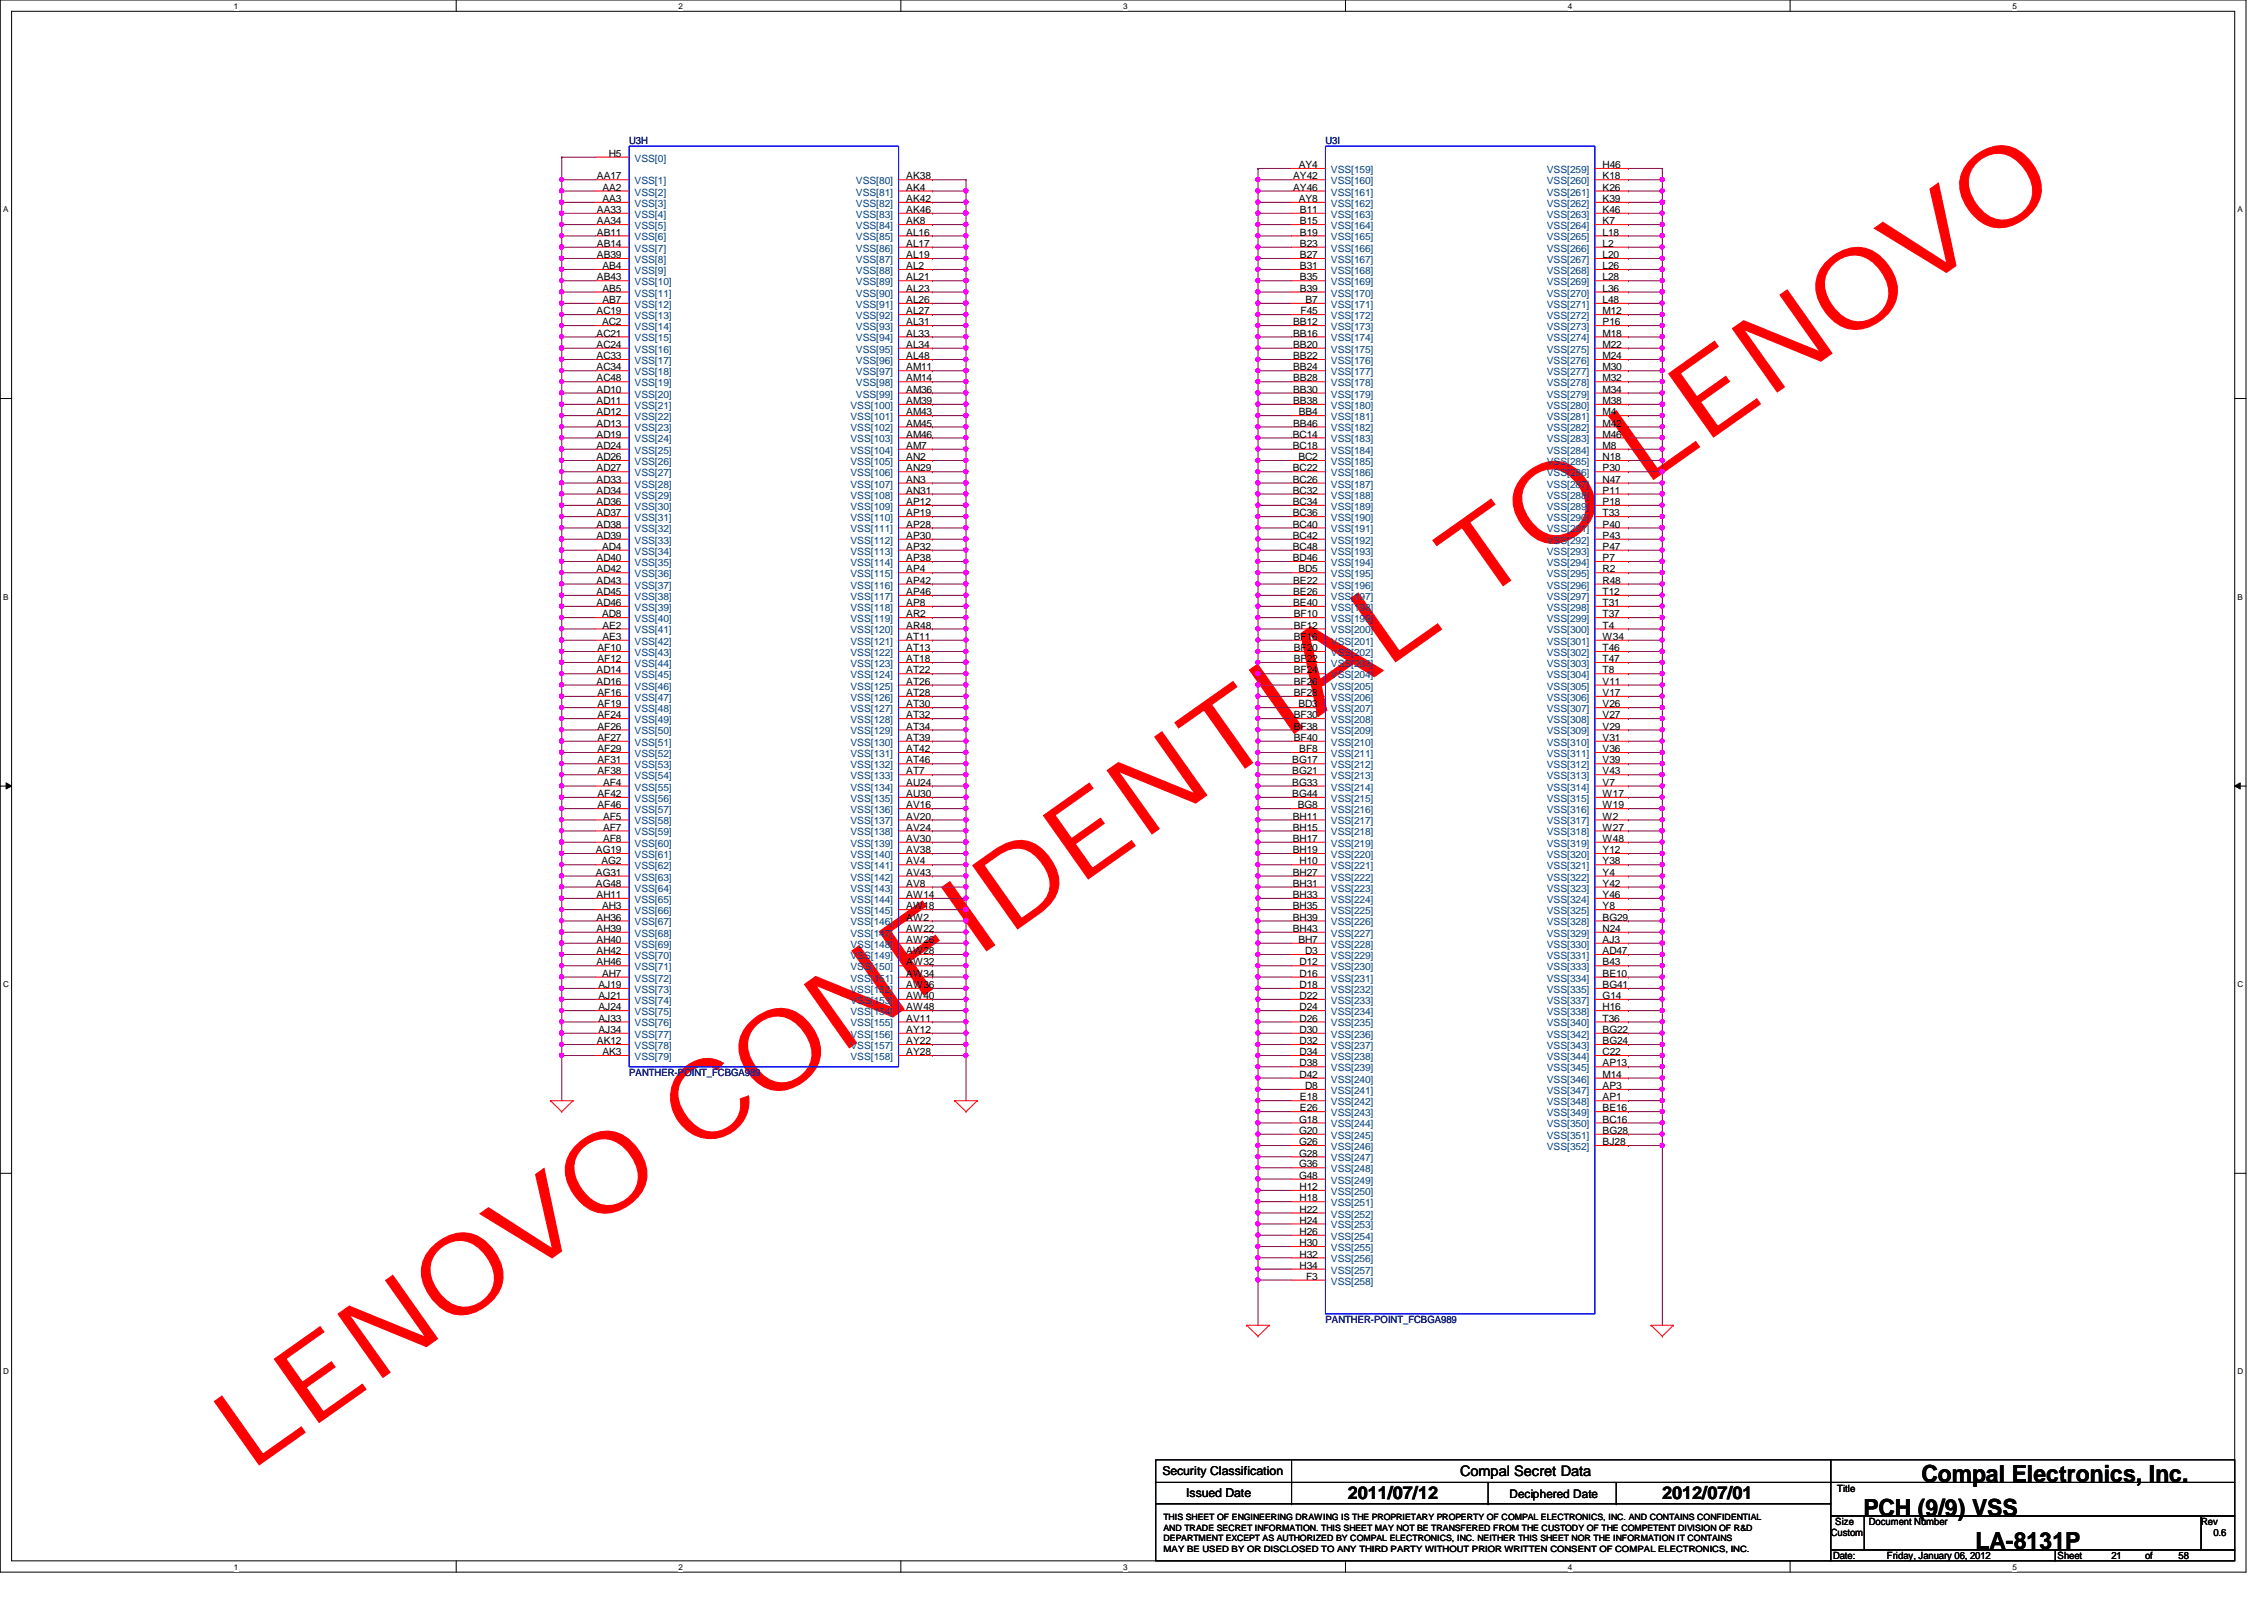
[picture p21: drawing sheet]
<svg xmlns="http://www.w3.org/2000/svg" width="297mm" height="210mm" viewBox="0 0 297 210" stroke-linecap="round" stroke-linejoin="round" font-family="sans-serif">
<defs><g id="words">
<text font-size="14.4" fill="#f00" x="32.7" y="193.1" transform="rotate(-35 32.7 193.1)">LENOVO CONFIDENTIAL TO LENOVO</text>
<g font-size="3.1">
<text x="252.1" y="194.4">Compal Electronics, Inc.</text>
<text x="244.5" y="198.8">PCH (9/9) VSS</text>
<text x="259.2" y="203.2">LA-8131P</text>
</g>
<g font-size="2.3">
<text x="176.8" y="196.6">2011/07/12</text>
<text x="218.1" y="196.6">2012/07/01</text>
</g>
<text font-size="1.9" x="191.6" y="193.7">Compal Secret Data</text>
<g font-size="1.6">
<text x="152.5" y="193.5">Security Classification</text>
<text x="155.6" y="196.3">Issued Date</text>
<text x="198" y="196.5">Deciphered Date</text>
</g>
<g font-size="1.3">
<text x="78.3" y="23.5">AA17</text>
<text x="79.9" y="20.6">H5</text>
<text x="118.9" y="23.5">AK38</text>
<text x="169.7" y="23.5">AY42</text>
<text x="170.4" y="22.1">AY4</text>
<text x="210.3" y="22.1">H46</text>
<text x="210.3" y="23.5">K18</text>
<text x="78.3" y="29.4">AA34</text>
<text x="78.3" y="27.9">AA33</text>
<text x="79" y="25">AA2</text>
<text x="79" y="26.5">AA3</text>
<text x="118.9" y="25">AK4</text>
<text x="118.9" y="26.5">AK42</text>
<text x="118.9" y="27.9">AK46</text>
<text x="118.9" y="29.4">AK8</text>
<text x="169.7" y="25">AY46</text>
<text x="170.4" y="26.5">AY8</text>
<text x="170.6" y="27.9">B11</text>
<text x="170.6" y="29.4">B15</text>
<text x="210.3" y="29.4">K7</text>
<text x="210.3" y="26.5">K39</text>
<text x="210.3" y="27.9">K46</text>
<text x="210.3" y="25">K26</text>
<text x="78.3" y="30.9">AB11</text>
<text x="78.3" y="32.4">AB14</text>
<text x="78.3" y="33.9">AB39</text>
<text x="79" y="35.3">AB4</text>
<text x="118.9" y="30.9">AL16</text>
<text x="118.9" y="32.4">AL17</text>
<text x="118.9" y="33.9">AL19</text>
<text x="118.9" y="35.3">AL2</text>
<text x="170.6" y="30.9">B19</text>
<text x="170.6" y="32.4">B23</text>
<text x="170.6" y="33.9">B27</text>
<text x="170.6" y="35.3">B31</text>
<text x="210.3" y="30.9">L18</text>
<text x="210.3" y="32.4">L2</text>
<text x="210.3" y="33.9">L20</text>
<text x="210.3" y="35.3">L26</text>
<text x="78.3" y="41.2">AC19</text>
<text x="78.3" y="36.8">AB43</text>
<text x="79" y="38.3">AB5</text>
<text x="79" y="39.8">AB7</text>
<text x="118.9" y="36.8">AL21</text>
<text x="118.9" y="38.3">AL23</text>
<text x="118.9" y="39.8">AL26</text>
<text x="118.9" y="41.2">AL27</text>
<text x="170.6" y="36.8">B35</text>
<text x="170.6" y="38.3">B39</text>
<text x="170.6" y="41.2">F45</text>
<text x="171.3" y="39.8">B7</text>
<text x="210.3" y="36.8">L28</text>
<text x="210.3" y="38.3">L36</text>
<text x="210.3" y="39.8">L48</text>
<text x="210.3" y="41.2">M12</text>
<text x="78.3" y="44.2">AC21</text>
<text x="78.3" y="45.6">AC24</text>
<text x="78.3" y="47.1">AC33</text>
<text x="79" y="42.7">AC2</text>
<text x="118.9" y="42.7">AL31</text>
<text x="118.9" y="47.1">AL48</text>
<text x="118.9" y="45.6">AL34</text>
<text x="118.9" y="44.2">AL33</text>
<text x="169.7" y="42.7">BB12</text>
<text x="169.7" y="44.2">BB16</text>
<text x="169.7" y="45.6">BB20</text>
<text x="169.7" y="47.1">BB22</text>
<text x="210.3" y="42.7">P16</text>
<text x="210.3" y="44.2">M18</text>
<text x="210.3" y="45.6">M22</text>
<text x="210.3" y="47.1">M24</text>
<text x="78.3" y="48.6">AC34</text>
<text x="78.3" y="50">AC48</text>
<text x="78.3" y="51.5">AD10</text>
<text x="78.3" y="53">AD11</text>
<text x="118.9" y="48.6">AM11</text>
<text x="118.9" y="50">AM14</text>
<text x="118.9" y="51.5">AM36</text>
<text x="118.9" y="53">AM39</text>
<text x="169.7" y="48.6">BB24</text>
<text x="169.7" y="50">BB28</text>
<text x="169.7" y="51.5">BB30</text>
<text x="169.7" y="53">BB38</text>
<text x="210.3" y="48.6">M30</text>
<text x="210.3" y="50">M32</text>
<text x="210.3" y="51.5">M34</text>
<text x="210.3" y="53">M38</text>
<text x="78.3" y="54.5">AD12</text>
<text x="78.3" y="56">AD13</text>
<text x="78.3" y="57.4">AD19</text>
<text x="78.3" y="58.9">AD24</text>
<text x="118.9" y="56">AM45</text>
<text x="118.9" y="57.4">AM46</text>
<text x="118.9" y="58.9">AM7</text>
<text x="118.9" y="54.5">AM43</text>
<text x="169.6" y="57.4">BC14</text>
<text x="169.6" y="58.9">BC18</text>
<text x="169.7" y="56">BB46</text>
<text x="170.4" y="54.5">BB4</text>
<text x="210.3" y="54.5">M4</text>
<text x="210.3" y="56">M42</text>
<text x="210.3" y="57.4">M46</text>
<text x="210.3" y="58.9">M8</text>
<text x="78.3" y="60.4">AD26</text>
<text x="78.3" y="61.8">AD27</text>
<text x="78.3" y="63.3">AD33</text>
<text x="78.3" y="64.8">AD34</text>
<text x="118.9" y="60.4">AN2</text>
<text x="118.9" y="61.8">AN29</text>
<text x="118.9" y="63.3">AN3</text>
<text x="118.9" y="64.8">AN31</text>
<text x="169.6" y="61.8">BC22</text>
<text x="169.6" y="63.3">BC26</text>
<text x="169.6" y="64.8">BC32</text>
<text x="170.3" y="60.4">BC2</text>
<text x="210.3" y="60.4">N18</text>
<text x="210.3" y="61.8">P30</text>
<text x="210.3" y="64.8">P11</text>
<text x="210.3" y="63.3">N47</text>
<text x="78.3" y="66.3">AD36</text>
<text x="78.3" y="67.7">AD37</text>
<text x="78.3" y="70.7">AD39</text>
<text x="78.3" y="69.2">AD38</text>
<text x="118.9" y="66.3">AP12</text>
<text x="118.9" y="67.7">AP19</text>
<text x="118.9" y="69.2">AP28</text>
<text x="118.9" y="70.7">AP30</text>
<text x="169.6" y="66.3">BC34</text>
<text x="169.6" y="67.7">BC36</text>
<text x="169.6" y="69.2">BC40</text>
<text x="169.6" y="70.7">BC42</text>
<text x="210.3" y="66.3">P18</text>
<text x="210.3" y="67.7">T33</text>
<text x="210.3" y="69.2">P40</text>
<text x="210.3" y="70.7">P43</text>
<text x="78.3" y="73.6">AD40</text>
<text x="78.3" y="75.1">AD42</text>
<text x="78.3" y="76.6">AD43</text>
<text x="79" y="72.1">AD4</text>
<text x="118.9" y="72.1">AP32</text>
<text x="118.9" y="73.6">AP38</text>
<text x="118.9" y="76.6">AP42</text>
<text x="118.9" y="75.1">AP4</text>
<text x="169.6" y="72.1">BC48</text>
<text x="169.6" y="73.6">BD46</text>
<text x="169.7" y="76.6">BE22</text>
<text x="170.3" y="75.1">BD5</text>
<text x="210.3" y="72.1">P47</text>
<text x="210.3" y="73.6">P7</text>
<text x="210.3" y="75.1">R2</text>
<text x="210.3" y="76.6">R48</text>
<text x="78.3" y="78.1">AD45</text>
<text x="78.3" y="79.5">AD46</text>
<text x="79" y="81">AD8</text>
<text x="79" y="83.9">AE3</text>
<text x="79" y="82.5">AE2</text>
<text x="118.9" y="78.1">AP46</text>
<text x="118.9" y="79.5">AP8</text>
<text x="118.9" y="81">AR2</text>
<text x="118.9" y="82.5">AR48</text>
<text x="118.9" y="83.9">AT11</text>
<text x="169.7" y="78.1">BE26</text>
<text x="169.7" y="79.5">BE40</text>
<text x="169.8" y="81">BF10</text>
<text x="169.8" y="82.5">BF12</text>
<text x="169.8" y="83.9">BF16</text>
<text x="210.3" y="78.1">T12</text>
<text x="210.3" y="79.5">T31</text>
<text x="210.3" y="81">T37</text>
<text x="210.3" y="82.5">T4</text>
<text x="210.3" y="83.9">W34</text>
<text x="78.3" y="89.8">AD16</text>
<text x="78.3" y="88.3">AD14</text>
<text x="78.4" y="85.4">AF10</text>
<text x="78.4" y="86.9">AF12</text>
<text x="118.9" y="85.4">AT13</text>
<text x="118.9" y="86.9">AT18</text>
<text x="118.9" y="88.3">AT22</text>
<text x="118.9" y="89.8">AT26</text>
<text x="169.8" y="85.4">BF20</text>
<text x="169.8" y="86.9">BF22</text>
<text x="169.8" y="88.3">BF24</text>
<text x="169.8" y="89.8">BF26</text>
<text x="210.3" y="85.4">T46</text>
<text x="210.3" y="86.9">T47</text>
<text x="210.3" y="88.3">T8</text>
<text x="210.3" y="89.8">V11</text>
<text x="78.4" y="91.3">AF16</text>
<text x="78.4" y="92.8">AF19</text>
<text x="78.4" y="94.2">AF24</text>
<text x="78.4" y="95.7">AF26</text>
<text x="118.9" y="91.3">AT28</text>
<text x="118.9" y="92.8">AT30</text>
<text x="118.9" y="94.2">AT32</text>
<text x="118.9" y="95.7">AT34</text>
<text x="169.8" y="91.3">BF28</text>
<text x="169.8" y="94.2">BF30</text>
<text x="169.8" y="95.7">BF38</text>
<text x="170.3" y="92.8">BD3</text>
<text x="210.3" y="91.3">V17</text>
<text x="210.3" y="92.8">V26</text>
<text x="210.3" y="94.2">V27</text>
<text x="210.3" y="95.7">V29</text>
<text x="78.4" y="97.2">AF27</text>
<text x="78.4" y="98.7">AF29</text>
<text x="78.4" y="100.2">AF31</text>
<text x="78.4" y="101.6">AF38</text>
<text x="118.9" y="98.7">AT42</text>
<text x="118.9" y="100.2">AT46</text>
<text x="118.9" y="101.6">AT7</text>
<text x="118.9" y="97.2">AT39</text>
<text x="169.5" y="100.2">BG17</text>
<text x="169.5" y="101.6">BG21</text>
<text x="169.8" y="97.2">BF40</text>
<text x="170.5" y="98.7">BF8</text>
<text x="210.3" y="97.2">V31</text>
<text x="210.3" y="98.7">V36</text>
<text x="210.3" y="100.2">V39</text>
<text x="210.3" y="101.6">V43</text>
<text x="78.4" y="104.6">AF42</text>
<text x="78.4" y="106">AF46</text>
<text x="79.1" y="103.1">AF4</text>
<text x="79.1" y="107.5">AF5</text>
<text x="118.9" y="103.1">AU24</text>
<text x="118.9" y="104.6">AU30</text>
<text x="118.9" y="106">AV16</text>
<text x="118.9" y="107.5">AV20</text>
<text x="169.5" y="103.1">BG33</text>
<text x="169.5" y="104.6">BG44</text>
<text x="169.6" y="107.5">BH11</text>
<text x="170.3" y="106">BG8</text>
<text x="210.3" y="103.1">V7</text>
<text x="210.3" y="104.6">W17</text>
<text x="210.3" y="106">W19</text>
<text x="210.3" y="107.5">W2</text>
<text x="78.2" y="111.9">AG19</text>
<text x="78.9" y="113.4">AG2</text>
<text x="79.1" y="109">AF7</text>
<text x="79.1" y="110.4">AF8</text>
<text x="118.9" y="109">AV24</text>
<text x="118.9" y="110.4">AV30</text>
<text x="118.9" y="111.9">AV38</text>
<text x="118.9" y="113.4">AV4</text>
<text x="169.6" y="109">BH15</text>
<text x="169.6" y="110.4">BH17</text>
<text x="169.6" y="111.9">BH19</text>
<text x="170.5" y="113.4">H10</text>
<text x="210.3" y="109">W27</text>
<text x="210.3" y="110.4">W48</text>
<text x="210.3" y="111.9">Y12</text>
<text x="210.3" y="113.4">Y38</text>
<text x="78.2" y="114.9">AG31</text>
<text x="78.2" y="116.3">AG48</text>
<text x="78.3" y="117.8">AH11</text>
<text x="79" y="119.3">AH3</text>
<text x="118.9" y="114.9">AV43</text>
<text x="118.9" y="116.3">AV8</text>
<text x="118.9" y="117.8">AW14</text>
<text x="118.9" y="119.3">AW18</text>
<text x="169.6" y="114.9">BH27</text>
<text x="169.6" y="116.3">BH31</text>
<text x="169.6" y="117.8">BH33</text>
<text x="169.6" y="119.3">BH35</text>
<text x="210.3" y="114.9">Y4</text>
<text x="210.3" y="116.3">Y42</text>
<text x="210.3" y="117.8">Y46</text>
<text x="210.3" y="119.3">Y8</text>
<text x="78.3" y="120.8">AH36</text>
<text x="78.3" y="122.3">AH39</text>
<text x="78.3" y="123.7">AH40</text>
<text x="78.3" y="125.2">AH42</text>
<text x="118.9" y="120.8">AW2</text>
<text x="118.9" y="122.3">AW22</text>
<text x="118.9" y="123.7">AW26</text>
<text x="118.9" y="125.2">AW28</text>
<text x="169.6" y="120.8">BH39</text>
<text x="169.6" y="122.3">BH43</text>
<text x="170.3" y="123.7">BH7</text>
<text x="171.2" y="125.2">D3</text>
<text x="210.3" y="120.8">BG29</text>
<text x="210.3" y="122.3">N24</text>
<text x="210.3" y="123.7">AJ3</text>
<text x="210.3" y="125.2">AD47</text>
<text x="78.3" y="126.7">AH46</text>
<text x="78.5" y="129.6">AJ19</text>
<text x="78.5" y="131.1">AJ21</text>
<text x="79" y="128.1">AH7</text>
<text x="118.9" y="126.7">AW32</text>
<text x="118.9" y="128.1">AW34</text>
<text x="118.9" y="129.6">AW36</text>
<text x="118.9" y="131.1">AW40</text>
<text x="170.5" y="126.7">D12</text>
<text x="170.5" y="128.1">D16</text>
<text x="170.5" y="129.6">D18</text>
<text x="170.5" y="131.1">D22</text>
<text x="210.3" y="126.7">B43</text>
<text x="210.3" y="128.1">BE10</text>
<text x="210.3" y="129.6">BG41</text>
<text x="210.3" y="131.1">G14</text>
<text x="78.3" y="137">AK12</text>
<text x="78.5" y="134">AJ33</text>
<text x="78.5" y="135.5">AJ34</text>
<text x="78.5" y="132.5">AJ24</text>
<text x="118.9" y="132.5">AW48</text>
<text x="118.9" y="134">AV11</text>
<text x="118.9" y="135.5">AY12</text>
<text x="118.9" y="137">AY22</text>
<text x="170.5" y="132.5">D24</text>
<text x="170.5" y="134">D26</text>
<text x="170.5" y="135.5">D30</text>
<text x="170.5" y="137">D32</text>
<text x="210.3" y="132.5">H16</text>
<text x="210.3" y="134">T36</text>
<text x="210.3" y="135.5">BG22</text>
<text x="210.3" y="137">BG24</text>
<text x="79" y="138.4">AK3</text>
<text x="118.9" y="138.4">AY28</text>
<text x="170.5" y="138.4">D34</text>
<text x="170.5" y="139.9">D38</text>
<text x="170.5" y="141.4">D42</text>
<text x="171.2" y="142.9">D8</text>
<text x="210.3" y="138.4">C22</text>
<text x="210.3" y="139.9">AP13</text>
<text x="210.3" y="141.4">M14</text>
<text x="210.3" y="142.9">AP3</text>
<text x="170.4" y="147.3">G18</text>
<text x="170.4" y="148.8">G20</text>
<text x="170.6" y="144.4">E18</text>
<text x="170.6" y="145.8">E26</text>
<text x="210.3" y="144.4">AP1</text>
<text x="210.3" y="145.8">BE16</text>
<text x="210.3" y="147.3">BC16</text>
<text x="210.3" y="148.8">BG28</text>
<text x="170.4" y="150.2">G26</text>
<text x="170.4" y="151.7">G28</text>
<text x="170.4" y="153.2">G36</text>
<text x="170.4" y="154.6">G48</text>
<text x="210.3" y="150.2">BJ28</text>
<text x="170.5" y="156.1">H12</text>
<text x="170.5" y="157.6">H18</text>
<text x="170.5" y="159.1">H22</text>
<text x="170.5" y="160.5">H24</text>
<text x="170.5" y="162">H26</text>
<text x="170.5" y="163.5">H30</text>
<text x="170.5" y="165">H32</text>
<text x="170.5" y="166.5">H34</text>
<text x="171.4" y="167.9">F3</text>
<text x="241" y="195.8">Title</text>
<text x="240.2" y="201.5">Custom</text>
<text x="240.8" y="200.1">Size</text>
<text x="245.2" y="200.1">Document Number</text>
<text x="288.8" y="200.1">Rev</text>
<text x="290.4" y="201.5">0.6</text>
<text x="240.5" y="204.5">Date:</text>
<text x="247.6" y="204.5">Friday, January 06, 2012</text>
<text x="270" y="204.5">Sheet</text>
<text x="277" y="204.5">21</text>
<text x="281.4" y="204.5">of</text>
<text x="285.8" y="204.5">58</text>
</g>
<g font-size="1.3" fill="#000080">
<text x="82.5" y="18.9">U3H</text>
<text x="173.9" y="18.9">U3I</text>
<text x="82.5" y="141.1">PANTHER-POINT_FCBGA989</text>
<text x="173.9" y="173.6">PANTHER-POINT_FCBGA989</text>
</g>
<g font-size="1.3" fill="#004080">
<text x="83.3" y="21.2">VSS[0]</text>
<text x="174.6" y="22.7">VSS[159]</text>
<text x="202.9" y="22.7">VSS[259]</text>
<text x="83.3" y="24.2">VSS[1]</text>
<text x="83.3" y="25.7">VSS[2]</text>
<text x="83.3" y="27.1">VSS[3]</text>
<text x="83.3" y="28.6">VSS[4]</text>
<text x="112.3" y="24.2">VSS[80]</text>
<text x="112.3" y="25.7">VSS[81]</text>
<text x="112.3" y="27.1">VSS[82]</text>
<text x="112.3" y="28.6">VSS[83]</text>
<text x="174.6" y="24.2">VSS[160]</text>
<text x="174.6" y="25.7">VSS[161]</text>
<text x="174.6" y="27.1">VSS[162]</text>
<text x="174.6" y="28.6">VSS[163]</text>
<text x="202.9" y="27.1">VSS[262]</text>
<text x="202.9" y="28.6">VSS[263]</text>
<text x="202.9" y="24.2">VSS[260]</text>
<text x="202.9" y="25.7">VSS[261]</text>
<text x="83.3" y="30.1">VSS[5]</text>
<text x="83.3" y="31.5">VSS[6]</text>
<text x="83.3" y="33">VSS[7]</text>
<text x="83.3" y="34.5">VSS[8]</text>
<text x="83.3" y="35.9">VSS[9]</text>
<text x="112.3" y="30.1">VSS[84]</text>
<text x="112.3" y="31.5">VSS[85]</text>
<text x="112.3" y="33">VSS[86]</text>
<text x="112.3" y="34.5">VSS[87]</text>
<text x="112.3" y="35.9">VSS[88]</text>
<text x="174.6" y="30.1">VSS[164]</text>
<text x="174.6" y="31.5">VSS[165]</text>
<text x="174.6" y="33">VSS[166]</text>
<text x="174.6" y="34.5">VSS[167]</text>
<text x="174.6" y="35.9">VSS[168]</text>
<text x="202.9" y="30.1">VSS[264]</text>
<text x="202.9" y="31.5">VSS[265]</text>
<text x="202.9" y="33">VSS[266]</text>
<text x="202.9" y="34.5">VSS[267]</text>
<text x="202.9" y="35.9">VSS[268]</text>
<text x="83.3" y="37.4">VSS[10]</text>
<text x="83.3" y="38.9">VSS[11]</text>
<text x="83.3" y="40.4">VSS[12]</text>
<text x="83.3" y="41.9">VSS[13]</text>
<text x="112.3" y="37.4">VSS[89]</text>
<text x="112.3" y="38.9">VSS[90]</text>
<text x="112.3" y="40.4">VSS[91]</text>
<text x="112.3" y="41.9">VSS[92]</text>
<text x="174.6" y="37.4">VSS[169]</text>
<text x="174.6" y="38.9">VSS[170]</text>
<text x="174.6" y="40.4">VSS[171]</text>
<text x="174.6" y="41.9">VSS[172]</text>
<text x="202.9" y="37.4">VSS[269]</text>
<text x="202.9" y="38.9">VSS[270]</text>
<text x="202.9" y="40.4">VSS[271]</text>
<text x="202.9" y="41.9">VSS[272]</text>
<text x="83.3" y="43.3">VSS[14]</text>
<text x="83.3" y="44.8">VSS[15]</text>
<text x="83.3" y="46.3">VSS[16]</text>
<text x="83.3" y="47.8">VSS[17]</text>
<text x="112.3" y="43.3">VSS[93]</text>
<text x="112.3" y="47.8">VSS[96]</text>
<text x="112.3" y="46.3">VSS[95]</text>
<text x="112.3" y="44.8">VSS[94]</text>
<text x="174.6" y="43.3">VSS[173]</text>
<text x="174.6" y="44.8">VSS[174]</text>
<text x="174.6" y="46.3">VSS[175]</text>
<text x="174.6" y="47.8">VSS[176]</text>
<text x="202.9" y="43.3">VSS[273]</text>
<text x="202.9" y="44.8">VSS[274]</text>
<text x="202.9" y="46.3">VSS[275]</text>
<text x="202.9" y="47.8">VSS[276]</text>
<text x="83.3" y="49.2">VSS[18]</text>
<text x="83.3" y="50.7">VSS[19]</text>
<text x="83.3" y="52.2">VSS[20]</text>
<text x="83.3" y="53.6">VSS[21]</text>
<text x="111.6" y="53.6">VSS[100]</text>
<text x="112.3" y="49.2">VSS[97]</text>
<text x="112.3" y="50.7">VSS[98]</text>
<text x="112.3" y="52.2">VSS[99]</text>
<text x="174.6" y="49.2">VSS[177]</text>
<text x="174.6" y="50.7">VSS[178]</text>
<text x="174.6" y="52.2">VSS[179]</text>
<text x="174.6" y="53.6">VSS[180]</text>
<text x="202.9" y="49.2">VSS[277]</text>
<text x="202.9" y="50.7">VSS[278]</text>
<text x="202.9" y="52.2">VSS[279]</text>
<text x="202.9" y="53.6">VSS[280]</text>
<text x="83.3" y="55.1">VSS[22]</text>
<text x="83.3" y="56.6">VSS[23]</text>
<text x="83.3" y="58">VSS[24]</text>
<text x="83.3" y="59.5">VSS[25]</text>
<text x="111.6" y="56.6">VSS[102]</text>
<text x="111.6" y="58">VSS[103]</text>
<text x="111.6" y="59.5">VSS[104]</text>
<text x="111.6" y="55.1">VSS[101]</text>
<text x="174.6" y="55.1">VSS[181]</text>
<text x="174.6" y="56.6">VSS[182]</text>
<text x="174.6" y="58">VSS[183]</text>
<text x="174.6" y="59.5">VSS[184]</text>
<text x="202.9" y="55.1">VSS[281]</text>
<text x="202.9" y="56.6">VSS[282]</text>
<text x="202.9" y="58">VSS[283]</text>
<text x="202.9" y="59.5">VSS[284]</text>
<text x="83.3" y="61">VSS[26]</text>
<text x="83.3" y="62.5">VSS[27]</text>
<text x="83.3" y="64">VSS[28]</text>
<text x="83.3" y="65.4">VSS[29]</text>
<text x="111.6" y="61">VSS[105]</text>
<text x="111.6" y="62.5">VSS[106]</text>
<text x="111.6" y="64">VSS[107]</text>
<text x="111.6" y="65.4">VSS[108]</text>
<text x="174.6" y="61">VSS[185]</text>
<text x="174.6" y="62.5">VSS[186]</text>
<text x="174.6" y="64">VSS[187]</text>
<text x="174.6" y="65.4">VSS[188]</text>
<text x="202.9" y="61">VSS[285]</text>
<text x="202.9" y="62.5">VSS[286]</text>
<text x="202.9" y="65.4">VSS[288]</text>
<text x="202.9" y="64">VSS[287]</text>
<text x="83.3" y="66.9">VSS[30]</text>
<text x="83.3" y="68.4">VSS[31]</text>
<text x="83.3" y="71.3">VSS[33]</text>
<text x="83.3" y="69.8">VSS[32]</text>
<text x="111.6" y="66.9">VSS[109]</text>
<text x="111.6" y="68.4">VSS[110]</text>
<text x="111.6" y="69.8">VSS[111]</text>
<text x="111.6" y="71.3">VSS[112]</text>
<text x="174.6" y="66.9">VSS[189]</text>
<text x="174.6" y="68.4">VSS[190]</text>
<text x="174.6" y="69.8">VSS[191]</text>
<text x="174.6" y="71.3">VSS[192]</text>
<text x="202.9" y="66.9">VSS[289]</text>
<text x="202.9" y="68.4">VSS[290]</text>
<text x="202.9" y="69.8">VSS[291]</text>
<text x="202.9" y="71.3">VSS[292]</text>
<text x="83.3" y="72.8">VSS[34]</text>
<text x="83.3" y="74.3">VSS[35]</text>
<text x="83.3" y="75.7">VSS[36]</text>
<text x="83.3" y="77.2">VSS[37]</text>
<text x="111.6" y="72.8">VSS[113]</text>
<text x="111.6" y="74.3">VSS[114]</text>
<text x="111.6" y="77.2">VSS[116]</text>
<text x="111.6" y="75.7">VSS[115]</text>
<text x="174.6" y="72.8">VSS[193]</text>
<text x="174.6" y="74.3">VSS[194]</text>
<text x="174.6" y="75.7">VSS[195]</text>
<text x="174.6" y="77.2">VSS[196]</text>
<text x="202.9" y="72.8">VSS[293]</text>
<text x="202.9" y="74.3">VSS[294]</text>
<text x="202.9" y="75.7">VSS[295]</text>
<text x="202.9" y="77.2">VSS[296]</text>
<text x="83.3" y="78.7">VSS[38]</text>
<text x="83.3" y="80.1">VSS[39]</text>
<text x="83.3" y="81.6">VSS[40]</text>
<text x="83.3" y="83.1">VSS[41]</text>
<text x="111.6" y="78.7">VSS[117]</text>
<text x="111.6" y="80.1">VSS[118]</text>
<text x="111.6" y="81.6">VSS[119]</text>
<text x="111.6" y="83.1">VSS[120]</text>
<text x="174.6" y="78.7">VSS[197]</text>
<text x="174.6" y="80.1">VSS[198]</text>
<text x="174.6" y="81.6">VSS[199]</text>
<text x="174.6" y="83.1">VSS[200]</text>
<text x="202.9" y="78.7">VSS[297]</text>
<text x="202.9" y="80.1">VSS[298]</text>
<text x="202.9" y="81.6">VSS[299]</text>
<text x="202.9" y="83.1">VSS[300]</text>
<text x="83.3" y="86.1">VSS[43]</text>
<text x="83.3" y="87.5">VSS[44]</text>
<text x="83.3" y="84.6">VSS[42]</text>
<text x="83.3" y="89">VSS[45]</text>
<text x="111.6" y="84.6">VSS[121]</text>
<text x="111.6" y="86.1">VSS[122]</text>
<text x="111.6" y="87.5">VSS[123]</text>
<text x="111.6" y="89">VSS[124]</text>
<text x="174.6" y="84.6">VSS[201]</text>
<text x="174.6" y="86.1">VSS[202]</text>
<text x="174.6" y="87.5">VSS[203]</text>
<text x="174.6" y="89">VSS[204]</text>
<text x="202.9" y="84.6">VSS[301]</text>
<text x="202.9" y="86.1">VSS[302]</text>
<text x="202.9" y="87.5">VSS[303]</text>
<text x="202.9" y="89">VSS[304]</text>
<text x="83.3" y="90.5">VSS[46]</text>
<text x="83.3" y="91.9">VSS[47]</text>
<text x="83.3" y="93.4">VSS[48]</text>
<text x="83.3" y="94.9">VSS[49]</text>
<text x="111.6" y="90.5">VSS[125]</text>
<text x="111.6" y="91.9">VSS[126]</text>
<text x="111.6" y="93.4">VSS[127]</text>
<text x="111.6" y="94.9">VSS[128]</text>
<text x="174.6" y="90.5">VSS[205]</text>
<text x="174.6" y="91.9">VSS[206]</text>
<text x="174.6" y="93.4">VSS[207]</text>
<text x="174.6" y="94.9">VSS[208]</text>
<text x="202.9" y="90.5">VSS[305]</text>
<text x="202.9" y="91.9">VSS[306]</text>
<text x="202.9" y="93.4">VSS[307]</text>
<text x="202.9" y="94.9">VSS[308]</text>
<text x="83.3" y="96.4">VSS[50]</text>
<text x="83.3" y="97.8">VSS[51]</text>
<text x="83.3" y="99.3">VSS[52]</text>
<text x="83.3" y="100.8">VSS[53]</text>
<text x="111.6" y="99.3">VSS[131]</text>
<text x="111.6" y="100.8">VSS[132]</text>
<text x="111.6" y="96.4">VSS[129]</text>
<text x="111.6" y="97.8">VSS[130]</text>
<text x="174.6" y="96.4">VSS[209]</text>
<text x="174.6" y="97.8">VSS[210]</text>
<text x="174.6" y="99.3">VSS[211]</text>
<text x="174.6" y="100.8">VSS[212]</text>
<text x="202.9" y="96.4">VSS[309]</text>
<text x="202.9" y="97.8">VSS[310]</text>
<text x="202.9" y="99.3">VSS[311]</text>
<text x="202.9" y="100.8">VSS[312]</text>
<text x="83.3" y="102.2">VSS[54]</text>
<text x="83.3" y="103.7">VSS[55]</text>
<text x="83.3" y="105.2">VSS[56]</text>
<text x="83.3" y="106.7">VSS[57]</text>
<text x="111.6" y="102.2">VSS[133]</text>
<text x="111.6" y="103.7">VSS[134]</text>
<text x="111.6" y="105.2">VSS[135]</text>
<text x="111.6" y="106.7">VSS[136]</text>
<text x="174.6" y="102.2">VSS[213]</text>
<text x="174.6" y="103.7">VSS[214]</text>
<text x="174.6" y="105.2">VSS[215]</text>
<text x="174.6" y="106.7">VSS[216]</text>
<text x="202.9" y="102.2">VSS[313]</text>
<text x="202.9" y="103.7">VSS[314]</text>
<text x="202.9" y="105.2">VSS[315]</text>
<text x="202.9" y="106.7">VSS[316]</text>
<text x="83.3" y="109.6">VSS[59]</text>
<text x="83.3" y="111.1">VSS[60]</text>
<text x="83.3" y="112.6">VSS[61]</text>
<text x="83.3" y="108.2">VSS[58]</text>
<text x="111.6" y="108.2">VSS[137]</text>
<text x="111.6" y="109.6">VSS[138]</text>
<text x="111.6" y="111.1">VSS[139]</text>
<text x="111.6" y="112.6">VSS[140]</text>
<text x="174.6" y="108.2">VSS[217]</text>
<text x="174.6" y="109.6">VSS[218]</text>
<text x="174.6" y="111.1">VSS[219]</text>
<text x="174.6" y="112.6">VSS[220]</text>
<text x="202.9" y="108.2">VSS[317]</text>
<text x="202.9" y="109.6">VSS[318]</text>
<text x="202.9" y="111.1">VSS[319]</text>
<text x="202.9" y="112.6">VSS[320]</text>
<text x="83.3" y="114">VSS[62]</text>
<text x="83.3" y="115.5">VSS[63]</text>
<text x="83.3" y="117">VSS[64]</text>
<text x="83.3" y="118.4">VSS[65]</text>
<text x="83.3" y="119.9">VSS[66]</text>
<text x="111.6" y="114">VSS[141]</text>
<text x="111.6" y="115.5">VSS[142]</text>
<text x="111.6" y="117">VSS[143]</text>
<text x="111.6" y="118.4">VSS[144]</text>
<text x="111.6" y="119.9">VSS[145]</text>
<text x="174.6" y="115.5">VSS[222]</text>
<text x="174.6" y="117">VSS[223]</text>
<text x="174.6" y="118.4">VSS[224]</text>
<text x="174.6" y="119.9">VSS[225]</text>
<text x="174.6" y="114">VSS[221]</text>
<text x="202.9" y="114">VSS[321]</text>
<text x="202.9" y="115.5">VSS[322]</text>
<text x="202.9" y="117">VSS[323]</text>
<text x="202.9" y="118.4">VSS[324]</text>
<text x="202.9" y="119.9">VSS[325]</text>
<text x="83.3" y="121.4">VSS[67]</text>
<text x="83.3" y="122.9">VSS[68]</text>
<text x="83.3" y="124.3">VSS[69]</text>
<text x="83.3" y="125.8">VSS[70]</text>
<text x="111.6" y="121.4">VSS[146]</text>
<text x="111.6" y="122.9">VSS[147]</text>
<text x="111.6" y="124.3">VSS[148]</text>
<text x="111.6" y="125.8">VSS[149]</text>
<text x="174.6" y="121.4">VSS[226]</text>
<text x="174.6" y="122.9">VSS[227]</text>
<text x="174.6" y="124.3">VSS[228]</text>
<text x="174.6" y="125.8">VSS[229]</text>
<text x="202.9" y="121.4">VSS[328]</text>
<text x="202.9" y="122.9">VSS[329]</text>
<text x="202.9" y="124.3">VSS[330]</text>
<text x="202.9" y="125.8">VSS[331]</text>
<text x="83.3" y="127.3">VSS[71]</text>
<text x="83.3" y="128.8">VSS[72]</text>
<text x="83.3" y="130.3">VSS[73]</text>
<text x="83.3" y="131.7">VSS[74]</text>
<text x="111.6" y="127.3">VSS[150]</text>
<text x="111.6" y="128.8">VSS[151]</text>
<text x="111.6" y="130.3">VSS[152]</text>
<text x="111.6" y="131.7">VSS[153]</text>
<text x="174.6" y="127.3">VSS[230]</text>
<text x="174.6" y="128.8">VSS[231]</text>
<text x="174.6" y="130.3">VSS[232]</text>
<text x="174.6" y="131.7">VSS[233]</text>
<text x="202.9" y="127.3">VSS[333]</text>
<text x="202.9" y="128.8">VSS[334]</text>
<text x="202.9" y="130.3">VSS[335]</text>
<text x="202.9" y="131.7">VSS[337]</text>
<text x="83.3" y="134.7">VSS[76]</text>
<text x="83.3" y="136.1">VSS[77]</text>
<text x="83.3" y="137.6">VSS[78]</text>
<text x="83.3" y="133.2">VSS[75]</text>
<text x="111.6" y="133.2">VSS[154]</text>
<text x="111.6" y="134.7">VSS[155]</text>
<text x="111.6" y="136.1">VSS[156]</text>
<text x="111.6" y="137.6">VSS[157]</text>
<text x="174.6" y="133.2">VSS[234]</text>
<text x="174.6" y="134.7">VSS[235]</text>
<text x="174.6" y="136.1">VSS[236]</text>
<text x="174.6" y="137.6">VSS[237]</text>
<text x="202.9" y="133.2">VSS[338]</text>
<text x="202.9" y="134.7">VSS[340]</text>
<text x="202.9" y="136.1">VSS[342]</text>
<text x="202.9" y="137.6">VSS[343]</text>
<text x="83.3" y="139.1">VSS[79]</text>
<text x="111.6" y="139.1">VSS[158]</text>
<text x="174.6" y="139.1">VSS[238]</text>
<text x="174.6" y="140.5">VSS[239]</text>
<text x="174.6" y="142">VSS[240]</text>
<text x="174.6" y="143.5">VSS[241]</text>
<text x="202.9" y="139.1">VSS[344]</text>
<text x="202.9" y="140.5">VSS[345]</text>
<text x="202.9" y="142">VSS[346]</text>
<text x="202.9" y="143.5">VSS[347]</text>
<text x="174.6" y="145">VSS[242]</text>
<text x="174.6" y="146.4">VSS[243]</text>
<text x="174.6" y="147.9">VSS[244]</text>
<text x="174.6" y="149.4">VSS[245]</text>
<text x="202.9" y="145">VSS[348]</text>
<text x="202.9" y="146.4">VSS[349]</text>
<text x="202.9" y="147.9">VSS[350]</text>
<text x="202.9" y="149.4">VSS[351]</text>
<text x="174.6" y="150.9">VSS[246]</text>
<text x="174.6" y="152.4">VSS[247]</text>
<text x="174.6" y="153.8">VSS[248]</text>
<text x="174.6" y="155.3">VSS[249]</text>
<text x="202.9" y="150.9">VSS[352]</text>
<text x="174.6" y="156.8">VSS[250]</text>
<text x="174.6" y="158.2">VSS[251]</text>
<text x="174.6" y="159.7">VSS[252]</text>
<text x="174.6" y="161.2">VSS[253]</text>
<text x="174.6" y="162.6">VSS[254]</text>
<text x="174.6" y="164.1">VSS[255]</text>
<text x="174.6" y="165.6">VSS[256]</text>
<text x="174.6" y="167.1">VSS[257]</text>
<text x="174.6" y="168.5">VSS[258]</text>
</g>
<g font-size="1.1">
<text x="30.7" y="1.1">1</text>
<text x="89" y="1.1">2</text>
<text x="147.4" y="1.1">3</text>
<text x="205.7" y="1.1">4</text>
<text x="264" y="1.1">5</text>
<text x=".4" y="27.9">A</text>
<text x="293.6" y="27.9">A</text>
<text x=".4" y="78.7">B</text>
<text x="293.6" y="78.7">B</text>
<text x=".4" y="129.5">C</text>
<text x="293.6" y="129.5">C</text>
<text x=".4" y="180.3">D</text>
<text x="293.6" y="180.3">D</text>
<text x="152.7" y="202.2">DEPARTMENT EXCEPT AS AUTHORIZED BY COMPAL ELECTRONICS, INC. NEITHER THIS SHEET NOR THE INFORMATION IT CONTAINS</text>
<text x="152.7" y="199.4">THIS SHEET OF ENGINEERING DRAWING IS THE PROPRIETARY PROPERTY OF COMPAL ELECTRONICS, INC. AND CONTAINS CONFIDENTIAL</text>
<text x="152.7" y="203.6">MAY BE USED BY OR DISCLOSED TO ANY THIRD PARTY WITHOUT PRIOR WRITTEN CONSENT OF COMPAL ELECTRONICS, INC.</text>
<text x="152.7" y="200.8">AND TRADE SECRET INFORMATION. THIS SHEET MAY NOT BE TRANSFERED FROM THE CUSTODY OF THE COMPETENT DIVISION OF R&amp;D</text>
<text x="30.7" y="205.9">1</text>
<text x="89" y="205.9">2</text>
<text x="147.4" y="205.9">3</text>
<text x="205.7" y="205.9">4</text>
<text x="264" y="205.9">5</text>
</g>
</g></defs>
<path d="M0 0h294.7v206.2h-294.7zM1.5 1.5h291.7v203.3h-291.7z" fill="none" stroke="#000" stroke-width=".13"/>
<g fill="#fff">
<path d="M30.7 .2h.6v1.2h-.6z"/>
<path d="M30.7 204.9h.6v1.2h-.6z"/>
</g>
<path d="M59.9 0v1.5M59.9 204.8v1.4" fill="none" stroke="#000" stroke-width=".13"/>
<g fill="#fff">
<path d="M89 .2h.6v1.2h-.6z"/>
<path d="M89 204.9h.6v1.2h-.6z"/>
</g>
<path d="M118.2 0v1.5M118.2 204.8v1.4" fill="none" stroke="#000" stroke-width=".13"/>
<g fill="#fff">
<path d="M147.4 .2h.6v1.2h-.6z"/>
<path d="M147.4 204.9h.6v1.2h-.6z"/>
</g>
<path d="M176.5 0v1.5M176.5 204.8v1.4" fill="none" stroke="#000" stroke-width=".13"/>
<g fill="#fff">
<path d="M205.7 .2h.6v1.2h-.6z"/>
<path d="M205.7 204.9h.6v1.2h-.6z"/>
</g>
<path d="M234.9 0v1.5M234.9 204.8v1.4" fill="none" stroke="#000" stroke-width=".13"/>
<g fill="#fff">
<path d="M264 .2h.6v1.2h-.6z"/>
<path d="M264 204.9h.6v1.2h-.6z"/>
<path d="M.4 26.9h.7v1.2h-.7z"/>
<path d="M293.6 26.9h.7v1.2h-.7z"/>
<path d="M.4 77.7h.7v1.2h-.7z"/>
<path d="M293.6 77.7h.7v1.2h-.7z"/>
</g>
<path d="M0 52.3h1.5M293.2 52.3h1.5" fill="none" stroke="#000" stroke-width=".13"/>
<g fill="#fff">
<path d="M.4 128.5h.8v1.2h-.8z"/>
<path d="M293.6 128.5h.7v1.2h-.7z"/>
</g>
<path d="M0 103.1h1.5M.8 102.7l.7 .4-.7 .4zM293.2 103.1l.7-.4v.8zM293.2 103.1h1.5" fill="none" stroke="#000" stroke-width=".13"/>
<path d="M.8 102.7l.7 .4-.7 .4zM293.2 103.1l.7-.4v.8z" fill="#000"/>
<g fill="#fff">
<path d="M.4 179.3h.8v1.2h-.8z"/>
<path d="M293.6 179.3h.7v1.2h-.7z"/>
</g>
<path d="M0 153.9h1.5M293.2 153.9h1.5" fill="none" stroke="#000" stroke-width=".13"/>
<path d="M122.3 72.2h.1M122.3 66.3h.1M122.3 72.2h4.4M122.3 66.3h4.4" fill="none" stroke="#800040" stroke-width=".13"/>
<circle cx="126.7" cy="66.3" r=".29" fill="#f0f"/>
<circle cx="126.7" cy="66.3" r=".29" fill="none" stroke="#f0f" stroke-width=".13"/>
<path d="M122.3 57.4h.1M122.3 47.2h.1M122.3 57.4h4.4M122.3 47.2h4.4M122.3 67.8h.1M122.3 67.8h4.4" fill="none" stroke="#800040" stroke-width=".13"/>
<circle cx="126.7" cy="47.1" r=".29" fill="#f0f"/>
<circle cx="126.7" cy="47.1" r=".29" fill="none" stroke="#f0f" stroke-width=".13"/>
<path d="M122.3 36.8h.1M122.3 36.8h4.4M122.3 41.3h.1M122.3 41.3h4.4" fill="none" stroke="#800040" stroke-width=".13"/>
<circle cx="126.7" cy="36.8" r=".29" fill="#f0f"/>
<circle cx="126.7" cy="36.8" r=".29" fill="none" stroke="#f0f" stroke-width=".13"/>
<path d="M122.3 33.9h.1M122.3 29.5h.1M122.3 30.9h.1M122.3 33.9h4.4M122.3 29.5h4.4M122.3 30.9h4.4M122.3 45.7h.1M122.3 45.7h4.4M122.3 128.2h.1M122.3 125.2h.1M122.3 128.2h4.4M122.3 125.2h4.4" fill="none" stroke="#800040" stroke-width=".13"/>
<circle cx="126.7" cy="125.2" r=".29" fill="#f0f"/>
<circle cx="126.7" cy="125.2" r=".29" fill="none" stroke="#f0f" stroke-width=".13"/>
<g fill="none" stroke="#800040" stroke-width=".13">
<path d="M122.3 78.1h.1M122.3 79.5h.1M122.3 78.1h4.4M122.3 79.5h4.4M122.3 88.4h.1M122.3 92.8h.1M122.3 81h.1M122.3 82.5h.1M122.3 89.9h.1M122.3 85.5h.1M122.3 88.4h4.4M122.3 92.8h4.4"/>
<path d="M122.3 81h4.4M122.3 82.5h4.4M122.3 89.9h4.4M122.3 85.5h4.4M122.3 114.9h.1M122.3 113.5h.1M122.3 114.9h4.4M122.3 113.5h4.4M122.3 122.3h.1M122.3 122.3h4.4"/>
</g>
<circle cx="126.7" cy="85.4" r=".29" fill="#f0f"/>
<circle cx="126.7" cy="85.4" r=".29" fill="none" stroke="#f0f" stroke-width=".13"/>
<path d="M126.7 51.6h.1M126.7 51.6v1.4M122.3 94.3h.1M122.3 98.7h.1M122.3 94.3h4.4M122.3 98.7h4.4M122.3 109h.1M122.3 109h4.4" fill="none" stroke="#800040" stroke-width=".13"/>
<circle cx="126.7" cy="51.5" r=".29" fill="#f0f"/>
<circle cx="126.7" cy="51.5" r=".29" fill="none" stroke="#f0f" stroke-width=".13"/>
<path d="M126.7 116.4h.1M126.7 116.4v1.5" fill="none" stroke="#800040" stroke-width=".13"/>
<circle cx="126.7" cy="116.3" r=".29" fill="#f0f"/>
<circle cx="126.7" cy="116.3" r=".29" fill="none" stroke="#f0f" stroke-width=".13"/>
<path d="M126.7 23.6h.1M126.7 23.6v1.5M126.7 42.7h.1M126.7 42.7v1.5" fill="none" stroke="#800040" stroke-width=".13"/>
<circle cx="126.7" cy="42.7" r=".29" fill="#f0f"/>
<circle cx="126.7" cy="42.7" r=".29" fill="none" stroke="#f0f" stroke-width=".13"/>
<path d="M126.7 132.6h.1M126.7 132.6v1.5" fill="none" stroke="#800040" stroke-width=".13"/>
<circle cx="126.7" cy="132.6" r=".29" fill="#f0f"/>
<circle cx="126.7" cy="132.6" r=".29" fill="none" stroke="#f0f" stroke-width=".13"/>
<path d="M126.7 38.3h.1M126.7 38.3v1.5" fill="none" stroke="#800040" stroke-width=".13"/>
<circle cx="126.7" cy="38.3" r=".29" fill="#f0f"/>
<circle cx="126.7" cy="38.3" r=".29" fill="none" stroke="#f0f" stroke-width=".13"/>
<path d="M126.7 75.1h.1M126.7 75.1v1.5" fill="none" stroke="#800040" stroke-width=".13"/>
<circle cx="126.7" cy="75.1" r=".29" fill="#f0f"/>
<circle cx="126.7" cy="75.1" r=".29" fill="none" stroke="#f0f" stroke-width=".13"/>
<path d="M126.7 135.6h.1M126.7 135.6v1.4" fill="none" stroke="#800040" stroke-width=".13"/>
<circle cx="126.7" cy="135.5" r=".29" fill="#f0f"/>
<circle cx="126.7" cy="135.5" r=".29" fill="none" stroke="#f0f" stroke-width=".13"/>
<path d="M126.7 103.1h.1M126.7 103.1v1.5" fill="none" stroke="#800040" stroke-width=".13"/>
<circle cx="126.7" cy="103.1" r=".29" fill="#f0f"/>
<circle cx="126.7" cy="103.1" r=".29" fill="none" stroke="#f0f" stroke-width=".13"/>
<path d="M126.7 119.3h.1M126.7 119.3v1.5" fill="none" stroke="#800040" stroke-width=".13"/>
<circle cx="126.7" cy="119.3" r=".29" fill="#f0f"/>
<circle cx="126.7" cy="119.3" r=".29" fill="none" stroke="#f0f" stroke-width=".13"/>
<path d="M126.7 88.4h.1M126.7 88.4v1.5" fill="none" stroke="#800040" stroke-width=".13"/>
<circle cx="126.7" cy="88.4" r=".29" fill="#f0f"/>
<circle cx="126.7" cy="88.4" r=".29" fill="none" stroke="#f0f" stroke-width=".13"/>
<path d="M122.3 54.5h.1M122.3 54.5h4.4M126.7 61.9h.1M126.7 61.9v1.5" fill="none" stroke="#800040" stroke-width=".13"/>
<circle cx="126.7" cy="54.5" r=".29" fill="#f0f"/>
<circle cx="126.7" cy="54.5" r=".29" fill="none" stroke="#f0f" stroke-width=".13"/>
<path d="M213.7 64.8h.1M213.7 64.8h4.4" fill="none" stroke="#800040" stroke-width=".13"/>
<circle cx="218.1" cy="64.8" r=".29" fill="#f0f"/>
<circle cx="218.1" cy="64.8" r=".29" fill="none" stroke="#f0f" stroke-width=".13"/>
<path d="M213.7 54.5h.1M213.7 45.7h.1M213.7 54.5h4.4M213.7 45.7h4.4" fill="none" stroke="#800040" stroke-width=".13"/>
<circle cx="218.1" cy="45.7" r=".29" fill="#f0f"/>
<circle cx="218.1" cy="45.7" r=".29" fill="none" stroke="#f0f" stroke-width=".13"/>
<path d="M213.7 41.3h.1M213.7 50.1h.1M213.7 58.9h.1M213.7 41.3h4.4M213.7 50.1h4.4M213.7 58.9h4.4" fill="none" stroke="#800040" stroke-width=".13"/>
<circle cx="218.1" cy="58.9" r=".29" fill="#f0f"/>
<circle cx="218.1" cy="58.9" r=".29" fill="none" stroke="#f0f" stroke-width=".13"/>
<path d="M213.7 35.3h.1M213.7 35.3h4.4" fill="none" stroke="#800040" stroke-width=".13"/>
<circle cx="218.1" cy="35.3" r=".29" fill="#f0f"/>
<circle cx="218.1" cy="35.3" r=".29" fill="none" stroke="#f0f" stroke-width=".13"/>
<path d="M213.7 36.8h.1M213.7 38.3h.1M213.7 36.8h4.4M213.7 38.3h4.4" fill="none" stroke="#800040" stroke-width=".13"/>
<circle cx="218.1" cy="38.3" r=".29" fill="#f0f"/>
<circle cx="218.1" cy="38.3" r=".29" fill="none" stroke="#f0f" stroke-width=".13"/>
<path d="M213.7 26.5h.1M213.7 26.5h4.4" fill="none" stroke="#800040" stroke-width=".13"/>
<circle cx="218.1" cy="26.5" r=".29" fill="#f0f"/>
<circle cx="218.1" cy="26.5" r=".29" fill="none" stroke="#f0f" stroke-width=".13"/>
<g fill="none" stroke="#800040" stroke-width=".13">
<path d="M213.7 28h.1M213.7 28h4.4M213.7 44.2h.1M213.7 44.2h4.4M213.7 78.1h.1M213.7 79.5h.1M213.7 78.1h4.4M213.7 79.5h4.4M213.7 84h.1M213.7 84h4.4M213.7 114.9h.1M213.7 112h.1"/>
<path d="M213.7 114.9h4.4M213.7 112h4.4M213.7 126.7h.1M213.7 135.6h.1M213.7 120.8h.1M213.7 126.7h4.4M213.7 135.6h4.4M213.7 120.8h4.4M213.7 141.4h.1M213.7 141.4h4.4"/>
</g>
<circle cx="218.1" cy="84" r=".29" fill="#f0f"/>
<circle cx="218.1" cy="84" r=".29" fill="none" stroke="#f0f" stroke-width=".13"/>
<path d="M213.7 97.2h.1M213.7 97.2h4.4M213.7 100.2h.1M213.7 100.2h4.4" fill="none" stroke="#800040" stroke-width=".13"/>
<circle cx="218.1" cy="100.2" r=".29" fill="#f0f"/>
<circle cx="218.1" cy="100.2" r=".29" fill="none" stroke="#f0f" stroke-width=".13"/>
<path d="M218.1 23.6h.1M218.1 23.6v1.5" fill="none" stroke="#800040" stroke-width=".13"/>
<circle cx="218.1" cy="23.6" r=".29" fill="#f0f"/>
<circle cx="218.1" cy="23.6" r=".29" fill="none" stroke="#f0f" stroke-width=".13"/>
<path d="M218.1 69.3h.1M218.1 69.3v1.4" fill="none" stroke="#800040" stroke-width=".13"/>
<circle cx="218.1" cy="69.2" r=".29" fill="#f0f"/>
<circle cx="218.1" cy="69.2" r=".29" fill="none" stroke="#f0f" stroke-width=".13"/>
<path d="M218.1 61.9h.1M218.1 61.9v1.5" fill="none" stroke="#800040" stroke-width=".13"/>
<circle cx="218.1" cy="61.9" r=".29" fill="#f0f"/>
<circle cx="218.1" cy="61.9" r=".29" fill="none" stroke="#f0f" stroke-width=".13"/>
<path d="M218.1 103.1h.1M218.1 103.1v1.5" fill="none" stroke="#800040" stroke-width=".13"/>
<circle cx="218.1" cy="103.1" r=".29" fill="#f0f"/>
<circle cx="218.1" cy="103.1" r=".29" fill="none" stroke="#f0f" stroke-width=".13"/>
<path d="M218.1 32.4h.1M218.1 32.4v1.5" fill="none" stroke="#800040" stroke-width=".13"/>
<circle cx="218.1" cy="32.4" r=".29" fill="#f0f"/>
<circle cx="218.1" cy="32.4" r=".29" fill="none" stroke="#f0f" stroke-width=".13"/>
<path d="M218.1 29.5h.1M218.1 29.5v1.4" fill="none" stroke="#800040" stroke-width=".13"/>
<circle cx="218.1" cy="29.4" r=".29" fill="#f0f"/>
<circle cx="218.1" cy="29.4" r=".29" fill="none" stroke="#f0f" stroke-width=".13"/>
<path d="M218.1 94.3h.1M218.1 94.3v1.5" fill="none" stroke="#800040" stroke-width=".13"/>
<circle cx="218.1" cy="94.2" r=".29" fill="#f0f"/>
<circle cx="218.1" cy="94.2" r=".29" fill="none" stroke="#f0f" stroke-width=".13"/>
<path d="M218.1 142.9h.1M218.1 142.9v1.5" fill="none" stroke="#800040" stroke-width=".13"/>
<circle cx="218.1" cy="142.9" r=".29" fill="#f0f"/>
<circle cx="218.1" cy="142.9" r=".29" fill="none" stroke="#f0f" stroke-width=".13"/>
<path d="M218.1 137h.1M218.1 137v1.5" fill="none" stroke="#800040" stroke-width=".13"/>
<circle cx="218.1" cy="137" r=".29" fill="#f0f"/>
<circle cx="218.1" cy="137" r=".29" fill="none" stroke="#f0f" stroke-width=".13"/>
<path d="M218.1 129.7h.1M218.1 129.7v1.4" fill="none" stroke="#800040" stroke-width=".13"/>
<circle cx="218.1" cy="129.6" r=".29" fill="#f0f"/>
<circle cx="218.1" cy="129.6" r=".29" fill="none" stroke="#f0f" stroke-width=".13"/>
<path d="M218.1 56h.1M218.1 56v1.4" fill="none" stroke="#800040" stroke-width=".13"/>
<circle cx="218.1" cy="56" r=".29" fill="#f0f"/>
<circle cx="218.1" cy="56" r=".29" fill="none" stroke="#f0f" stroke-width=".13"/>
<path d="M218.1 73.7h.1M218.1 73.7v1.4" fill="none" stroke="#800040" stroke-width=".13"/>
<circle cx="218.1" cy="73.6" r=".29" fill="#f0f"/>
<circle cx="218.1" cy="73.6" r=".29" fill="none" stroke="#f0f" stroke-width=".13"/>
<path d="M218.1 123.7h.1M218.1 123.7v1.5" fill="none" stroke="#800040" stroke-width=".13"/>
<circle cx="218.1" cy="123.7" r=".29" fill="#f0f"/>
<circle cx="218.1" cy="123.7" r=".29" fill="none" stroke="#f0f" stroke-width=".13"/>
<path d="M218.1 117.9h.1M218.1 117.9v1.4" fill="none" stroke="#800040" stroke-width=".13"/>
<circle cx="218.1" cy="117.8" r=".29" fill="#f0f"/>
<circle cx="218.1" cy="117.8" r=".29" fill="none" stroke="#f0f" stroke-width=".13"/>
<path d="M218.1 109h.1M218.1 109v1.5" fill="none" stroke="#800040" stroke-width=".13"/>
<circle cx="218.1" cy="109" r=".29" fill="#f0f"/>
<circle cx="218.1" cy="109" r=".29" fill="none" stroke="#f0f" stroke-width=".13"/>
<path d="M218.1 98.7h.1M218.1 88.4h.1M218.1 88.4v1.5M218.1 98.7v1.5" fill="none" stroke="#800040" stroke-width=".13"/>
<circle cx="218.1" cy="88.4" r=".29" fill="#f0f"/>
<circle cx="218.1" cy="88.4" r=".29" fill="none" stroke="#f0f" stroke-width=".13"/>
<path d="M213.7 53h.1M213.7 53h4.4" fill="none" stroke="#800040" stroke-width=".13"/>
<circle cx="218.1" cy="53" r=".29" fill="#f0f"/>
<circle cx="218.1" cy="53" r=".29" fill="none" stroke="#f0f" stroke-width=".13"/>
<path d="M126.7 131.1h.1M126.7 131.1v1.5M218.1 147.3h.1M218.1 147.3v1.5" fill="none" stroke="#800040" stroke-width=".13"/>
<circle cx="126.7" cy="131.1" r=".29" fill="#f0f"/>
<circle cx="126.7" cy="131.1" r=".29" fill="none" stroke="#f0f" stroke-width=".13"/>
<path d="M126.7 109h.1M126.7 109v1.5" fill="none" stroke="#800040" stroke-width=".13"/>
<circle cx="126.7" cy="109" r=".29" fill="#f0f"/>
<circle cx="126.7" cy="109" r=".29" fill="none" stroke="#f0f" stroke-width=".13"/>
<path d="M126.7 50.1h.1M126.7 50.1v1.5" fill="none" stroke="#800040" stroke-width=".13"/>
<circle cx="126.7" cy="50.1" r=".29" fill="#f0f"/>
<circle cx="126.7" cy="50.1" r=".29" fill="none" stroke="#f0f" stroke-width=".13"/>
<path d="M122.3 44.2h.1M122.3 44.2h4.4M218.1 48.6h.1M218.1 48.6v1.5" fill="none" stroke="#800040" stroke-width=".13"/>
<circle cx="218.1" cy="48.6" r=".29" fill="#f0f"/>
<circle cx="218.1" cy="48.6" r=".29" fill="none" stroke="#f0f" stroke-width=".13"/>
<path d="M122.3 137h.1M122.3 137h4.4M126.7 137h.1M126.7 137v1.5" fill="none" stroke="#800040" stroke-width=".13"/>
<circle cx="126.7" cy="137" r=".29" fill="#f0f"/>
<circle cx="126.7" cy="137" r=".29" fill="none" stroke="#f0f" stroke-width=".13"/>
<path d="M218.1 144.4h.1M218.1 144.4v1.4" fill="none" stroke="#800040" stroke-width=".13"/>
<circle cx="218.1" cy="144.4" r=".29" fill="#f0f"/>
<circle cx="218.1" cy="144.4" r=".29" fill="none" stroke="#f0f" stroke-width=".13"/>
<path d="M218.1 140h.1M218.1 140v1.4" fill="none" stroke="#800040" stroke-width=".13"/>
<circle cx="218.1" cy="139.9" r=".29" fill="#f0f"/>
<circle cx="218.1" cy="139.9" r=".29" fill="none" stroke="#f0f" stroke-width=".13"/>
<path d="M213.7 147.3h4.4M218.1 147.3h.1" fill="none" stroke="#800040" stroke-width=".13"/>
<circle cx="218.1" cy="147.3" r=".29" fill="#f0f"/>
<circle cx="218.1" cy="147.3" r=".29" fill="none" stroke="#f0f" stroke-width=".13"/>
<path d="M126.7 94.3h.1M126.7 94.3v1.5" fill="none" stroke="#800040" stroke-width=".13"/>
<circle cx="126.7" cy="94.2" r=".29" fill="#f0f"/>
<circle cx="126.7" cy="94.2" r=".29" fill="none" stroke="#f0f" stroke-width=".13"/>
<path d="M218.1 51.6h.1M218.1 51.6v1.4" fill="none" stroke="#800040" stroke-width=".13"/>
<circle cx="218.1" cy="51.5" r=".29" fill="#f0f"/>
<circle cx="218.1" cy="51.5" r=".29" fill="none" stroke="#f0f" stroke-width=".13"/>
<path d="M126.7 72.2h.1M126.7 72.2v1.5" fill="none" stroke="#800040" stroke-width=".13"/>
<circle cx="126.7" cy="72.2" r=".29" fill="#f0f"/>
<circle cx="126.7" cy="72.2" r=".29" fill="none" stroke="#f0f" stroke-width=".13"/>
<path d="M218.1 119.3h.1M218.1 119.3v1.5" fill="none" stroke="#800040" stroke-width=".13"/>
<circle cx="218.1" cy="119.3" r=".29" fill="#f0f"/>
<circle cx="218.1" cy="119.3" r=".29" fill="none" stroke="#f0f" stroke-width=".13"/>
<path d="M126.7 44.2h.1M126.7 44.2v1.5" fill="none" stroke="#800040" stroke-width=".13"/>
<circle cx="126.7" cy="44.2" r=".29" fill="#f0f"/>
<circle cx="126.7" cy="44.2" r=".29" fill="none" stroke="#f0f" stroke-width=".13"/>
<path d="M122.3 75.1h.1M122.3 75.1h4.4" fill="none" stroke="#800040" stroke-width=".13"/>
<circle cx="126.7" cy="75.1" r=".29" fill="#f0f"/>
<circle cx="126.7" cy="75.1" r=".29" fill="none" stroke="#f0f" stroke-width=".13"/>
<path d="M126.7 47.2h.1M126.7 47.2v1.4M218.1 97.2h.1M218.1 97.2v1.5" fill="none" stroke="#800040" stroke-width=".13"/>
<circle cx="218.1" cy="97.2" r=".29" fill="#f0f"/>
<circle cx="218.1" cy="97.2" r=".29" fill="none" stroke="#f0f" stroke-width=".13"/>
<path d="M213.7 123.7h.1M213.7 123.7h4.4" fill="none" stroke="#800040" stroke-width=".13"/>
<circle cx="218.1" cy="123.7" r=".29" fill="#f0f"/>
<circle cx="218.1" cy="123.7" r=".29" fill="none" stroke="#f0f" stroke-width=".13"/>
<path d="M218.1 126.7h.1M218.1 126.7v1.5" fill="none" stroke="#800040" stroke-width=".13"/>
<circle cx="218.1" cy="126.7" r=".29" fill="#f0f"/>
<circle cx="218.1" cy="126.7" r=".29" fill="none" stroke="#f0f" stroke-width=".13"/>
<path d="M122.3 50.1h.1M126.7 48.6h.1M126.7 48.6v1.5h-4.4" fill="none" stroke="#800040" stroke-width=".13"/>
<circle cx="126.7" cy="48.6" r=".29" fill="#f0f"/>
<circle cx="126.7" cy="48.6" r=".29" fill="none" stroke="#f0f" stroke-width=".13"/>
<path d="M126.7 25.1h.1M126.7 25.1v1.4M213.7 30.9h.1M213.7 30.9h4.4M218.1 45.7h.1M218.1 45.7v1.5M218.1 63.4h.1M218.1 63.4v1.4M213.7 94.3h.1M213.7 94.3h4.4" fill="none" stroke="#800040" stroke-width=".13"/>
<circle cx="126.7" cy="25" r=".29" fill="#f0f"/>
<circle cx="126.7" cy="25" r=".29" fill="none" stroke="#f0f" stroke-width=".13"/>
<path d="M218.1 42.7h.1M218.1 42.7v1.5" fill="none" stroke="#800040" stroke-width=".13"/>
<circle cx="218.1" cy="42.7" r=".29" fill="#f0f"/>
<circle cx="218.1" cy="42.7" r=".29" fill="none" stroke="#f0f" stroke-width=".13"/>
<path d="M218.1 141.4h.1M218.1 141.4v1.5" fill="none" stroke="#800040" stroke-width=".13"/>
<circle cx="218.1" cy="141.4" r=".29" fill="#f0f"/>
<circle cx="218.1" cy="141.4" r=".29" fill="none" stroke="#f0f" stroke-width=".13"/>
<path d="M218.1 131.1h.1M218.1 131.1v1.5" fill="none" stroke="#800040" stroke-width=".13"/>
<circle cx="218.1" cy="131.1" r=".29" fill="#f0f"/>
<circle cx="218.1" cy="131.1" r=".29" fill="none" stroke="#f0f" stroke-width=".13"/>
<path d="M126.7 63.4h.1M126.7 63.4v1.4" fill="none" stroke="#800040" stroke-width=".13"/>
<circle cx="126.7" cy="63.3" r=".29" fill="#f0f"/>
<circle cx="126.7" cy="63.3" r=".29" fill="none" stroke="#f0f" stroke-width=".13"/>
<path d="M126.7 91.4h.1M126.7 91.4v1.4" fill="none" stroke="#800040" stroke-width=".13"/>
<circle cx="126.7" cy="91.3" r=".29" fill="#f0f"/>
<circle cx="126.7" cy="91.3" r=".29" fill="none" stroke="#f0f" stroke-width=".13"/>
<path d="M126.7 73.7h.1M126.7 73.7v1.4M218.1 82.5h.1M218.1 82.5v1.5M126.7 129.7h.1M126.7 129.7v1.4" fill="none" stroke="#800040" stroke-width=".13"/>
<circle cx="126.7" cy="129.6" r=".29" fill="#f0f"/>
<circle cx="126.7" cy="129.6" r=".29" fill="none" stroke="#f0f" stroke-width=".13"/>
<path d="M218.1 148.8h.1M218.1 148.8v1.5" fill="none" stroke="#800040" stroke-width=".13"/>
<circle cx="218.1" cy="148.8" r=".29" fill="#f0f"/>
<circle cx="218.1" cy="148.8" r=".29" fill="none" stroke="#f0f" stroke-width=".13"/>
<path d="M122.3 39.8h.1M122.3 39.8h4.4M126.7 101.6h.1M126.7 101.6v1.5" fill="none" stroke="#800040" stroke-width=".13"/>
<circle cx="126.7" cy="39.8" r=".29" fill="#f0f"/>
<circle cx="126.7" cy="39.8" r=".29" fill="none" stroke="#f0f" stroke-width=".13"/>
<path d="M122.3 48.6h.1M122.3 48.6h4.4" fill="none" stroke="#800040" stroke-width=".13"/>
<circle cx="126.7" cy="48.6" r=".29" fill="#f0f"/>
<circle cx="126.7" cy="48.6" r=".29" fill="none" stroke="#f0f" stroke-width=".13"/>
<path d="M126.7 60.4h.1M126.7 60.4v1.5M218.1 75.1h.1M218.1 75.1v1.5" fill="none" stroke="#800040" stroke-width=".13"/>
<circle cx="218.1" cy="75.1" r=".29" fill="#f0f"/>
<circle cx="218.1" cy="75.1" r=".29" fill="none" stroke="#f0f" stroke-width=".13"/>
<path d="M218.1 116.4h.1M218.1 116.4v1.5" fill="none" stroke="#800040" stroke-width=".13"/>
<circle cx="218.1" cy="116.3" r=".29" fill="#f0f"/>
<circle cx="218.1" cy="116.3" r=".29" fill="none" stroke="#f0f" stroke-width=".13"/>
<path d="M126.7 30.9h.1M126.7 30.9v1.5" fill="none" stroke="#800040" stroke-width=".13"/>
<circle cx="126.7" cy="30.9" r=".29" fill="#f0f"/>
<circle cx="126.7" cy="30.9" r=".29" fill="none" stroke="#f0f" stroke-width=".13"/>
<path d="M122.3 138.5h.1M122.3 138.5h4.4M126.7 138.5h.1M126.7 138.5v5.9" fill="none" stroke="#800040" stroke-width=".13"/>
<circle cx="126.7" cy="138.4" r=".29" fill="#f0f"/>
<circle cx="126.7" cy="138.4" r=".29" fill="none" stroke="#f0f" stroke-width=".13"/>
<path d="M126.7 110.5h.1M126.7 110.5v1.5" fill="none" stroke="#800040" stroke-width=".13"/>
<circle cx="126.7" cy="110.5" r=".29" fill="#f0f"/>
<circle cx="126.7" cy="110.5" r=".29" fill="none" stroke="#f0f" stroke-width=".13"/>
<path d="M213.7 32.4h.1M213.7 32.4h4.4M122.3 103.1h.1M122.3 103.1h4.4" fill="none" stroke="#800040" stroke-width=".13"/>
<circle cx="126.7" cy="103.1" r=".29" fill="#f0f"/>
<circle cx="126.7" cy="103.1" r=".29" fill="none" stroke="#f0f" stroke-width=".13"/>
<path d="M126.7 104.6h.1M126.7 104.6v1.5" fill="none" stroke="#800040" stroke-width=".13"/>
<circle cx="126.7" cy="104.6" r=".29" fill="#f0f"/>
<circle cx="126.7" cy="104.6" r=".29" fill="none" stroke="#f0f" stroke-width=".13"/>
<path d="M213.7 89.9h.1M213.7 89.9h4.4M218.1 89.9h.1M218.1 89.9v1.5" fill="none" stroke="#800040" stroke-width=".13"/>
<circle cx="218.1" cy="89.8" r=".29" fill="#f0f"/>
<circle cx="218.1" cy="89.8" r=".29" fill="none" stroke="#f0f" stroke-width=".13"/>
<path d="M213.7 42.7h.1M213.7 51.6h.1M213.7 48.6h.1M213.7 42.7h4.4M213.7 51.6h4.4M213.7 48.6h4.4M218.1 72.2h.1M218.1 72.2v1.5M213.7 117.9h.1M213.7 117.9h4.4M218.1 104.6h.1M218.1 104.6v1.5" fill="none" stroke="#800040" stroke-width=".13"/>
<circle cx="218.1" cy="104.6" r=".29" fill="#f0f"/>
<circle cx="218.1" cy="104.6" r=".29" fill="none" stroke="#f0f" stroke-width=".13"/>
<path d="M218.1 134.1h.1M218.1 134.1v1.5M213.7 142.9h.1M213.7 142.9h4.4" fill="none" stroke="#800040" stroke-width=".13"/>
<circle cx="218.1" cy="134" r=".29" fill="#f0f"/>
<circle cx="218.1" cy="134" r=".29" fill="none" stroke="#f0f" stroke-width=".13"/>
<path d="M213.7 33.9h.1M213.7 33.9h4.4" fill="none" stroke="#800040" stroke-width=".13"/>
<circle cx="218.1" cy="33.9" r=".29" fill="#f0f"/>
<circle cx="218.1" cy="33.9" r=".29" fill="none" stroke="#f0f" stroke-width=".13"/>
<path d="M126.7 67.8h.1M126.7 67.8v1.5" fill="none" stroke="#800040" stroke-width=".13"/>
<circle cx="126.7" cy="67.7" r=".29" fill="#f0f"/>
<circle cx="126.7" cy="67.7" r=".29" fill="none" stroke="#f0f" stroke-width=".13"/>
<path d="M126.7 126.7h.1M126.7 126.7v1.5" fill="none" stroke="#800040" stroke-width=".13"/>
<circle cx="126.7" cy="126.7" r=".29" fill="#f0f"/>
<circle cx="126.7" cy="126.7" r=".29" fill="none" stroke="#f0f" stroke-width=".13"/>
<path d="M126.7 35.3h.1M126.7 36.8h.1M126.7 35.3v3M213.7 132.6h.1M213.7 132.6h4.4" fill="none" stroke="#800040" stroke-width=".13"/>
<circle cx="126.7" cy="36.8" r=".29" fill="#f0f"/>
<circle cx="126.7" cy="36.8" r=".29" fill="none" stroke="#f0f" stroke-width=".13"/>
<path d="M213.7 57.4h.1M213.7 57.4h4.4M126.7 120.8h.1M126.7 120.8v1.5" fill="none" stroke="#800040" stroke-width=".13"/>
<circle cx="126.7" cy="120.8" r=".29" fill="#f0f"/>
<circle cx="126.7" cy="120.8" r=".29" fill="none" stroke="#f0f" stroke-width=".13"/>
<path d="M122.3 95.8h.1M122.3 95.8h4.4M126.7 98.7h.1M126.7 98.7v1.5" fill="none" stroke="#800040" stroke-width=".13"/>
<circle cx="126.7" cy="98.7" r=".29" fill="#f0f"/>
<circle cx="126.7" cy="98.7" r=".29" fill="none" stroke="#f0f" stroke-width=".13"/>
<path d="M213.7 73.7h.1M213.7 73.7h4.4" fill="none" stroke="#800040" stroke-width=".13"/>
<circle cx="218.1" cy="73.6" r=".29" fill="#f0f"/>
<circle cx="218.1" cy="73.6" r=".29" fill="none" stroke="#f0f" stroke-width=".13"/>
<path d="M218.1 53h.1M218.1 53v1.5" fill="none" stroke="#800040" stroke-width=".13"/>
<circle cx="218.1" cy="53" r=".29" fill="#f0f"/>
<circle cx="218.1" cy="53" r=".29" fill="none" stroke="#f0f" stroke-width=".13"/>
<path d="M126.7 29.5h.1M126.7 29.5v1.4M213.7 125.2h.1M213.7 125.2h4.4" fill="none" stroke="#800040" stroke-width=".13"/>
<circle cx="126.7" cy="29.4" r=".29" fill="#f0f"/>
<circle cx="126.7" cy="29.4" r=".29" fill="none" stroke="#f0f" stroke-width=".13"/>
<path d="M213.7 95.8h.1M213.7 95.8h4.4M213.7 104.6h.1M213.7 104.6h4.4M218.1 112h.1M218.1 112v1.5" fill="none" stroke="#800040" stroke-width=".13"/>
<circle cx="218.1" cy="111.9" r=".29" fill="#f0f"/>
<circle cx="218.1" cy="111.9" r=".29" fill="none" stroke="#f0f" stroke-width=".13"/>
<path d="M218.1 39.8h.1M218.1 39.8v1.5M122.3 135.6h.1M122.3 135.6h4.4" fill="none" stroke="#800040" stroke-width=".13"/>
<circle cx="218.1" cy="39.8" r=".29" fill="#f0f"/>
<circle cx="218.1" cy="39.8" r=".29" fill="none" stroke="#f0f" stroke-width=".13"/>
<path d="M126.7 28h.1M126.7 28v1.5M213.7 134.1h.1M213.7 134.1h4.4" fill="none" stroke="#800040" stroke-width=".13"/>
<circle cx="126.7" cy="28" r=".29" fill="#f0f"/>
<circle cx="126.7" cy="28" r=".29" fill="none" stroke="#f0f" stroke-width=".13"/>
<path d="M126.7 58.9h.1M126.7 58.9v1.5" fill="none" stroke="#800040" stroke-width=".13"/>
<circle cx="126.7" cy="58.9" r=".29" fill="#f0f"/>
<circle cx="126.7" cy="58.9" r=".29" fill="none" stroke="#f0f" stroke-width=".13"/>
<path d="M126.7 66.3h.1M126.7 66.3v1.5" fill="none" stroke="#800040" stroke-width=".13"/>
<circle cx="126.7" cy="66.3" r=".29" fill="#f0f"/>
<circle cx="126.7" cy="66.3" r=".29" fill="none" stroke="#f0f" stroke-width=".13"/>
<path d="M126.7 82.5h.1M126.7 82.5v1.5" fill="none" stroke="#800040" stroke-width=".13"/>
<circle cx="126.7" cy="82.5" r=".29" fill="#f0f"/>
<circle cx="126.7" cy="82.5" r=".29" fill="none" stroke="#f0f" stroke-width=".13"/>
<path d="M213.7 70.7h.1M213.7 70.7h4.4M213.7 138.5h.1M213.7 138.5h4.4M218.1 132.6h.1M218.1 132.6v1.5" fill="none" stroke="#800040" stroke-width=".13"/>
<circle cx="218.1" cy="132.6" r=".29" fill="#f0f"/>
<circle cx="218.1" cy="132.6" r=".29" fill="none" stroke="#f0f" stroke-width=".13"/>
<path d="M126.7 78.1h.1M126.7 78.1v1.4" fill="none" stroke="#800040" stroke-width=".13"/>
<circle cx="126.7" cy="78.1" r=".29" fill="#f0f"/>
<circle cx="126.7" cy="78.1" r=".29" fill="none" stroke="#f0f" stroke-width=".13"/>
<path d="M213.7 56h.1M213.7 56h4.4M213.7 110.5h.1M213.7 110.5h4.4M218.1 128.2h.1M218.1 128.2v1.5" fill="none" stroke="#800040" stroke-width=".13"/>
<circle cx="218.1" cy="128.2" r=".29" fill="#f0f"/>
<circle cx="218.1" cy="128.2" r=".29" fill="none" stroke="#f0f" stroke-width=".13"/>
<path d="M122.3 73.7h.1M122.3 73.7h4.4" fill="none" stroke="#800040" stroke-width=".13"/>
<circle cx="126.7" cy="73.6" r=".29" fill="#f0f"/>
<circle cx="126.7" cy="73.6" r=".29" fill="none" stroke="#f0f" stroke-width=".13"/>
<path d="M218.1 95.8h.1M218.1 95.8v1.4" fill="none" stroke="#800040" stroke-width=".13"/>
<circle cx="218.1" cy="95.7" r=".29" fill="#f0f"/>
<circle cx="218.1" cy="95.7" r=".29" fill="none" stroke="#f0f" stroke-width=".13"/>
<path d="M218.1 76.6h.1M218.1 76.6v1.5M218.1 84h.1M218.1 84v1.5" fill="none" stroke="#800040" stroke-width=".13"/>
<circle cx="218.1" cy="76.6" r=".29" fill="#f0f"/>
<circle cx="218.1" cy="76.6" r=".29" fill="none" stroke="#f0f" stroke-width=".13"/>
<path d="M218.1 120.8h.1M218.1 120.8v1.5" fill="none" stroke="#800040" stroke-width=".13"/>
<circle cx="218.1" cy="120.8" r=".29" fill="#f0f"/>
<circle cx="218.1" cy="120.8" r=".29" fill="none" stroke="#f0f" stroke-width=".13"/>
<path d="M122.3 110.5h.1M122.3 110.5h4.4M213.7 140h.1M213.7 140h4.4" fill="none" stroke="#800040" stroke-width=".13"/>
<circle cx="126.7" cy="110.5" r=".29" fill="#f0f"/>
<circle cx="126.7" cy="110.5" r=".29" fill="none" stroke="#f0f" stroke-width=".13"/>
<path d="M122.3 58.9h.1M122.3 58.9h4.4M218.1 85.5h.1M218.1 85.5v1.4M122.3 134.1h.1M122.3 134.1h4.4" fill="none" stroke="#800040" stroke-width=".13"/>
<circle cx="218.1" cy="85.4" r=".29" fill="#f0f"/>
<circle cx="218.1" cy="85.4" r=".29" fill="none" stroke="#f0f" stroke-width=".13"/>
<path d="M122.3 35.3h.1M122.3 35.3h4.4" fill="none" stroke="#800040" stroke-width=".13"/>
<circle cx="126.7" cy="35.3" r=".29" fill="#f0f"/>
<circle cx="126.7" cy="35.3" r=".29" fill="none" stroke="#f0f" stroke-width=".13"/>
<path d="M213.7 23.6h.1M213.7 23.6h4.4M126.7 64.8h.1M126.7 64.8v1.5M213.7 69.3h.1M213.7 69.3h4.4" fill="none" stroke="#800040" stroke-width=".13"/>
<circle cx="218.1" cy="69.2" r=".29" fill="#f0f"/>
<circle cx="218.1" cy="69.2" r=".29" fill="none" stroke="#f0f" stroke-width=".13"/>
<path d="M218.1 70.7h.1M218.1 70.7v1.5" fill="none" stroke="#800040" stroke-width=".13"/>
<circle cx="218.1" cy="70.7" r=".29" fill="#f0f"/>
<circle cx="218.1" cy="70.7" r=".29" fill="none" stroke="#f0f" stroke-width=".13"/>
<path d="M122.3 61.9h.1M122.3 61.9h4.4M213.7 150.3h.1M213.7 150.3h4.4" fill="none" stroke="#800040" stroke-width=".13"/>
<circle cx="126.7" cy="61.9" r=".29" fill="#f0f"/>
<circle cx="126.7" cy="61.9" r=".29" fill="none" stroke="#f0f" stroke-width=".13"/>
<path d="M126.7 81h.1M126.7 81v1.5" fill="none" stroke="#800040" stroke-width=".13"/>
<circle cx="126.7" cy="81" r=".29" fill="#f0f"/>
<circle cx="126.7" cy="81" r=".29" fill="none" stroke="#f0f" stroke-width=".13"/>
<path d="M126.7 95.8h.1M126.7 95.8v1.4" fill="none" stroke="#800040" stroke-width=".13"/>
<circle cx="126.7" cy="95.7" r=".29" fill="#f0f"/>
<circle cx="126.7" cy="95.7" r=".29" fill="none" stroke="#f0f" stroke-width=".13"/>
<path d="M126.7 89.9h.1M126.7 89.9v1.5M218.1 122.3h.1M218.1 122.3v1.4" fill="none" stroke="#800040" stroke-width=".13"/>
<circle cx="126.7" cy="89.8" r=".29" fill="#f0f"/>
<circle cx="126.7" cy="89.8" r=".29" fill="none" stroke="#f0f" stroke-width=".13"/>
<path d="M213.7 63.4h.1M213.7 63.4h4.4" fill="none" stroke="#800040" stroke-width=".13"/>
<circle cx="218.1" cy="63.3" r=".29" fill="#f0f"/>
<circle cx="218.1" cy="63.3" r=".29" fill="none" stroke="#f0f" stroke-width=".13"/>
<path d="M218.1 138.5h.1M218.1 138.5v1.5" fill="none" stroke="#800040" stroke-width=".13"/>
<circle cx="218.1" cy="138.4" r=".29" fill="#f0f"/>
<circle cx="218.1" cy="138.4" r=".29" fill="none" stroke="#f0f" stroke-width=".13"/>
<path d="M122.3 84h.1M122.3 84h4.4M213.7 86.9h.1M213.7 86.9h4.4M126.7 123.7h.1M126.7 123.7v1.5" fill="none" stroke="#800040" stroke-width=".13"/>
<circle cx="126.7" cy="84" r=".29" fill="#f0f"/>
<circle cx="126.7" cy="84" r=".29" fill="none" stroke="#f0f" stroke-width=".13"/>
<path d="M213.7 85.5h.1M213.7 85.5h4.4" fill="none" stroke="#800040" stroke-width=".13"/>
<circle cx="218.1" cy="85.4" r=".29" fill="#f0f"/>
<circle cx="218.1" cy="85.4" r=".29" fill="none" stroke="#f0f" stroke-width=".13"/>
<path d="M126.7 69.3h.1M126.7 69.3v1.4" fill="none" stroke="#800040" stroke-width=".13"/>
<circle cx="126.7" cy="69.2" r=".29" fill="#f0f"/>
<circle cx="126.7" cy="69.2" r=".29" fill="none" stroke="#f0f" stroke-width=".13"/>
<path d="M218.1 25.1h.1M218.1 25.1v1.4" fill="none" stroke="#800040" stroke-width=".13"/>
<circle cx="218.1" cy="25" r=".29" fill="#f0f"/>
<circle cx="218.1" cy="25" r=".29" fill="none" stroke="#f0f" stroke-width=".13"/>
<path d="M213.7 47.2h.1M213.7 47.2h4.4M126.7 100.2h.1M126.7 100.2v1.4" fill="none" stroke="#800040" stroke-width=".13"/>
<circle cx="218.1" cy="47.1" r=".29" fill="#f0f"/>
<circle cx="218.1" cy="47.1" r=".29" fill="none" stroke="#f0f" stroke-width=".13"/>
<path d="M126.7 112h.1M126.7 112v1.5M213.7 128.2h.1M213.7 128.2h4.4" fill="none" stroke="#800040" stroke-width=".13"/>
<circle cx="126.7" cy="111.9" r=".29" fill="#f0f"/>
<circle cx="126.7" cy="111.9" r=".29" fill="none" stroke="#f0f" stroke-width=".13"/>
<path d="M218.1 125.2h.1M218.1 125.2v1.5" fill="none" stroke="#800040" stroke-width=".13"/>
<circle cx="218.1" cy="125.2" r=".29" fill="#f0f"/>
<circle cx="218.1" cy="125.2" r=".29" fill="none" stroke="#f0f" stroke-width=".13"/>
<path d="M126.7 92.8h.1M126.7 92.8v1.5" fill="none" stroke="#800040" stroke-width=".13"/>
<circle cx="126.7" cy="92.8" r=".29" fill="#f0f"/>
<circle cx="126.7" cy="92.8" r=".29" fill="none" stroke="#f0f" stroke-width=".13"/>
<path d="M213.7 61.9h.1M213.7 61.9h4.4" fill="none" stroke="#800040" stroke-width=".13"/>
<circle cx="218.1" cy="61.9" r=".29" fill="#f0f"/>
<circle cx="218.1" cy="61.9" r=".29" fill="none" stroke="#f0f" stroke-width=".13"/>
<path d="M122.3 23.6h.1M122.3 25.1h.1M122.3 23.6h4.4M122.3 25.1h4.4M122.3 42.7h.1M122.3 42.7h4.4M122.3 131.1h.1M122.3 123.7h.1M122.3 131.1h4.4M122.3 123.7h4.4" fill="none" stroke="#800040" stroke-width=".13"/>
<circle cx="126.7" cy="123.7" r=".29" fill="#f0f"/>
<circle cx="126.7" cy="123.7" r=".29" fill="none" stroke="#f0f" stroke-width=".13"/>
<path d="M122.3 28h.1M122.3 28h4.4M122.3 97.2h.1M122.3 97.2h4.4" fill="none" stroke="#800040" stroke-width=".13"/>
<circle cx="126.7" cy="28" r=".29" fill="#f0f"/>
<circle cx="126.7" cy="28" r=".29" fill="none" stroke="#f0f" stroke-width=".13"/>
<path d="M213.7 72.2h.1M213.7 72.2h4.4M122.3 126.7h.1M122.3 126.7h4.4" fill="none" stroke="#800040" stroke-width=".13"/>
<circle cx="218.1" cy="72.2" r=".29" fill="#f0f"/>
<circle cx="218.1" cy="72.2" r=".29" fill="none" stroke="#f0f" stroke-width=".13"/>
<path d="M218.1 33.9h.1M218.1 33.9v1.4M218.1 106.1h.1M218.1 106.1v1.5" fill="none" stroke="#800040" stroke-width=".13"/>
<circle cx="218.1" cy="106.1" r=".29" fill="#f0f"/>
<circle cx="218.1" cy="106.1" r=".29" fill="none" stroke="#f0f" stroke-width=".13"/>
<path d="M122.3 91.4h.1M122.3 91.4h4.4M122.3 112h.1M122.3 104.6h.1M122.3 112h4.4M122.3 104.6h4.4M213.7 116.4h.1M213.7 116.4h4.4M126.7 122.3h.1M126.7 122.3v1.4" fill="none" stroke="#800040" stroke-width=".13"/>
<circle cx="126.7" cy="122.3" r=".29" fill="#f0f"/>
<circle cx="126.7" cy="122.3" r=".29" fill="none" stroke="#f0f" stroke-width=".13"/>
<path d="M213.7 109h.1M213.7 109h4.4" fill="none" stroke="#800040" stroke-width=".13"/>
<circle cx="218.1" cy="109" r=".29" fill="#f0f"/>
<circle cx="218.1" cy="109" r=".29" fill="none" stroke="#f0f" stroke-width=".13"/>
<path d="M126.7 113.5h.1M126.7 113.5v1.4" fill="none" stroke="#800040" stroke-width=".13"/>
<circle cx="126.7" cy="113.4" r=".29" fill="#f0f"/>
<circle cx="126.7" cy="113.4" r=".29" fill="none" stroke="#f0f" stroke-width=".13"/>
<path d="M126.7 33.9h.1M126.7 33.9v1.4" fill="none" stroke="#800040" stroke-width=".13"/>
<circle cx="126.7" cy="33.9" r=".29" fill="#f0f"/>
<circle cx="126.7" cy="33.9" r=".29" fill="none" stroke="#f0f" stroke-width=".13"/>
<path d="M218.1 78.1h.1M218.1 78.1v1.4" fill="none" stroke="#800040" stroke-width=".13"/>
<circle cx="218.1" cy="78.1" r=".29" fill="#f0f"/>
<circle cx="218.1" cy="78.1" r=".29" fill="none" stroke="#f0f" stroke-width=".13"/>
<path d="M218.1 28h.1M218.1 28v1.5" fill="none" stroke="#800040" stroke-width=".13"/>
<circle cx="218.1" cy="28" r=".29" fill="#f0f"/>
<circle cx="218.1" cy="28" r=".29" fill="none" stroke="#f0f" stroke-width=".13"/>
<path d="M126.7 114.9h.1M126.7 114.9v1.5M213.7 103.1h.1M213.7 103.1h4.4" fill="none" stroke="#800040" stroke-width=".13"/>
<circle cx="126.7" cy="114.9" r=".29" fill="#f0f"/>
<circle cx="126.7" cy="114.9" r=".29" fill="none" stroke="#f0f" stroke-width=".13"/>
<path d="M126.7 117.9h.1M126.7 117.9v1.4" fill="none" stroke="#800040" stroke-width=".13"/>
<circle cx="126.7" cy="117.8" r=".29" fill="#f0f"/>
<circle cx="126.7" cy="117.8" r=".29" fill="none" stroke="#f0f" stroke-width=".13"/>
<path d="M122.3 51.6h.1M122.3 51.6h4.4M126.7 76.6h.1M126.7 76.6v1.5" fill="none" stroke="#800040" stroke-width=".13"/>
<circle cx="126.7" cy="76.6" r=".29" fill="#f0f"/>
<circle cx="126.7" cy="76.6" r=".29" fill="none" stroke="#f0f" stroke-width=".13"/>
<path d="M218.1 50.1h.1M218.1 50.1v1.5" fill="none" stroke="#800040" stroke-width=".13"/>
<circle cx="218.1" cy="50.1" r=".29" fill="#f0f"/>
<circle cx="218.1" cy="50.1" r=".29" fill="none" stroke="#f0f" stroke-width=".13"/>
<path d="M218.1 36.8h.1M218.1 36.8v1.5" fill="none" stroke="#800040" stroke-width=".13"/>
<circle cx="218.1" cy="36.8" r=".29" fill="#f0f"/>
<circle cx="218.1" cy="36.8" r=".29" fill="none" stroke="#f0f" stroke-width=".13"/>
<path d="M126.7 134.1h.1M126.7 134.1v1.5" fill="none" stroke="#800040" stroke-width=".13"/>
<circle cx="126.7" cy="134" r=".29" fill="#f0f"/>
<circle cx="126.7" cy="134" r=".29" fill="none" stroke="#f0f" stroke-width=".13"/>
<path d="M218.1 66.3h.1M218.1 66.3v1.5" fill="none" stroke="#800040" stroke-width=".13"/>
<circle cx="218.1" cy="66.3" r=".29" fill="#f0f"/>
<circle cx="218.1" cy="66.3" r=".29" fill="none" stroke="#f0f" stroke-width=".13"/>
<path d="M218.1 79.5h.1M218.1 79.5v1.5" fill="none" stroke="#800040" stroke-width=".13"/>
<circle cx="218.1" cy="79.5" r=".29" fill="#f0f"/>
<circle cx="218.1" cy="79.5" r=".29" fill="none" stroke="#f0f" stroke-width=".13"/>
<path d="M218.1 26.5h.1M218.1 26.5v1.5M122.3 69.3h.1M122.3 69.3h4.4M122.3 106.1h.1M122.3 106.1h4.4" fill="none" stroke="#800040" stroke-width=".13"/>
<circle cx="218.1" cy="26.5" r=".29" fill="#f0f"/>
<circle cx="218.1" cy="26.5" r=".29" fill="none" stroke="#f0f" stroke-width=".13"/>
<path d="M122.3 64.8h.1M122.3 64.8h4.4" fill="none" stroke="#800040" stroke-width=".13"/>
<circle cx="126.7" cy="64.8" r=".29" fill="#f0f"/>
<circle cx="126.7" cy="64.8" r=".29" fill="none" stroke="#f0f" stroke-width=".13"/>
<path d="M218.1 81h.1M218.1 81v1.5" fill="none" stroke="#800040" stroke-width=".13"/>
<circle cx="218.1" cy="81" r=".29" fill="#f0f"/>
<circle cx="218.1" cy="81" r=".29" fill="none" stroke="#f0f" stroke-width=".13"/>
<path d="M126.7 26.5h.1M126.7 26.5v1.5M213.7 137h.1M213.7 137h4.4" fill="none" stroke="#800040" stroke-width=".13"/>
<circle cx="126.7" cy="26.5" r=".29" fill="#f0f"/>
<circle cx="126.7" cy="26.5" r=".29" fill="none" stroke="#f0f" stroke-width=".13"/>
<path d="M213.7 88.4h.1M218.1 86.9h.1M218.1 86.9v1.5h-4.4" fill="none" stroke="#800040" stroke-width=".13"/>
<circle cx="218.1" cy="86.9" r=".29" fill="#f0f"/>
<circle cx="218.1" cy="86.9" r=".29" fill="none" stroke="#f0f" stroke-width=".13"/>
<path d="M218.1 107.6h.1M218.1 107.6v1.4" fill="none" stroke="#800040" stroke-width=".13"/>
<circle cx="218.1" cy="107.5" r=".29" fill="#f0f"/>
<circle cx="218.1" cy="107.5" r=".29" fill="none" stroke="#f0f" stroke-width=".13"/>
<path d="M218.1 64.8h.1M218.1 64.8v1.5" fill="none" stroke="#800040" stroke-width=".13"/>
<circle cx="218.1" cy="64.8" r=".29" fill="#f0f"/>
<circle cx="218.1" cy="64.8" r=".29" fill="none" stroke="#f0f" stroke-width=".13"/>
<path d="M213.7 29.5h.1M213.7 29.5h4.4M218.1 47.2h.1M218.1 47.2v1.4" fill="none" stroke="#800040" stroke-width=".13"/>
<circle cx="218.1" cy="47.1" r=".29" fill="#f0f"/>
<circle cx="218.1" cy="47.1" r=".29" fill="none" stroke="#f0f" stroke-width=".13"/>
<path d="M122.3 53h.1M122.3 53h4.4M218.1 44.2h.1M218.1 44.2v1.5" fill="none" stroke="#800040" stroke-width=".13"/>
<circle cx="218.1" cy="44.2" r=".29" fill="#f0f"/>
<circle cx="218.1" cy="44.2" r=".29" fill="none" stroke="#f0f" stroke-width=".13"/>
<path d="M122.3 70.7h.1M122.3 70.7h4.4M122.3 132.6h.1M122.3 132.6h4.4M213.7 144.4h.1M213.7 144.4h4.4" fill="none" stroke="#800040" stroke-width=".13"/>
<circle cx="126.7" cy="70.7" r=".29" fill="#f0f"/>
<circle cx="126.7" cy="70.7" r=".29" fill="none" stroke="#f0f" stroke-width=".13"/>
<path d="M213.7 25.1h.1M213.7 25.1h4.4M213.7 91.4h.1M213.7 91.4h4.4M218.1 114.9h.1M218.1 114.9v1.5" fill="none" stroke="#800040" stroke-width=".13"/>
<circle cx="218.1" cy="114.9" r=".29" fill="#f0f"/>
<circle cx="218.1" cy="114.9" r=".29" fill="none" stroke="#f0f" stroke-width=".13"/>
<path d="M126.7 54.5h.1M126.7 54.5v1.5" fill="none" stroke="#800040" stroke-width=".13"/>
<circle cx="126.7" cy="54.5" r=".29" fill="#f0f"/>
<circle cx="126.7" cy="54.5" r=".29" fill="none" stroke="#f0f" stroke-width=".13"/>
<path d="M126.7 57.4h.1M126.7 57.4v1.5" fill="none" stroke="#800040" stroke-width=".13"/>
<circle cx="126.7" cy="57.4" r=".29" fill="#f0f"/>
<circle cx="126.7" cy="57.4" r=".29" fill="none" stroke="#f0f" stroke-width=".13"/>
<path d="M213.7 82.5h.1M213.7 82.5h4.4" fill="none" stroke="#800040" stroke-width=".13"/>
<circle cx="218.1" cy="82.5" r=".29" fill="#f0f"/>
<circle cx="218.1" cy="82.5" r=".29" fill="none" stroke="#f0f" stroke-width=".13"/>
<path d="M122.3 26.5h.1M122.3 26.5h4.4M218.1 41.3h.1M218.1 41.3v1.4" fill="none" stroke="#800040" stroke-width=".13"/>
<circle cx="218.1" cy="41.2" r=".29" fill="#f0f"/>
<circle cx="218.1" cy="41.2" r=".29" fill="none" stroke="#f0f" stroke-width=".13"/>
<path d="M126.7 32.4h.1M126.7 32.4v1.5" fill="none" stroke="#800040" stroke-width=".13"/>
<circle cx="126.7" cy="32.4" r=".29" fill="#f0f"/>
<circle cx="126.7" cy="32.4" r=".29" fill="none" stroke="#f0f" stroke-width=".13"/>
<path d="M218.1 92.8h.1M218.1 92.8v1.5" fill="none" stroke="#800040" stroke-width=".13"/>
<circle cx="218.1" cy="92.8" r=".29" fill="#f0f"/>
<circle cx="218.1" cy="92.8" r=".29" fill="none" stroke="#f0f" stroke-width=".13"/>
<path d="M218.1 60.4h.1M218.1 60.4v1.5M213.7 101.6h.1M213.7 101.6h4.4M213.7 145.8h.1M213.7 145.8h4.4" fill="none" stroke="#800040" stroke-width=".13"/>
<circle cx="218.1" cy="101.6" r=".29" fill="#f0f"/>
<circle cx="218.1" cy="101.6" r=".29" fill="none" stroke="#f0f" stroke-width=".13"/>
<path d="M213.7 39.8h.1M213.7 39.8h4.4M126.7 106.1h.1M126.7 106.1v1.5M213.7 113.5h.1M213.7 113.5h4.4" fill="none" stroke="#800040" stroke-width=".13"/>
<circle cx="126.7" cy="106.1" r=".29" fill="#f0f"/>
<circle cx="126.7" cy="106.1" r=".29" fill="none" stroke="#f0f" stroke-width=".13"/>
<path d="M122.3 32.4h.1M122.3 32.4h4.4M218.1 22.1h.1M218.1 22.1v1.5M122.3 60.4h.1M122.3 60.4h4.4" fill="none" stroke="#800040" stroke-width=".13"/>
<circle cx="126.7" cy="60.4" r=".29" fill="#f0f"/>
<circle cx="126.7" cy="60.4" r=".29" fill="none" stroke="#f0f" stroke-width=".13"/>
<path d="M213.7 76.6h.1M213.7 76.6h4.4M218.1 100.2h.1M218.1 113.5h.1M218.1 100.2v1.4M218.1 113.5v1.4" fill="none" stroke="#800040" stroke-width=".13"/>
<circle cx="218.1" cy="113.4" r=".29" fill="#f0f"/>
<circle cx="218.1" cy="113.4" r=".29" fill="none" stroke="#f0f" stroke-width=".13"/>
<path d="M126.7 56h.1M126.7 56v1.4" fill="none" stroke="#800040" stroke-width=".13"/>
<circle cx="126.7" cy="56" r=".29" fill="#f0f"/>
<circle cx="126.7" cy="56" r=".29" fill="none" stroke="#f0f" stroke-width=".13"/>
<path d="M126.7 39.8h.1M126.7 39.8v1.5" fill="none" stroke="#800040" stroke-width=".13"/>
<circle cx="126.7" cy="39.8" r=".29" fill="#f0f"/>
<circle cx="126.7" cy="39.8" r=".29" fill="none" stroke="#f0f" stroke-width=".13"/>
<path d="M126.7 79.5h.1M126.7 79.5v1.5M126.7 84h.1M126.7 85.5h.1M126.7 84v2.9M122.3 119.3h.1M122.3 119.3h4.4" fill="none" stroke="#800040" stroke-width=".13"/>
<circle cx="126.7" cy="79.5" r=".29" fill="#f0f"/>
<circle cx="126.7" cy="79.5" r=".29" fill="none" stroke="#f0f" stroke-width=".13"/>
<path d="M126.7 45.7h.1M126.7 45.7v1.5M218.1 58.9h.1M218.1 58.9v1.5M213.7 75.1h.1M213.7 75.1h4.4M213.7 119.3h.1M213.7 119.3h4.4" fill="none" stroke="#800040" stroke-width=".13"/>
<circle cx="126.7" cy="45.7" r=".29" fill="#f0f"/>
<circle cx="126.7" cy="45.7" r=".29" fill="none" stroke="#f0f" stroke-width=".13"/>
<path d="M126.7 70.7h.1M126.7 70.7v1.5" fill="none" stroke="#800040" stroke-width=".13"/>
<circle cx="126.7" cy="70.7" r=".29" fill="#f0f"/>
<circle cx="126.7" cy="70.7" r=".29" fill="none" stroke="#f0f" stroke-width=".13"/>
<path d="M218.1 35.3h.1M218.1 35.3v1.5M122.3 76.6h.1M122.3 76.6h4.4M122.3 116.4h.1M122.3 116.4h4.4" fill="none" stroke="#800040" stroke-width=".13"/>
<circle cx="218.1" cy="35.3" r=".29" fill="#f0f"/>
<circle cx="218.1" cy="35.3" r=".29" fill="none" stroke="#f0f" stroke-width=".13"/>
<path d="M218.1 135.6h.1M218.1 135.6v1.4" fill="none" stroke="#800040" stroke-width=".13"/>
<circle cx="218.1" cy="135.5" r=".29" fill="#f0f"/>
<circle cx="218.1" cy="135.5" r=".29" fill="none" stroke="#f0f" stroke-width=".13"/>
<path d="M218.1 150.3h.1M218.1 150.3v23.6" fill="none" stroke="#800040" stroke-width=".13"/>
<circle cx="218.1" cy="150.3" r=".29" fill="#f0f"/>
<circle cx="218.1" cy="150.3" r=".29" fill="none" stroke="#f0f" stroke-width=".13"/>
<path d="M122.3 107.6h.1M122.3 107.6h4.4" fill="none" stroke="#800040" stroke-width=".13"/>
<circle cx="126.7" cy="107.5" r=".29" fill="#f0f"/>
<circle cx="126.7" cy="107.5" r=".29" fill="none" stroke="#f0f" stroke-width=".13"/>
<path d="M213.7 60.4h.1M213.7 60.4h4.4" fill="none" stroke="#800040" stroke-width=".13"/>
<circle cx="218.1" cy="60.4" r=".29" fill="#f0f"/>
<circle cx="218.1" cy="60.4" r=".29" fill="none" stroke="#f0f" stroke-width=".13"/>
<path d="M213.7 67.8h.1M213.7 66.3h.1M213.7 67.8h4.4M213.7 66.3h4.4M126.7 86.9h.1M126.7 86.9v1.5" fill="none" stroke="#800040" stroke-width=".13"/>
<circle cx="126.7" cy="86.9" r=".29" fill="#f0f"/>
<circle cx="126.7" cy="86.9" r=".29" fill="none" stroke="#f0f" stroke-width=".13"/>
<path d="M213.7 122.3h.1M213.7 122.3h4.4" fill="none" stroke="#800040" stroke-width=".13"/>
<circle cx="218.1" cy="122.3" r=".29" fill="#f0f"/>
<circle cx="218.1" cy="122.3" r=".29" fill="none" stroke="#f0f" stroke-width=".13"/>
<path d="M122.3 100.2h.1M122.3 100.2h4.4" fill="none" stroke="#800040" stroke-width=".13"/>
<circle cx="126.7" cy="100.2" r=".29" fill="#f0f"/>
<circle cx="126.7" cy="100.2" r=".29" fill="none" stroke="#f0f" stroke-width=".13"/>
<path d="M126.7 125.2h.1M126.7 125.2v1.5" fill="none" stroke="#800040" stroke-width=".13"/>
<circle cx="126.7" cy="125.2" r=".29" fill="#f0f"/>
<circle cx="126.7" cy="125.2" r=".29" fill="none" stroke="#f0f" stroke-width=".13"/>
<path d="M213.7 98.7h.1M213.7 98.7h4.4M122.3 129.7h.1M122.3 129.7h4.4M213.7 131.1h.1M213.7 131.1h4.4" fill="none" stroke="#800040" stroke-width=".13"/>
<circle cx="218.1" cy="98.7" r=".29" fill="#f0f"/>
<circle cx="218.1" cy="98.7" r=".29" fill="none" stroke="#f0f" stroke-width=".13"/>
<path d="M122.3 63.4h.1M122.3 63.4h4.4M122.3 120.8h.1M122.3 120.8h4.4" fill="none" stroke="#800040" stroke-width=".13"/>
<circle cx="126.7" cy="63.3" r=".29" fill="#f0f"/>
<circle cx="126.7" cy="63.3" r=".29" fill="none" stroke="#f0f" stroke-width=".13"/>
<path d="M218.1 57.4h.1M218.1 57.4v1.5" fill="none" stroke="#800040" stroke-width=".13"/>
<circle cx="218.1" cy="57.4" r=".29" fill="#f0f"/>
<circle cx="218.1" cy="57.4" r=".29" fill="none" stroke="#f0f" stroke-width=".13"/>
<path d="M218.1 101.6h.1M218.1 101.6v1.5" fill="none" stroke="#800040" stroke-width=".13"/>
<circle cx="218.1" cy="101.6" r=".29" fill="#f0f"/>
<circle cx="218.1" cy="101.6" r=".29" fill="none" stroke="#f0f" stroke-width=".13"/>
<path d="M126.7 53h.1M126.7 53v1.5M122.3 117.9h.1M122.3 117.9h4.4" fill="none" stroke="#800040" stroke-width=".13"/>
<circle cx="126.7" cy="53" r=".29" fill="#f0f"/>
<circle cx="126.7" cy="53" r=".29" fill="none" stroke="#f0f" stroke-width=".13"/>
<path d="M218.1 145.8h.1M218.1 145.8v1.5" fill="none" stroke="#800040" stroke-width=".13"/>
<circle cx="218.1" cy="145.8" r=".29" fill="#f0f"/>
<circle cx="218.1" cy="145.8" r=".29" fill="none" stroke="#f0f" stroke-width=".13"/>
<path d="M122.3 86.9h.1M122.3 86.9h4.4M213.7 148.8h.1M213.7 148.8h4.4" fill="none" stroke="#800040" stroke-width=".13"/>
<circle cx="126.7" cy="86.9" r=".29" fill="#f0f"/>
<circle cx="126.7" cy="86.9" r=".29" fill="none" stroke="#f0f" stroke-width=".13"/>
<path d="M213.7 22.1h.1M213.7 22.1h4.4M122.3 56h.1M122.3 56h4.4M213.7 92.8h.1M213.7 81h.1M213.7 81h4.4M218.1 91.4h.1M218.1 91.4v1.4h-4.4M213.7 107.6h.1M213.7 107.6h4.4" fill="none" stroke="#800040" stroke-width=".13"/>
<circle cx="218.1" cy="91.3" r=".29" fill="#f0f"/>
<circle cx="218.1" cy="91.3" r=".29" fill="none" stroke="#f0f" stroke-width=".13"/>
<path d="M213.7 106.1h.1M213.7 106.1h4.4" fill="none" stroke="#800040" stroke-width=".13"/>
<circle cx="218.1" cy="106.1" r=".29" fill="#f0f"/>
<circle cx="218.1" cy="106.1" r=".29" fill="none" stroke="#f0f" stroke-width=".13"/>
<path d="M122.3 101.6h.1M122.3 101.6h4.4" fill="none" stroke="#800040" stroke-width=".13"/>
<circle cx="126.7" cy="101.6" r=".29" fill="#f0f"/>
<circle cx="126.7" cy="101.6" r=".29" fill="none" stroke="#f0f" stroke-width=".13"/>
<path d="M218.1 67.8h.1M218.1 67.8v1.5" fill="none" stroke="#800040" stroke-width=".13"/>
<circle cx="218.1" cy="67.7" r=".29" fill="#f0f"/>
<circle cx="218.1" cy="67.7" r=".29" fill="none" stroke="#f0f" stroke-width=".13"/>
<path d="M126.7 128.2h.1M126.7 128.2v1.5" fill="none" stroke="#800040" stroke-width=".13"/>
<circle cx="126.7" cy="128.2" r=".29" fill="#f0f"/>
<circle cx="126.7" cy="128.2" r=".29" fill="none" stroke="#f0f" stroke-width=".13"/>
<path d="M122.3 38.3h.1M122.3 38.3h4.4M126.7 97.2h.1M126.7 97.2v1.5M213.7 129.7h.1M213.7 129.7h4.4" fill="none" stroke="#800040" stroke-width=".13"/>
<circle cx="126.7" cy="97.2" r=".29" fill="#f0f"/>
<circle cx="126.7" cy="97.2" r=".29" fill="none" stroke="#f0f" stroke-width=".13"/>
<path d="M218.1 54.5h.1M218.1 54.5v1.5" fill="none" stroke="#800040" stroke-width=".13"/>
<circle cx="218.1" cy="54.5" r=".29" fill="#f0f"/>
<circle cx="218.1" cy="54.5" r=".29" fill="none" stroke="#f0f" stroke-width=".13"/>
<path d="M218.1 30.9h.1M218.1 30.9v1.5" fill="none" stroke="#800040" stroke-width=".13"/>
<circle cx="218.1" cy="30.9" r=".29" fill="#f0f"/>
<circle cx="218.1" cy="30.9" r=".29" fill="none" stroke="#f0f" stroke-width=".13"/>
<path d="M218.1 38.3h.1M218.1 38.3v1.5" fill="none" stroke="#800040" stroke-width=".13"/>
<circle cx="218.1" cy="38.3" r=".29" fill="#f0f"/>
<circle cx="218.1" cy="38.3" r=".29" fill="none" stroke="#f0f" stroke-width=".13"/>
<path d="M126.7 107.6h.1M126.7 107.6v1.4" fill="none" stroke="#800040" stroke-width=".13"/>
<circle cx="126.7" cy="107.5" r=".29" fill="#f0f"/>
<circle cx="126.7" cy="107.5" r=".29" fill="none" stroke="#f0f" stroke-width=".13"/>
<path d="M126.7 41.3h.1M126.7 41.3v1.4" fill="none" stroke="#800040" stroke-width=".13"/>
<circle cx="126.7" cy="41.2" r=".29" fill="#f0f"/>
<circle cx="126.7" cy="41.2" r=".29" fill="none" stroke="#f0f" stroke-width=".13"/>
<path d="M218.1 110.5h.1M218.1 110.5v1.5" fill="none" stroke="#800040" stroke-width=".13"/>
<circle cx="218.1" cy="110.5" r=".29" fill="#f0f"/>
<circle cx="218.1" cy="110.5" r=".29" fill="none" stroke="#f0f" stroke-width=".13"/>
<g fill="none" stroke="#800040" stroke-width=".13">
<path d="M165.1 54.5h.1M165.1 48.6h.1M165.1 57.4h.1M165.1 56h.1M165.1 45.7h.1M165.1 54.5h4.4M165.1 48.6h4.4M165.1 57.4h4.4M165.1 56h4.4M165.1 45.7h4.4M165.1 61.9h.1M165.1 64.8h.1"/>
<path d="M165.1 70.7h.1M165.1 69.3h.1M165.1 72.2h.1M165.1 67.8h.1M165.1 66.3h.1M165.1 61.9h4.4M165.1 64.8h4.4M165.1 70.7h4.4M165.1 69.3h4.4M165.1 72.2h4.4M165.1 67.8h4.4M165.1 66.3h4.4"/>
</g>
<circle cx="165" cy="45.7" r=".29" fill="#f0f"/>
<circle cx="165" cy="45.7" r=".29" fill="none" stroke="#f0f" stroke-width=".13"/>
<g fill="none" stroke="#800040" stroke-width=".13">
<path d="M165.1 41.3h.1M165.1 50.1h.1M165.1 58.9h.1M165.1 51.6h.1M165.1 47.2h.1M165.1 41.3h4.4M165.1 50.1h4.4M165.1 58.9h4.4M165.1 51.6h4.4M165.1 47.2h4.4M165.1 63.4h.1M165.1 60.4h.1"/>
<path d="M165.1 63.4h4.4M165.1 60.4h4.4"/>
</g>
<circle cx="165" cy="60.4" r=".29" fill="#f0f"/>
<circle cx="165" cy="60.4" r=".29" fill="none" stroke="#f0f" stroke-width=".13"/>
<g fill="none" stroke="#800040" stroke-width=".13">
<path d="M165.1 35.3h.1M165.1 36.8h.1M165.1 38.3h.1M165.1 26.5h.1M165.1 32.4h.1M165.1 33.9h.1M165.1 39.8h.1M165.1 28h.1M165.1 30.9h.1M165.1 23.6h.1M165.1 29.5h.1M165.1 25.1h.1"/>
<path d="M165.1 22.1h.1M165.1 35.3h4.4M165.1 36.8h4.4M165.1 38.3h4.4M165.1 26.5h4.4M165.1 32.4h4.4M165.1 33.9h4.4M165.1 39.8h4.4M165.1 28h4.4M165.1 30.9h4.4M165.1 23.6h4.4M165.1 29.5h4.4"/>
<path d="M165.1 25.1h4.4M165.1 22.1h4.4M165.1 42.7h.1M165.1 44.2h.1M165.1 42.7h4.4M165.1 44.2h4.4M165.1 117.9h.1M165.1 117.9h4.4M165.1 125.2h.1M165.1 126.7h.1M165.1 134.1h.1M165.1 138.5h.1"/>
<path d="M165.1 140h.1M165.1 137h.1M165.1 129.7h.1M165.1 135.6h.1M165.1 123.7h.1M165.1 132.6h.1M165.1 128.2h.1M165.1 122.3h.1M165.1 125.2h4.4M165.1 126.7h4.4M165.1 134.1h4.4M165.1 138.5h4.4"/>
<path d="M165.1 140h4.4M165.1 137h4.4M165.1 129.7h4.4M165.1 135.6h4.4M165.1 123.7h4.4M165.1 132.6h4.4M165.1 128.2h4.4M165.1 122.3h4.4M165.1 141.4h.1M165.1 142.9h.1M165.1 144.4h.1M165.1 141.4h4.4"/>
<path d="M165.1 142.9h4.4M165.1 144.4h4.4"/>
</g>
<circle cx="165" cy="122.3" r=".29" fill="#f0f"/>
<circle cx="165" cy="122.3" r=".29" fill="none" stroke="#f0f" stroke-width=".13"/>
<g fill="none" stroke="#800040" stroke-width=".13">
<path d="M165.1 23.6h.1M165.1 23.6v1.5M165.1 76.6h.1M165.1 78.1h.1M165.1 79.5h.1M165.1 73.7h.1M165.1 75.1h.1M165.1 76.6h4.4M165.1 78.1h4.4M165.1 79.5h4.4M165.1 73.7h4.4M165.1 75.1h4.4"/>
<path d="M165.1 89.9h.1M165.1 85.5h.1M165.1 82.5h.1M165.1 84h.1M165.1 86.9h.1M165.1 88.4h.1M165.1 91.4h.1M165.1 81h.1M165.1 92.8h.1M165.1 97.2h.1M165.1 94.3h.1M165.1 95.8h.1"/>
<path d="M165.1 98.7h.1M165.1 89.9h4.4M165.1 85.5h4.4M165.1 82.5h4.4M165.1 84h4.4M165.1 86.9h4.4M165.1 88.4h4.4M165.1 91.4h4.4M165.1 81h4.4M165.1 92.8h4.4M165.1 97.2h4.4M165.1 94.3h4.4"/>
<path d="M165.1 95.8h4.4M165.1 98.7h4.4M165.1 114.9h.1M165.1 113.5h.1M165.1 119.3h.1M165.1 112h.1M165.1 104.6h.1M165.1 110.5h.1M165.1 109h.1M165.1 107.6h.1M165.1 106.1h.1M165.1 100.2h.1"/>
<path d="M165.1 116.4h.1M165.1 103.1h.1M165.1 101.6h.1M165.1 114.9h4.4M165.1 113.5h4.4M165.1 119.3h4.4M165.1 112h4.4M165.1 104.6h4.4M165.1 110.5h4.4M165.1 109h4.4M165.1 107.6h4.4M165.1 106.1h4.4"/>
<path d="M165.1 100.2h4.4M165.1 116.4h4.4M165.1 103.1h4.4M165.1 101.6h4.4M165.1 131.1h.1M165.1 120.8h.1M165.1 131.1h4.4M165.1 120.8h4.4"/>
</g>
<circle cx="165" cy="23.6" r=".29" fill="#f0f"/>
<circle cx="165" cy="23.6" r=".29" fill="none" stroke="#f0f" stroke-width=".13"/>
<path d="M165.1 69.3h.1M165.1 69.3v1.4" fill="none" stroke="#800040" stroke-width=".13"/>
<circle cx="165" cy="69.2" r=".29" fill="#f0f"/>
<circle cx="165" cy="69.2" r=".29" fill="none" stroke="#f0f" stroke-width=".13"/>
<path d="M165.1 147.3h.1M165.1 147.3h4.4" fill="none" stroke="#800040" stroke-width=".13"/>
<circle cx="165" cy="147.3" r=".29" fill="#f0f"/>
<circle cx="165" cy="147.3" r=".29" fill="none" stroke="#f0f" stroke-width=".13"/>
<path d="M165.1 66.3h.1M165.1 66.3v1.5" fill="none" stroke="#800040" stroke-width=".13"/>
<circle cx="165" cy="66.3" r=".29" fill="#f0f"/>
<circle cx="165" cy="66.3" r=".29" fill="none" stroke="#f0f" stroke-width=".13"/>
<path d="M165.1 35.3h.1M165.1 35.3v1.5" fill="none" stroke="#800040" stroke-width=".13"/>
<circle cx="165" cy="35.3" r=".29" fill="#f0f"/>
<circle cx="165" cy="35.3" r=".29" fill="none" stroke="#f0f" stroke-width=".13"/>
<path d="M165.1 145.8h.1M165.1 145.8v1.5" fill="none" stroke="#800040" stroke-width=".13"/>
<circle cx="165" cy="145.8" r=".29" fill="#f0f"/>
<circle cx="165" cy="145.8" r=".29" fill="none" stroke="#f0f" stroke-width=".13"/>
<path d="M165.1 30.9h.1M165.1 30.9v1.5" fill="none" stroke="#800040" stroke-width=".13"/>
<circle cx="165" cy="30.9" r=".29" fill="#f0f"/>
<circle cx="165" cy="30.9" r=".29" fill="none" stroke="#f0f" stroke-width=".13"/>
<path d="M165.1 103.1h.1M165.1 103.1v1.5" fill="none" stroke="#800040" stroke-width=".13"/>
<circle cx="165" cy="103.1" r=".29" fill="#f0f"/>
<circle cx="165" cy="103.1" r=".29" fill="none" stroke="#f0f" stroke-width=".13"/>
<path d="M165.1 95.8h.1M165.1 95.8v1.4M165.1 167.9h.1M165.1 167.9v6" fill="none" stroke="#800040" stroke-width=".13"/>
<circle cx="165" cy="95.7" r=".29" fill="#f0f"/>
<circle cx="165" cy="95.7" r=".29" fill="none" stroke="#f0f" stroke-width=".13"/>
<path d="M165.1 106.1h.1M165.1 106.1v1.5M165.1 122.3h.1M165.1 122.3v1.4" fill="none" stroke="#800040" stroke-width=".13"/>
<circle cx="165" cy="106.1" r=".29" fill="#f0f"/>
<circle cx="165" cy="106.1" r=".29" fill="none" stroke="#f0f" stroke-width=".13"/>
<path d="M165.1 50.1h.1M165.1 50.1v1.5" fill="none" stroke="#800040" stroke-width=".13"/>
<circle cx="165" cy="50.1" r=".29" fill="#f0f"/>
<circle cx="165" cy="50.1" r=".29" fill="none" stroke="#f0f" stroke-width=".13"/>
<path d="M165.1 33.9h.1M165.1 33.9v1.4" fill="none" stroke="#800040" stroke-width=".13"/>
<circle cx="165" cy="33.9" r=".29" fill="#f0f"/>
<circle cx="165" cy="33.9" r=".29" fill="none" stroke="#f0f" stroke-width=".13"/>
<path d="M165.1 42.7h.1M165.1 42.7v1.5" fill="none" stroke="#800040" stroke-width=".13"/>
<circle cx="165" cy="42.7" r=".29" fill="#f0f"/>
<circle cx="165" cy="42.7" r=".29" fill="none" stroke="#f0f" stroke-width=".13"/>
<path d="M165.1 125.2h.1M165.1 125.2v1.5" fill="none" stroke="#800040" stroke-width=".13"/>
<circle cx="165" cy="125.2" r=".29" fill="#f0f"/>
<circle cx="165" cy="125.2" r=".29" fill="none" stroke="#f0f" stroke-width=".13"/>
<path d="M165.1 114.9h.1M165.1 114.9v1.5" fill="none" stroke="#800040" stroke-width=".13"/>
<circle cx="165" cy="114.9" r=".29" fill="#f0f"/>
<circle cx="165" cy="114.9" r=".29" fill="none" stroke="#f0f" stroke-width=".13"/>
<path d="M165.1 22.1h.1M165.1 22.1v1.5M165.1 67.8h.1M165.1 67.8v1.5M165.1 145.8h.1M165.1 145.8h4.4" fill="none" stroke="#800040" stroke-width=".13"/>
<circle cx="165" cy="67.7" r=".29" fill="#f0f"/>
<circle cx="165" cy="67.7" r=".29" fill="none" stroke="#f0f" stroke-width=".13"/>
<path d="M165.1 29.5h.1M165.1 29.5v1.4" fill="none" stroke="#800040" stroke-width=".13"/>
<circle cx="165" cy="29.4" r=".29" fill="#f0f"/>
<circle cx="165" cy="29.4" r=".29" fill="none" stroke="#f0f" stroke-width=".13"/>
<path d="M165.1 100.2h.1M165.1 100.2v1.4" fill="none" stroke="#800040" stroke-width=".13"/>
<circle cx="165" cy="100.2" r=".29" fill="#f0f"/>
<circle cx="165" cy="100.2" r=".29" fill="none" stroke="#f0f" stroke-width=".13"/>
<path d="M165.1 131.1h.1M165.1 131.1v1.5" fill="none" stroke="#800040" stroke-width=".13"/>
<circle cx="165" cy="131.1" r=".29" fill="#f0f"/>
<circle cx="165" cy="131.1" r=".29" fill="none" stroke="#f0f" stroke-width=".13"/>
<path d="M165.1 112h.1M165.1 112v1.5" fill="none" stroke="#800040" stroke-width=".13"/>
<circle cx="165" cy="111.9" r=".29" fill="#f0f"/>
<circle cx="165" cy="111.9" r=".29" fill="none" stroke="#f0f" stroke-width=".13"/>
<path d="M165.1 25.1h.1M165.1 25.1v1.4" fill="none" stroke="#800040" stroke-width=".13"/>
<circle cx="165" cy="25" r=".29" fill="#f0f"/>
<circle cx="165" cy="25" r=".29" fill="none" stroke="#f0f" stroke-width=".13"/>
<path d="M165.1 78.1h.1M165.1 78.1v1.4" fill="none" stroke="#800040" stroke-width=".13"/>
<circle cx="165" cy="78.1" r=".29" fill="#f0f"/>
<circle cx="165" cy="78.1" r=".29" fill="none" stroke="#f0f" stroke-width=".13"/>
<path d="M165.1 41.3h.1M165.1 41.3v1.4" fill="none" stroke="#800040" stroke-width=".13"/>
<circle cx="165" cy="41.2" r=".29" fill="#f0f"/>
<circle cx="165" cy="41.2" r=".29" fill="none" stroke="#f0f" stroke-width=".13"/>
<path d="M165.1 135.6h.1M165.1 135.6v1.4" fill="none" stroke="#800040" stroke-width=".13"/>
<circle cx="165" cy="135.5" r=".29" fill="#f0f"/>
<circle cx="165" cy="135.5" r=".29" fill="none" stroke="#f0f" stroke-width=".13"/>
<path d="M165.1 94.3h.1M165.1 94.3v1.5" fill="none" stroke="#800040" stroke-width=".13"/>
<circle cx="165" cy="94.2" r=".29" fill="#f0f"/>
<circle cx="165" cy="94.2" r=".29" fill="none" stroke="#f0f" stroke-width=".13"/>
<path d="M165.1 142.9h.1M165.1 142.9v1.5" fill="none" stroke="#800040" stroke-width=".13"/>
<circle cx="165" cy="142.9" r=".29" fill="#f0f"/>
<circle cx="165" cy="142.9" r=".29" fill="none" stroke="#f0f" stroke-width=".13"/>
<path d="M165.1 144.4h.1M165.1 144.4v1.4" fill="none" stroke="#800040" stroke-width=".13"/>
<circle cx="165" cy="144.4" r=".29" fill="#f0f"/>
<circle cx="165" cy="144.4" r=".29" fill="none" stroke="#f0f" stroke-width=".13"/>
<path d="M165.1 141.4h.1M165.1 141.4v1.5" fill="none" stroke="#800040" stroke-width=".13"/>
<circle cx="165" cy="141.4" r=".29" fill="#f0f"/>
<circle cx="165" cy="141.4" r=".29" fill="none" stroke="#f0f" stroke-width=".13"/>
<path d="M165.1 104.6h.1M165.1 104.6v1.5" fill="none" stroke="#800040" stroke-width=".13"/>
<circle cx="165" cy="104.6" r=".29" fill="#f0f"/>
<circle cx="165" cy="104.6" r=".29" fill="none" stroke="#f0f" stroke-width=".13"/>
<path d="M165.1 39.8h.1M165.1 39.8v1.5" fill="none" stroke="#800040" stroke-width=".13"/>
<circle cx="165" cy="39.8" r=".29" fill="#f0f"/>
<circle cx="165" cy="39.8" r=".29" fill="none" stroke="#f0f" stroke-width=".13"/>
<path d="M165.1 132.6h.1M165.1 132.6v1.5" fill="none" stroke="#800040" stroke-width=".13"/>
<circle cx="165" cy="132.6" r=".29" fill="#f0f"/>
<circle cx="165" cy="132.6" r=".29" fill="none" stroke="#f0f" stroke-width=".13"/>
<path d="M165.1 128.2h.1M165.1 128.2v1.5" fill="none" stroke="#800040" stroke-width=".13"/>
<circle cx="165" cy="128.2" r=".29" fill="#f0f"/>
<circle cx="165" cy="128.2" r=".29" fill="none" stroke="#f0f" stroke-width=".13"/>
<path d="M165.1 137h.1M165.1 137v1.5" fill="none" stroke="#800040" stroke-width=".13"/>
<circle cx="165" cy="137" r=".29" fill="#f0f"/>
<circle cx="165" cy="137" r=".29" fill="none" stroke="#f0f" stroke-width=".13"/>
<path d="M165.1 51.6h.1M165.1 51.6v1.4" fill="none" stroke="#800040" stroke-width=".13"/>
<circle cx="165" cy="51.5" r=".29" fill="#f0f"/>
<circle cx="165" cy="51.5" r=".29" fill="none" stroke="#f0f" stroke-width=".13"/>
<path d="M165.1 119.3h.1M165.1 119.3v1.5" fill="none" stroke="#800040" stroke-width=".13"/>
<circle cx="165" cy="119.3" r=".29" fill="#f0f"/>
<circle cx="165" cy="119.3" r=".29" fill="none" stroke="#f0f" stroke-width=".13"/>
<path d="M165.1 89.9h.1M165.1 89.9v1.5" fill="none" stroke="#800040" stroke-width=".13"/>
<circle cx="165" cy="89.8" r=".29" fill="#f0f"/>
<circle cx="165" cy="89.8" r=".29" fill="none" stroke="#f0f" stroke-width=".13"/>
<path d="M165.1 47.2h.1M165.1 47.2v1.4" fill="none" stroke="#800040" stroke-width=".13"/>
<circle cx="165" cy="47.1" r=".29" fill="#f0f"/>
<circle cx="165" cy="47.1" r=".29" fill="none" stroke="#f0f" stroke-width=".13"/>
<path d="M165.1 54.5h.1M165.1 54.5v1.5M165.1 60.4h.1M165.1 60.4v1.5" fill="none" stroke="#800040" stroke-width=".13"/>
<circle cx="165" cy="54.5" r=".29" fill="#f0f"/>
<circle cx="165" cy="54.5" r=".29" fill="none" stroke="#f0f" stroke-width=".13"/>
<path d="M165.1 129.7h.1M165.1 129.7v1.4" fill="none" stroke="#800040" stroke-width=".13"/>
<circle cx="165" cy="129.6" r=".29" fill="#f0f"/>
<circle cx="165" cy="129.6" r=".29" fill="none" stroke="#f0f" stroke-width=".13"/>
<path d="M165.1 48.6h.1M165.1 48.6v1.5" fill="none" stroke="#800040" stroke-width=".13"/>
<circle cx="165" cy="48.6" r=".29" fill="#f0f"/>
<circle cx="165" cy="48.6" r=".29" fill="none" stroke="#f0f" stroke-width=".13"/>
<path d="M165.1 45.7h.1M165.1 45.7v1.5M165.1 76.6h.1M165.1 76.6v1.5" fill="none" stroke="#800040" stroke-width=".13"/>
<circle cx="165" cy="76.6" r=".29" fill="#f0f"/>
<circle cx="165" cy="76.6" r=".29" fill="none" stroke="#f0f" stroke-width=".13"/>
<path d="M165.1 138.5h.1M165.1 138.5v1.5" fill="none" stroke="#800040" stroke-width=".13"/>
<circle cx="165" cy="138.4" r=".29" fill="#f0f"/>
<circle cx="165" cy="138.4" r=".29" fill="none" stroke="#f0f" stroke-width=".13"/>
<path d="M165.1 28h.1M165.1 28v1.5" fill="none" stroke="#800040" stroke-width=".13"/>
<circle cx="165" cy="28" r=".29" fill="#f0f"/>
<circle cx="165" cy="28" r=".29" fill="none" stroke="#f0f" stroke-width=".13"/>
<path d="M165.1 38.3h.1M165.1 38.3v1.5" fill="none" stroke="#800040" stroke-width=".13"/>
<circle cx="165" cy="38.3" r=".29" fill="#f0f"/>
<circle cx="165" cy="38.3" r=".29" fill="none" stroke="#f0f" stroke-width=".13"/>
<path d="M165.1 56h.1M165.1 56v1.4" fill="none" stroke="#800040" stroke-width=".13"/>
<circle cx="165" cy="56" r=".29" fill="#f0f"/>
<circle cx="165" cy="56" r=".29" fill="none" stroke="#f0f" stroke-width=".13"/>
<path d="M165.1 140h.1M165.1 140v1.4" fill="none" stroke="#800040" stroke-width=".13"/>
<circle cx="165" cy="139.9" r=".29" fill="#f0f"/>
<circle cx="165" cy="139.9" r=".29" fill="none" stroke="#f0f" stroke-width=".13"/>
<path d="M165.1 126.7h.1M165.1 126.7v1.5" fill="none" stroke="#800040" stroke-width=".13"/>
<circle cx="165" cy="126.7" r=".29" fill="#f0f"/>
<circle cx="165" cy="126.7" r=".29" fill="none" stroke="#f0f" stroke-width=".13"/>
<path d="M165.1 72.2h.1M165.1 72.2v1.5" fill="none" stroke="#800040" stroke-width=".13"/>
<circle cx="165" cy="72.2" r=".29" fill="#f0f"/>
<circle cx="165" cy="72.2" r=".29" fill="none" stroke="#f0f" stroke-width=".13"/>
<path d="M165.1 36.8h.1M165.1 36.8v1.5" fill="none" stroke="#800040" stroke-width=".13"/>
<circle cx="165" cy="36.8" r=".29" fill="#f0f"/>
<circle cx="165" cy="36.8" r=".29" fill="none" stroke="#f0f" stroke-width=".13"/>
<path d="M165.1 79.5h.1M165.1 79.5v1.5" fill="none" stroke="#800040" stroke-width=".13"/>
<circle cx="165" cy="79.5" r=".29" fill="#f0f"/>
<circle cx="165" cy="79.5" r=".29" fill="none" stroke="#f0f" stroke-width=".13"/>
<path d="M165.1 26.5h.1M165.1 26.5v1.5" fill="none" stroke="#800040" stroke-width=".13"/>
<circle cx="165" cy="26.5" r=".29" fill="#f0f"/>
<circle cx="165" cy="26.5" r=".29" fill="none" stroke="#f0f" stroke-width=".13"/>
<path d="M165.1 73.7h.1M165.1 73.7v1.4" fill="none" stroke="#800040" stroke-width=".13"/>
<circle cx="165" cy="73.6" r=".29" fill="#f0f"/>
<circle cx="165" cy="73.6" r=".29" fill="none" stroke="#f0f" stroke-width=".13"/>
<path d="M165.1 123.7h.1M165.1 123.7v1.5" fill="none" stroke="#800040" stroke-width=".13"/>
<circle cx="165" cy="123.7" r=".29" fill="#f0f"/>
<circle cx="165" cy="123.7" r=".29" fill="none" stroke="#f0f" stroke-width=".13"/>
<path d="M165.1 134.1h.1M165.1 134.1v1.5" fill="none" stroke="#800040" stroke-width=".13"/>
<circle cx="165" cy="134" r=".29" fill="#f0f"/>
<circle cx="165" cy="134" r=".29" fill="none" stroke="#f0f" stroke-width=".13"/>
<path d="M165.1 85.5h.1M165.1 85.5v1.4" fill="none" stroke="#800040" stroke-width=".13"/>
<circle cx="165" cy="85.4" r=".29" fill="#f0f"/>
<circle cx="165" cy="85.4" r=".29" fill="none" stroke="#f0f" stroke-width=".13"/>
<path d="M165.1 64.8h.1M165.1 64.8v1.5" fill="none" stroke="#800040" stroke-width=".13"/>
<circle cx="165" cy="64.8" r=".29" fill="#f0f"/>
<circle cx="165" cy="64.8" r=".29" fill="none" stroke="#f0f" stroke-width=".13"/>
<path d="M165.1 113.5h.1M165.1 113.5v1.4" fill="none" stroke="#800040" stroke-width=".13"/>
<circle cx="165" cy="113.4" r=".29" fill="#f0f"/>
<circle cx="165" cy="113.4" r=".29" fill="none" stroke="#f0f" stroke-width=".13"/>
<path d="M165.1 91.4h.1M165.1 91.4v1.4" fill="none" stroke="#800040" stroke-width=".13"/>
<circle cx="165" cy="91.3" r=".29" fill="#f0f"/>
<circle cx="165" cy="91.3" r=".29" fill="none" stroke="#f0f" stroke-width=".13"/>
<path d="M165.1 110.5h.1M165.1 110.5v1.5" fill="none" stroke="#800040" stroke-width=".13"/>
<circle cx="165" cy="110.5" r=".29" fill="#f0f"/>
<circle cx="165" cy="110.5" r=".29" fill="none" stroke="#f0f" stroke-width=".13"/>
<path d="M165.1 63.4h.1M165.1 63.4v1.4" fill="none" stroke="#800040" stroke-width=".13"/>
<circle cx="165" cy="63.3" r=".29" fill="#f0f"/>
<circle cx="165" cy="63.3" r=".29" fill="none" stroke="#f0f" stroke-width=".13"/>
<path d="M165.1 116.4h.1M165.1 116.4v1.5" fill="none" stroke="#800040" stroke-width=".13"/>
<circle cx="165" cy="116.3" r=".29" fill="#f0f"/>
<circle cx="165" cy="116.3" r=".29" fill="none" stroke="#f0f" stroke-width=".13"/>
<path d="M165.1 53h.1M165.1 53v1.5" fill="none" stroke="#800040" stroke-width=".13"/>
<circle cx="165" cy="53" r=".29" fill="#f0f"/>
<circle cx="165" cy="53" r=".29" fill="none" stroke="#f0f" stroke-width=".13"/>
<path d="M165.1 84h.1M165.1 84v1.5" fill="none" stroke="#800040" stroke-width=".13"/>
<circle cx="165" cy="84" r=".29" fill="#f0f"/>
<circle cx="165" cy="84" r=".29" fill="none" stroke="#f0f" stroke-width=".13"/>
<path d="M165.1 107.6h.1M165.1 107.6v1.4" fill="none" stroke="#800040" stroke-width=".13"/>
<circle cx="165" cy="107.5" r=".29" fill="#f0f"/>
<circle cx="165" cy="107.5" r=".29" fill="none" stroke="#f0f" stroke-width=".13"/>
<path d="M165.1 92.8h.1M165.1 92.8v1.5" fill="none" stroke="#800040" stroke-width=".13"/>
<circle cx="165" cy="92.8" r=".29" fill="#f0f"/>
<circle cx="165" cy="92.8" r=".29" fill="none" stroke="#f0f" stroke-width=".13"/>
<path d="M165.1 101.6h.1M165.1 101.6v1.5" fill="none" stroke="#800040" stroke-width=".13"/>
<circle cx="165" cy="101.6" r=".29" fill="#f0f"/>
<circle cx="165" cy="101.6" r=".29" fill="none" stroke="#f0f" stroke-width=".13"/>
<path d="M165.1 117.9h.1M165.1 117.9v1.4" fill="none" stroke="#800040" stroke-width=".13"/>
<circle cx="165" cy="117.8" r=".29" fill="#f0f"/>
<circle cx="165" cy="117.8" r=".29" fill="none" stroke="#f0f" stroke-width=".13"/>
<path d="M165.1 109h.1M165.1 109v1.5" fill="none" stroke="#800040" stroke-width=".13"/>
<circle cx="165" cy="109" r=".29" fill="#f0f"/>
<circle cx="165" cy="109" r=".29" fill="none" stroke="#f0f" stroke-width=".13"/>
<path d="M165.1 88.4h.1M165.1 88.4v1.5" fill="none" stroke="#800040" stroke-width=".13"/>
<circle cx="165" cy="88.4" r=".29" fill="#f0f"/>
<circle cx="165" cy="88.4" r=".29" fill="none" stroke="#f0f" stroke-width=".13"/>
<path d="M165.1 75.1h.1M165.1 75.1v1.5" fill="none" stroke="#800040" stroke-width=".13"/>
<circle cx="165" cy="75.1" r=".29" fill="#f0f"/>
<circle cx="165" cy="75.1" r=".29" fill="none" stroke="#f0f" stroke-width=".13"/>
<path d="M165.1 86.9h.1M165.1 86.9v1.5" fill="none" stroke="#800040" stroke-width=".13"/>
<circle cx="165" cy="86.9" r=".29" fill="#f0f"/>
<circle cx="165" cy="86.9" r=".29" fill="none" stroke="#f0f" stroke-width=".13"/>
<g fill="none" stroke="#800040" stroke-width=".13">
<path d="M165.1 53h.1M165.1 53h4.4M165.1 157.6h.1M165.1 151.8h.1M165.1 154.7h.1M165.1 148.8h.1M165.1 156.2h.1M165.1 153.2h.1M165.1 147.3h.1M165.1 157.6h4.4M165.1 151.8h4.4M165.1 154.7h4.4"/>
<path d="M165.1 148.8h4.4M165.1 156.2h4.4M165.1 153.2h4.4M165.1 147.3v1.5M165.1 157.6v1.5"/>
</g>
<circle cx="165" cy="157.6" r=".29" fill="#f0f"/>
<circle cx="165" cy="157.6" r=".29" fill="none" stroke="#f0f" stroke-width=".13"/>
<path d="M165.1 159.1h.1M165.1 159.1v1.5" fill="none" stroke="#800040" stroke-width=".13"/>
<circle cx="165" cy="159.1" r=".29" fill="#f0f"/>
<circle cx="165" cy="159.1" r=".29" fill="none" stroke="#f0f" stroke-width=".13"/>
<path d="M165.1 156.2h.1M165.1 156.2v1.4" fill="none" stroke="#800040" stroke-width=".13"/>
<circle cx="165" cy="156.1" r=".29" fill="#f0f"/>
<circle cx="165" cy="156.1" r=".29" fill="none" stroke="#f0f" stroke-width=".13"/>
<path d="M165.1 148.8h.1M165.1 148.8v1.5" fill="none" stroke="#800040" stroke-width=".13"/>
<circle cx="165" cy="148.8" r=".29" fill="#f0f"/>
<circle cx="165" cy="148.8" r=".29" fill="none" stroke="#f0f" stroke-width=".13"/>
<path d="M165.1 159.1h.1M165.1 154.7h.1M165.1 159.1h4.4M165.1 154.7v1.5" fill="none" stroke="#800040" stroke-width=".13"/>
<circle cx="165" cy="154.7" r=".29" fill="#f0f"/>
<circle cx="165" cy="154.7" r=".29" fill="none" stroke="#f0f" stroke-width=".13"/>
<path d="M165.1 150.3h.1M165.1 150.3h4.4M165.1 150.3v1.5" fill="none" stroke="#800040" stroke-width=".13"/>
<circle cx="165" cy="150.3" r=".29" fill="#f0f"/>
<circle cx="165" cy="150.3" r=".29" fill="none" stroke="#f0f" stroke-width=".13"/>
<path d="M165.1 153.2h.1M165.1 153.2v1.5" fill="none" stroke="#800040" stroke-width=".13"/>
<circle cx="165" cy="153.2" r=".29" fill="#f0f"/>
<circle cx="165" cy="153.2" r=".29" fill="none" stroke="#f0f" stroke-width=".13"/>
<path d="M165.1 162.1h.1M165.1 162.1h4.4" fill="none" stroke="#800040" stroke-width=".13"/>
<circle cx="165" cy="162" r=".29" fill="#f0f"/>
<circle cx="165" cy="162" r=".29" fill="none" stroke="#f0f" stroke-width=".13"/>
<path d="M165.1 160.6h.1M165.1 160.6h4.4M165.1 160.6v1.5" fill="none" stroke="#800040" stroke-width=".13"/>
<circle cx="165" cy="160.5" r=".29" fill="#f0f"/>
<circle cx="165" cy="160.5" r=".29" fill="none" stroke="#f0f" stroke-width=".13"/>
<path d="M165.1 163.5h.1M165.1 166.5h.1M165.1 163.5h4.4M165.1 166.5h4.4" fill="none" stroke="#800040" stroke-width=".13"/>
<circle cx="165" cy="166.5" r=".29" fill="#f0f"/>
<circle cx="165" cy="166.5" r=".29" fill="none" stroke="#f0f" stroke-width=".13"/>
<path d="M165.1 165h.1M165.1 163.5h.1M165.1 165h4.4M165.1 163.5v1.5" fill="none" stroke="#800040" stroke-width=".13"/>
<circle cx="165" cy="163.5" r=".29" fill="#f0f"/>
<circle cx="165" cy="163.5" r=".29" fill="none" stroke="#f0f" stroke-width=".13"/>
<path d="M165.1 162.1h.1M165.1 165h.1M165.1 162.1v1.4M165.1 165v1.5" fill="none" stroke="#800040" stroke-width=".13"/>
<circle cx="165" cy="165" r=".29" fill="#f0f"/>
<circle cx="165" cy="165" r=".29" fill="none" stroke="#f0f" stroke-width=".13"/>
<path d="M165.1 82.5h.1M165.1 82.5v1.5" fill="none" stroke="#800040" stroke-width=".13"/>
<circle cx="165" cy="82.5" r=".29" fill="#f0f"/>
<circle cx="165" cy="82.5" r=".29" fill="none" stroke="#f0f" stroke-width=".13"/>
<path d="M165.1 57.4h.1M165.1 57.4v1.5" fill="none" stroke="#800040" stroke-width=".13"/>
<circle cx="165" cy="57.4" r=".29" fill="#f0f"/>
<circle cx="165" cy="57.4" r=".29" fill="none" stroke="#f0f" stroke-width=".13"/>
<path d="M165.1 151.8h.1M165.1 151.8v1.4" fill="none" stroke="#800040" stroke-width=".13"/>
<circle cx="165" cy="151.7" r=".29" fill="#f0f"/>
<circle cx="165" cy="151.7" r=".29" fill="none" stroke="#f0f" stroke-width=".13"/>
<path d="M165.1 44.2h.1M165.1 44.2v1.5" fill="none" stroke="#800040" stroke-width=".13"/>
<circle cx="165" cy="44.2" r=".29" fill="#f0f"/>
<circle cx="165" cy="44.2" r=".29" fill="none" stroke="#f0f" stroke-width=".13"/>
<path d="M165.1 70.7h.1M165.1 70.7v1.5" fill="none" stroke="#800040" stroke-width=".13"/>
<circle cx="165" cy="70.7" r=".29" fill="#f0f"/>
<circle cx="165" cy="70.7" r=".29" fill="none" stroke="#f0f" stroke-width=".13"/>
<path d="M165.1 97.2h.1M165.1 97.2v1.5" fill="none" stroke="#800040" stroke-width=".13"/>
<circle cx="165" cy="97.2" r=".29" fill="#f0f"/>
<circle cx="165" cy="97.2" r=".29" fill="none" stroke="#f0f" stroke-width=".13"/>
<path d="M165.1 98.7h.1M165.1 98.7v1.5" fill="none" stroke="#800040" stroke-width=".13"/>
<circle cx="165" cy="98.7" r=".29" fill="#f0f"/>
<circle cx="165" cy="98.7" r=".29" fill="none" stroke="#f0f" stroke-width=".13"/>
<path d="M165.1 120.8h.1M165.1 120.8v1.5" fill="none" stroke="#800040" stroke-width=".13"/>
<circle cx="165" cy="120.8" r=".29" fill="#f0f"/>
<circle cx="165" cy="120.8" r=".29" fill="none" stroke="#f0f" stroke-width=".13"/>
<path d="M165.1 58.9h.1M165.1 58.9v1.5" fill="none" stroke="#800040" stroke-width=".13"/>
<circle cx="165" cy="58.9" r=".29" fill="#f0f"/>
<circle cx="165" cy="58.9" r=".29" fill="none" stroke="#f0f" stroke-width=".13"/>
<path d="M165.1 61.9h.1M165.1 61.9v1.5" fill="none" stroke="#800040" stroke-width=".13"/>
<circle cx="165" cy="61.9" r=".29" fill="#f0f"/>
<circle cx="165" cy="61.9" r=".29" fill="none" stroke="#f0f" stroke-width=".13"/>
<path d="M165.1 32.4h.1M165.1 32.4v1.5" fill="none" stroke="#800040" stroke-width=".13"/>
<circle cx="165" cy="32.4" r=".29" fill="#f0f"/>
<circle cx="165" cy="32.4" r=".29" fill="none" stroke="#f0f" stroke-width=".13"/>
<path d="M165.1 81h.1M165.1 81v1.5" fill="none" stroke="#800040" stroke-width=".13"/>
<circle cx="165" cy="81" r=".29" fill="#f0f"/>
<circle cx="165" cy="81" r=".29" fill="none" stroke="#f0f" stroke-width=".13"/>
<path d="M165.1 167.9h.1M165.1 167.9h4.4" fill="none" stroke="#800040" stroke-width=".13"/>
<circle cx="165" cy="167.9" r=".29" fill="#f0f"/>
<circle cx="165" cy="167.9" r=".29" fill="none" stroke="#f0f" stroke-width=".13"/>
<g fill="none" stroke="#800040" stroke-width=".13">
<path d="M73.7 57.4h.1M73.7 47.2h.1M73.7 57.4h4.4M73.7 47.2h4.4M73.7 63.4h.1M73.7 72.2h.1M73.7 66.3h.1M73.7 67.8h.1M73.7 70.7h.1M73.7 63.4h4.4M73.7 72.2h4.4M73.7 66.3h4.4"/>
<path d="M73.7 67.8h4.4M73.7 70.7h4.4M165.1 166.5h.1M165.1 166.5v1.4"/>
</g>
<circle cx="73.7" cy="47.1" r=".29" fill="#f0f"/>
<circle cx="73.7" cy="47.1" r=".29" fill="none" stroke="#f0f" stroke-width=".13"/>
<path d="M73.7 50.1h.1M73.7 50.1h4.4M73.7 73.7h.1M73.7 73.7h4.4" fill="none" stroke="#800040" stroke-width=".13"/>
<circle cx="73.7" cy="73.6" r=".29" fill="#f0f"/>
<circle cx="73.7" cy="73.6" r=".29" fill="none" stroke="#f0f" stroke-width=".13"/>
<g fill="none" stroke="#800040" stroke-width=".13">
<path d="M73.7 58.9h.1M73.7 56h.1M73.7 41.3h.1M73.7 44.2h.1M73.7 48.6h.1M73.7 58.9h4.4M73.7 56h4.4M73.7 41.3h4.4M73.7 44.2h4.4M73.7 48.6h4.4M73.7 69.3h.1M73.7 64.8h.1"/>
<path d="M73.7 61.9h.1M73.7 69.3h4.4M73.7 64.8h4.4M73.7 61.9h4.4"/>
</g>
<circle cx="73.7" cy="61.9" r=".29" fill="#f0f"/>
<circle cx="73.7" cy="61.9" r=".29" fill="none" stroke="#f0f" stroke-width=".13"/>
<path d="M73.7 42.7h.1M73.7 51.6h.1M73.7 53h.1M73.7 42.7h4.4M73.7 51.6h4.4M73.7 53h4.4M73.7 60.4h.1M73.7 60.4h4.4" fill="none" stroke="#800040" stroke-width=".13"/>
<circle cx="73.7" cy="60.4" r=".29" fill="#f0f"/>
<circle cx="73.7" cy="60.4" r=".29" fill="none" stroke="#f0f" stroke-width=".13"/>
<path d="M73.7 36.8h.1M73.7 33.9h.1M73.7 29.5h.1M73.7 39.8h.1M73.7 35.3h.1M73.7 36.8h4.4M73.7 33.9h4.4M73.7 29.5h4.4M73.7 39.8h4.4M73.7 35.3h4.4" fill="none" stroke="#800040" stroke-width=".13"/>
<circle cx="73.7" cy="35.3" r=".29" fill="#f0f"/>
<circle cx="73.7" cy="35.3" r=".29" fill="none" stroke="#f0f" stroke-width=".13"/>
<g fill="none" stroke="#800040" stroke-width=".13">
<path d="M73.7 28h.1M73.7 26.5h.1M73.7 38.3h.1M73.7 30.9h.1M73.7 23.6h.1M73.7 28h4.4M73.7 26.5h4.4M73.7 38.3h4.4M73.7 30.9h4.4M73.7 23.6h4.4M73.7 45.7h.1M73.7 45.7h4.4"/>
<path d="M73.7 138.5h.1M73.7 138.5h4.4"/>
</g>
<circle cx="73.7" cy="23.6" r=".29" fill="#f0f"/>
<circle cx="73.7" cy="23.6" r=".29" fill="none" stroke="#f0f" stroke-width=".13"/>
<g fill="none" stroke="#800040" stroke-width=".13">
<path d="M73.7 25.1h.1M73.7 32.4h.1M73.7 25.1h4.4M73.7 32.4h4.4M73.7 126.7h.1M73.7 128.2h.1M73.7 125.2h.1M73.7 135.6h.1M73.7 131.1h.1M73.7 137h.1M73.7 134.1h.1M73.7 123.7h.1"/>
<path d="M73.7 126.7h4.4M73.7 128.2h4.4M73.7 125.2h4.4M73.7 135.6h4.4M73.7 131.1h4.4M73.7 137h4.4M73.7 134.1h4.4M73.7 123.7h4.4"/>
</g>
<circle cx="73.7" cy="123.7" r=".29" fill="#f0f"/>
<circle cx="73.7" cy="123.7" r=".29" fill="none" stroke="#f0f" stroke-width=".13"/>
<g fill="none" stroke="#800040" stroke-width=".13">
<path d="M73.7 78.1h.1M73.7 78.1h4.4M73.7 91.4h.1M73.7 88.4h.1M73.7 84h.1M73.7 91.4h4.4M73.7 88.4h4.4M73.7 84h4.4M73.7 119.3h.1M73.7 114.9h.1M73.7 113.5h.1M73.7 119.3h4.4"/>
<path d="M73.7 114.9h4.4M73.7 113.5h4.4M73.7 132.6h.1M73.7 129.7h.1M73.7 120.8h.1M73.7 122.3h.1M73.7 132.6h4.4M73.7 129.7h4.4M73.7 120.8h4.4M73.7 122.3h4.4"/>
</g>
<circle cx="73.7" cy="84" r=".29" fill="#f0f"/>
<circle cx="73.7" cy="84" r=".29" fill="none" stroke="#f0f" stroke-width=".13"/>
<g fill="none" stroke="#800040" stroke-width=".13">
<path d="M73.7 79.5h.1M73.7 79.5h4.4M73.7 86.9h.1M73.7 92.8h.1M73.7 81h.1M73.7 82.5h.1M73.7 89.9h.1M73.7 85.5h.1M73.7 86.9h4.4M73.7 92.8h4.4M73.7 81h4.4M73.7 82.5h4.4"/>
<path d="M73.7 89.9h4.4M73.7 85.5h4.4M73.7 116.4h.1M73.7 116.4h4.4"/>
</g>
<circle cx="73.7" cy="85.4" r=".29" fill="#f0f"/>
<circle cx="73.7" cy="85.4" r=".29" fill="none" stroke="#f0f" stroke-width=".13"/>
<g fill="none" stroke="#800040" stroke-width=".13">
<path d="M73.7 75.1h.1M73.7 76.6h.1M73.7 67.8h.1M73.7 75.1h4.4M73.7 76.6h4.4M73.7 67.8v1.5M73.7 94.3h.1M73.7 95.8h.1M73.7 98.7h.1M73.7 94.3h4.4M73.7 95.8h4.4M73.7 98.7h4.4"/>
<path d="M73.7 106.1h.1M73.7 109h.1M73.7 110.5h.1M73.7 112h.1M73.7 104.6h.1M73.7 107.6h.1M73.7 103.1h.1M73.7 106.1h4.4M73.7 109h4.4M73.7 110.5h4.4M73.7 112h4.4M73.7 104.6h4.4"/>
<path d="M73.7 107.6h4.4M73.7 103.1h4.4"/>
</g>
<circle cx="73.7" cy="67.7" r=".29" fill="#f0f"/>
<circle cx="73.7" cy="67.7" r=".29" fill="none" stroke="#f0f" stroke-width=".13"/>
<path d="M73.7 97.2h.1M73.7 97.2h4.4M73.7 100.2h.1M73.7 100.2h4.4" fill="none" stroke="#800040" stroke-width=".13"/>
<circle cx="73.7" cy="100.2" r=".29" fill="#f0f"/>
<circle cx="73.7" cy="100.2" r=".29" fill="none" stroke="#f0f" stroke-width=".13"/>
<path d="M73.7 25.1h.1M73.7 25.1v1.4M73.7 117.9h.1M73.7 101.6h.1M73.7 117.9h4.4M73.7 101.6h4.4" fill="none" stroke="#800040" stroke-width=".13"/>
<circle cx="73.7" cy="25" r=".29" fill="#f0f"/>
<circle cx="73.7" cy="25" r=".29" fill="none" stroke="#f0f" stroke-width=".13"/>
<path d="M73.7 138.5h.1M73.7 138.5v5.9" fill="none" stroke="#800040" stroke-width=".13"/>
<circle cx="73.7" cy="138.4" r=".29" fill="#f0f"/>
<circle cx="73.7" cy="138.4" r=".29" fill="none" stroke="#f0f" stroke-width=".13"/>
<path d="M73.7 36.8h.1M73.7 36.8v1.5" fill="none" stroke="#800040" stroke-width=".13"/>
<circle cx="73.7" cy="36.8" r=".29" fill="#f0f"/>
<circle cx="73.7" cy="36.8" r=".29" fill="none" stroke="#f0f" stroke-width=".13"/>
<path d="M73.7 32.4h.1M73.7 32.4v1.5" fill="none" stroke="#800040" stroke-width=".13"/>
<circle cx="73.7" cy="32.4" r=".29" fill="#f0f"/>
<circle cx="73.7" cy="32.4" r=".29" fill="none" stroke="#f0f" stroke-width=".13"/>
<path d="M73.7 70.7h.1M73.7 70.7v1.5" fill="none" stroke="#800040" stroke-width=".13"/>
<circle cx="73.7" cy="70.7" r=".29" fill="#f0f"/>
<circle cx="73.7" cy="70.7" r=".29" fill="none" stroke="#f0f" stroke-width=".13"/>
<path d="M73.7 97.2h.1M73.7 97.2v1.5" fill="none" stroke="#800040" stroke-width=".13"/>
<circle cx="73.7" cy="97.2" r=".29" fill="#f0f"/>
<circle cx="73.7" cy="97.2" r=".29" fill="none" stroke="#f0f" stroke-width=".13"/>
<path d="M73.7 51.6h.1M73.7 51.6v1.4" fill="none" stroke="#800040" stroke-width=".13"/>
<circle cx="73.7" cy="51.5" r=".29" fill="#f0f"/>
<circle cx="73.7" cy="51.5" r=".29" fill="none" stroke="#f0f" stroke-width=".13"/>
<path d="M73.7 44.2h.1M73.7 44.2v1.5" fill="none" stroke="#800040" stroke-width=".13"/>
<circle cx="73.7" cy="44.2" r=".29" fill="#f0f"/>
<circle cx="73.7" cy="44.2" r=".29" fill="none" stroke="#f0f" stroke-width=".13"/>
<path d="M73.7 64.8h.1M73.7 64.8v1.5" fill="none" stroke="#800040" stroke-width=".13"/>
<circle cx="73.7" cy="64.8" r=".29" fill="#f0f"/>
<circle cx="73.7" cy="64.8" r=".29" fill="none" stroke="#f0f" stroke-width=".13"/>
<path d="M73.7 104.6h.1M73.7 104.6v1.5" fill="none" stroke="#800040" stroke-width=".13"/>
<circle cx="73.7" cy="104.6" r=".29" fill="#f0f"/>
<circle cx="73.7" cy="104.6" r=".29" fill="none" stroke="#f0f" stroke-width=".13"/>
<path d="M73.7 107.6h.1M73.7 107.6v1.4" fill="none" stroke="#800040" stroke-width=".13"/>
<circle cx="73.7" cy="107.5" r=".29" fill="#f0f"/>
<circle cx="73.7" cy="107.5" r=".29" fill="none" stroke="#f0f" stroke-width=".13"/>
<path d="M73.7 116.4h.1M73.7 116.4v1.5" fill="none" stroke="#800040" stroke-width=".13"/>
<circle cx="73.7" cy="116.3" r=".29" fill="#f0f"/>
<circle cx="73.7" cy="116.3" r=".29" fill="none" stroke="#f0f" stroke-width=".13"/>
<path d="M73.7 23.6h.1M73.7 30.9h.1M73.7 23.6v1.5M73.7 30.9v1.5" fill="none" stroke="#800040" stroke-width=".13"/>
<circle cx="73.7" cy="30.9" r=".29" fill="#f0f"/>
<circle cx="73.7" cy="30.9" r=".29" fill="none" stroke="#f0f" stroke-width=".13"/>
<path d="M73.7 126.7h.1M73.7 126.7v1.5" fill="none" stroke="#800040" stroke-width=".13"/>
<circle cx="73.7" cy="126.7" r=".29" fill="#f0f"/>
<circle cx="73.7" cy="126.7" r=".29" fill="none" stroke="#f0f" stroke-width=".13"/>
<path d="M73.7 69.3h.1M73.7 69.3v1.4" fill="none" stroke="#800040" stroke-width=".13"/>
<circle cx="73.7" cy="69.2" r=".29" fill="#f0f"/>
<circle cx="73.7" cy="69.2" r=".29" fill="none" stroke="#f0f" stroke-width=".13"/>
<path d="M73.7 26.5h.1M73.7 26.5v1.5" fill="none" stroke="#800040" stroke-width=".13"/>
<circle cx="73.7" cy="26.5" r=".29" fill="#f0f"/>
<circle cx="73.7" cy="26.5" r=".29" fill="none" stroke="#f0f" stroke-width=".13"/>
<path d="M73.7 42.7h.1M73.7 42.7v1.5" fill="none" stroke="#800040" stroke-width=".13"/>
<circle cx="73.7" cy="42.7" r=".29" fill="#f0f"/>
<circle cx="73.7" cy="42.7" r=".29" fill="none" stroke="#f0f" stroke-width=".13"/>
<path d="M73.7 132.6h.1M73.7 132.6v1.5" fill="none" stroke="#800040" stroke-width=".13"/>
<circle cx="73.7" cy="132.6" r=".29" fill="#f0f"/>
<circle cx="73.7" cy="132.6" r=".29" fill="none" stroke="#f0f" stroke-width=".13"/>
<path d="M73.7 137h.1M73.7 137v1.5" fill="none" stroke="#800040" stroke-width=".13"/>
<circle cx="73.7" cy="137" r=".29" fill="#f0f"/>
<circle cx="73.7" cy="137" r=".29" fill="none" stroke="#f0f" stroke-width=".13"/>
<path d="M73.7 129.7h.1M73.7 129.7v1.4" fill="none" stroke="#800040" stroke-width=".13"/>
<circle cx="73.7" cy="129.6" r=".29" fill="#f0f"/>
<circle cx="73.7" cy="129.6" r=".29" fill="none" stroke="#f0f" stroke-width=".13"/>
<path d="M73.7 101.6h.1M73.7 101.6v1.5" fill="none" stroke="#800040" stroke-width=".13"/>
<circle cx="73.7" cy="101.6" r=".29" fill="#f0f"/>
<circle cx="73.7" cy="101.6" r=".29" fill="none" stroke="#f0f" stroke-width=".13"/>
<path d="M73.7 113.5h.1M73.7 113.5v1.4" fill="none" stroke="#800040" stroke-width=".13"/>
<circle cx="73.7" cy="113.4" r=".29" fill="#f0f"/>
<circle cx="73.7" cy="113.4" r=".29" fill="none" stroke="#f0f" stroke-width=".13"/>
<path d="M73.7 106.1h.1M73.7 106.1v1.5" fill="none" stroke="#800040" stroke-width=".13"/>
<circle cx="73.7" cy="106.1" r=".29" fill="#f0f"/>
<circle cx="73.7" cy="106.1" r=".29" fill="none" stroke="#f0f" stroke-width=".13"/>
<path d="M73.7 79.5h.1M73.7 79.5v1.5" fill="none" stroke="#800040" stroke-width=".13"/>
<circle cx="73.7" cy="79.5" r=".29" fill="#f0f"/>
<circle cx="73.7" cy="79.5" r=".29" fill="none" stroke="#f0f" stroke-width=".13"/>
<path d="M73.7 48.6h.1M73.7 48.6v1.5" fill="none" stroke="#800040" stroke-width=".13"/>
<circle cx="73.7" cy="48.6" r=".29" fill="#f0f"/>
<circle cx="73.7" cy="48.6" r=".29" fill="none" stroke="#f0f" stroke-width=".13"/>
<path d="M73.7 95.8h.1M73.7 95.8v1.4" fill="none" stroke="#800040" stroke-width=".13"/>
<circle cx="73.7" cy="95.7" r=".29" fill="#f0f"/>
<circle cx="73.7" cy="95.7" r=".29" fill="none" stroke="#f0f" stroke-width=".13"/>
<path d="M73.7 134.1h.1M73.7 134.1v1.5" fill="none" stroke="#800040" stroke-width=".13"/>
<circle cx="73.7" cy="134" r=".29" fill="#f0f"/>
<circle cx="73.7" cy="134" r=".29" fill="none" stroke="#f0f" stroke-width=".13"/>
<path d="M73.7 41.3h.1M73.7 41.3v1.4" fill="none" stroke="#800040" stroke-width=".13"/>
<circle cx="73.7" cy="41.2" r=".29" fill="#f0f"/>
<circle cx="73.7" cy="41.2" r=".29" fill="none" stroke="#f0f" stroke-width=".13"/>
<path d="M73.7 50.1h.1M73.7 50.1v1.5" fill="none" stroke="#800040" stroke-width=".13"/>
<circle cx="73.7" cy="50.1" r=".29" fill="#f0f"/>
<circle cx="73.7" cy="50.1" r=".29" fill="none" stroke="#f0f" stroke-width=".13"/>
<path d="M73.7 91.4h.1M73.7 91.4v1.4" fill="none" stroke="#800040" stroke-width=".13"/>
<circle cx="73.7" cy="91.3" r=".29" fill="#f0f"/>
<circle cx="73.7" cy="91.3" r=".29" fill="none" stroke="#f0f" stroke-width=".13"/>
<path d="M73.7 61.9h.1M73.7 61.9v1.5M73.7 120.8h.1M73.7 120.8v1.5" fill="none" stroke="#800040" stroke-width=".13"/>
<circle cx="73.7" cy="120.8" r=".29" fill="#f0f"/>
<circle cx="73.7" cy="120.8" r=".29" fill="none" stroke="#f0f" stroke-width=".13"/>
<path d="M73.7 78.1h.1M73.7 78.1v1.4" fill="none" stroke="#800040" stroke-width=".13"/>
<circle cx="73.7" cy="78.1" r=".29" fill="#f0f"/>
<circle cx="73.7" cy="78.1" r=".29" fill="none" stroke="#f0f" stroke-width=".13"/>
<path d="M73.7 56h.1M73.7 56v1.4" fill="none" stroke="#800040" stroke-width=".13"/>
<circle cx="73.7" cy="56" r=".29" fill="#f0f"/>
<circle cx="73.7" cy="56" r=".29" fill="none" stroke="#f0f" stroke-width=".13"/>
<path d="M73.7 53h.1M73.7 53v1.5" fill="none" stroke="#800040" stroke-width=".13"/>
<circle cx="73.7" cy="53" r=".29" fill="#f0f"/>
<circle cx="73.7" cy="53" r=".29" fill="none" stroke="#f0f" stroke-width=".13"/>
<path d="M73.7 131.1h.1M73.7 131.1v1.5" fill="none" stroke="#800040" stroke-width=".13"/>
<circle cx="73.7" cy="131.1" r=".29" fill="#f0f"/>
<circle cx="73.7" cy="131.1" r=".29" fill="none" stroke="#f0f" stroke-width=".13"/>
<path d="M73.7 35.3h.1M73.7 29.5h.1M73.7 29.5v1.4M73.7 35.3v1.5M73.7 47.2h.1M73.7 47.2v1.4" fill="none" stroke="#800040" stroke-width=".13"/>
<circle cx="73.7" cy="29.4" r=".29" fill="#f0f"/>
<circle cx="73.7" cy="29.4" r=".29" fill="none" stroke="#f0f" stroke-width=".13"/>
<path d="M73.7 39.8h.1M73.7 39.8v1.5" fill="none" stroke="#800040" stroke-width=".13"/>
<circle cx="73.7" cy="39.8" r=".29" fill="#f0f"/>
<circle cx="73.7" cy="39.8" r=".29" fill="none" stroke="#f0f" stroke-width=".13"/>
<path d="M73.7 128.2h.1M73.7 128.2v1.5" fill="none" stroke="#800040" stroke-width=".13"/>
<circle cx="73.7" cy="128.2" r=".29" fill="#f0f"/>
<circle cx="73.7" cy="128.2" r=".29" fill="none" stroke="#f0f" stroke-width=".13"/>
<path d="M73.7 38.3h.1M73.7 38.3v1.5" fill="none" stroke="#800040" stroke-width=".13"/>
<circle cx="73.7" cy="38.3" r=".29" fill="#f0f"/>
<circle cx="73.7" cy="38.3" r=".29" fill="none" stroke="#f0f" stroke-width=".13"/>
<path d="M73.7 75.1h.1M73.7 75.1v1.5" fill="none" stroke="#800040" stroke-width=".13"/>
<circle cx="73.7" cy="75.1" r=".29" fill="#f0f"/>
<circle cx="73.7" cy="75.1" r=".29" fill="none" stroke="#f0f" stroke-width=".13"/>
<path d="M73.7 28h.1M73.7 28v1.5M73.7 73.7h.1M73.7 73.7v1.4" fill="none" stroke="#800040" stroke-width=".13"/>
<circle cx="73.7" cy="28" r=".29" fill="#f0f"/>
<circle cx="73.7" cy="28" r=".29" fill="none" stroke="#f0f" stroke-width=".13"/>
<path d="M73.7 81h.1M73.7 81v1.5" fill="none" stroke="#800040" stroke-width=".13"/>
<circle cx="73.7" cy="81" r=".29" fill="#f0f"/>
<circle cx="73.7" cy="81" r=".29" fill="none" stroke="#f0f" stroke-width=".13"/>
<path d="M73.7 114.9h.1M73.7 114.9v1.5" fill="none" stroke="#800040" stroke-width=".13"/>
<circle cx="73.7" cy="114.9" r=".29" fill="#f0f"/>
<circle cx="73.7" cy="114.9" r=".29" fill="none" stroke="#f0f" stroke-width=".13"/>
<path d="M73.7 57.4h.1M73.7 57.4v1.5" fill="none" stroke="#800040" stroke-width=".13"/>
<circle cx="73.7" cy="57.4" r=".29" fill="#f0f"/>
<circle cx="73.7" cy="57.4" r=".29" fill="none" stroke="#f0f" stroke-width=".13"/>
<path d="M73.7 135.6h.1M73.7 135.6v1.4" fill="none" stroke="#800040" stroke-width=".13"/>
<circle cx="73.7" cy="135.5" r=".29" fill="#f0f"/>
<circle cx="73.7" cy="135.5" r=".29" fill="none" stroke="#f0f" stroke-width=".13"/>
<path d="M73.7 103.1h.1M73.7 103.1v1.5" fill="none" stroke="#800040" stroke-width=".13"/>
<circle cx="73.7" cy="103.1" r=".29" fill="#f0f"/>
<circle cx="73.7" cy="103.1" r=".29" fill="none" stroke="#f0f" stroke-width=".13"/>
<path d="M73.7 66.3h.1M73.7 66.3v1.5" fill="none" stroke="#800040" stroke-width=".13"/>
<circle cx="73.7" cy="66.3" r=".29" fill="#f0f"/>
<circle cx="73.7" cy="66.3" r=".29" fill="none" stroke="#f0f" stroke-width=".13"/>
<path d="M73.7 112h.1M73.7 112v1.5" fill="none" stroke="#800040" stroke-width=".13"/>
<circle cx="73.7" cy="111.9" r=".29" fill="#f0f"/>
<circle cx="73.7" cy="111.9" r=".29" fill="none" stroke="#f0f" stroke-width=".13"/>
<path d="M73.7 92.8h.1M73.7 92.8v1.5" fill="none" stroke="#800040" stroke-width=".13"/>
<circle cx="73.7" cy="92.8" r=".29" fill="#f0f"/>
<circle cx="73.7" cy="92.8" r=".29" fill="none" stroke="#f0f" stroke-width=".13"/>
<path d="M73.7 85.5h.1M73.7 86.9h.1M73.7 85.5v2.9" fill="none" stroke="#800040" stroke-width=".13"/>
<circle cx="73.7" cy="86.9" r=".29" fill="#f0f"/>
<circle cx="73.7" cy="86.9" r=".29" fill="none" stroke="#f0f" stroke-width=".13"/>
<path d="M73.7 125.2h.1M73.7 125.2v1.5" fill="none" stroke="#800040" stroke-width=".13"/>
<circle cx="73.7" cy="125.2" r=".29" fill="#f0f"/>
<circle cx="73.7" cy="125.2" r=".29" fill="none" stroke="#f0f" stroke-width=".13"/>
<path d="M73.7 119.3h.1M73.7 119.3v1.5" fill="none" stroke="#800040" stroke-width=".13"/>
<circle cx="73.7" cy="119.3" r=".29" fill="#f0f"/>
<circle cx="73.7" cy="119.3" r=".29" fill="none" stroke="#f0f" stroke-width=".13"/>
<path d="M73.7 109h.1M73.7 109v1.5" fill="none" stroke="#800040" stroke-width=".13"/>
<circle cx="73.7" cy="109" r=".29" fill="#f0f"/>
<circle cx="73.7" cy="109" r=".29" fill="none" stroke="#f0f" stroke-width=".13"/>
<path d="M73.7 94.3h.1M73.7 94.3v1.5" fill="none" stroke="#800040" stroke-width=".13"/>
<circle cx="73.7" cy="94.2" r=".29" fill="#f0f"/>
<circle cx="73.7" cy="94.2" r=".29" fill="none" stroke="#f0f" stroke-width=".13"/>
<path d="M73.7 117.9h.1M73.7 117.9v1.4M73.7 123.7h.1M73.7 123.7v1.5" fill="none" stroke="#800040" stroke-width=".13"/>
<circle cx="73.7" cy="117.8" r=".29" fill="#f0f"/>
<circle cx="73.7" cy="117.8" r=".29" fill="none" stroke="#f0f" stroke-width=".13"/>
<path d="M73.7 54.5h.1M73.7 54.5v1.5" fill="none" stroke="#800040" stroke-width=".13"/>
<circle cx="73.7" cy="54.5" r=".29" fill="#f0f"/>
<circle cx="73.7" cy="54.5" r=".29" fill="none" stroke="#f0f" stroke-width=".13"/>
<path d="M73.7 88.4h.1M73.7 88.4v1.5" fill="none" stroke="#800040" stroke-width=".13"/>
<circle cx="73.7" cy="88.4" r=".29" fill="#f0f"/>
<circle cx="73.7" cy="88.4" r=".29" fill="none" stroke="#f0f" stroke-width=".13"/>
<path d="M73.7 54.5h.1M73.7 54.5h4.4M73.7 110.5h.1M73.7 110.5v1.5" fill="none" stroke="#800040" stroke-width=".13"/>
<circle cx="73.7" cy="110.5" r=".29" fill="#f0f"/>
<circle cx="73.7" cy="110.5" r=".29" fill="none" stroke="#f0f" stroke-width=".13"/>
<path d="M73.7 89.9h.1M73.7 89.9v1.5" fill="none" stroke="#800040" stroke-width=".13"/>
<circle cx="73.7" cy="89.8" r=".29" fill="#f0f"/>
<circle cx="73.7" cy="89.8" r=".29" fill="none" stroke="#f0f" stroke-width=".13"/>
<path d="M73.7 76.6h.1M73.7 76.6v1.5" fill="none" stroke="#800040" stroke-width=".13"/>
<circle cx="73.7" cy="76.6" r=".29" fill="#f0f"/>
<circle cx="73.7" cy="76.6" r=".29" fill="none" stroke="#f0f" stroke-width=".13"/>
<path d="M73.7 58.9h.1M73.7 58.9v1.5" fill="none" stroke="#800040" stroke-width=".13"/>
<circle cx="73.7" cy="58.9" r=".29" fill="#f0f"/>
<circle cx="73.7" cy="58.9" r=".29" fill="none" stroke="#f0f" stroke-width=".13"/>
<path d="M73.7 60.4h.1M73.7 60.4v1.5M73.7 98.7h.1M73.7 98.7v2.9M73.7 100.2h.1" fill="none" stroke="#800040" stroke-width=".13"/>
<circle cx="73.7" cy="98.7" r=".29" fill="#f0f"/>
<circle cx="73.7" cy="98.7" r=".29" fill="none" stroke="#f0f" stroke-width=".13"/>
<path d="M73.7 45.7h.1M73.7 45.7v1.5" fill="none" stroke="#800040" stroke-width=".13"/>
<circle cx="73.7" cy="45.7" r=".29" fill="#f0f"/>
<circle cx="73.7" cy="45.7" r=".29" fill="none" stroke="#f0f" stroke-width=".13"/>
<path d="M73.7 82.5h.1M73.7 82.5v1.5" fill="none" stroke="#800040" stroke-width=".13"/>
<circle cx="73.7" cy="82.5" r=".29" fill="#f0f"/>
<circle cx="73.7" cy="82.5" r=".29" fill="none" stroke="#f0f" stroke-width=".13"/>
<path d="M73.7 63.4h.1M73.7 63.4v1.4" fill="none" stroke="#800040" stroke-width=".13"/>
<circle cx="73.7" cy="63.3" r=".29" fill="#f0f"/>
<circle cx="73.7" cy="63.3" r=".29" fill="none" stroke="#f0f" stroke-width=".13"/>
<path d="M73.7 72.2h.1M73.7 72.2v1.5" fill="none" stroke="#800040" stroke-width=".13"/>
<circle cx="73.7" cy="72.2" r=".29" fill="#f0f"/>
<circle cx="73.7" cy="72.2" r=".29" fill="none" stroke="#f0f" stroke-width=".13"/>
<path d="M73.7 33.9h.1M73.7 33.9v1.4" fill="none" stroke="#800040" stroke-width=".13"/>
<circle cx="73.7" cy="33.9" r=".29" fill="#f0f"/>
<circle cx="73.7" cy="33.9" r=".29" fill="none" stroke="#f0f" stroke-width=".13"/>
<path d="M73.7 84h.1M73.7 84v1.5M73.7 122.3h.1M73.7 122.3v1.4" fill="none" stroke="#800040" stroke-width=".13"/>
<circle cx="73.7" cy="122.3" r=".29" fill="#f0f"/>
<circle cx="73.7" cy="122.3" r=".29" fill="none" stroke="#f0f" stroke-width=".13"/>
<path d="M73.7 20.6h.1M73.7 20.6h4.4M73.7 20.6v3" fill="none" stroke="#800040" stroke-width=".13"/>
<g fill="none" stroke="#f00" stroke-width=".13">
<path d="M78.1 23.6h4.4M78.1 25.1h4.4M78.1 26.5h4.4M78.1 29.5h4.4M78.1 30.9h4.4M78.1 32.4h4.4M78.1 33.9h4.4M78.1 35.3h4.4M78.1 36.8h4.4M78.1 38.3h4.4M78.1 39.8h4.4M78.1 28h4.4"/>
<path d="M78.1 20.6h4.4M117.9 23.6h4.4M117.9 25.1h4.4M117.9 26.5h4.4M117.9 29.5h4.4M117.9 30.9h4.4M117.9 32.4h4.4M117.9 33.9h4.4M117.9 35.3h4.4M117.9 36.8h4.4M117.9 38.3h4.4M117.9 39.8h4.4"/>
<path d="M117.9 28h4.4M169.5 23.6h4.4M169.5 25.1h4.4M169.5 26.5h4.4M169.5 29.5h4.4M169.5 30.9h4.4M169.5 32.4h4.4M169.5 33.9h4.4M169.5 35.3h4.4M169.5 36.8h4.4M169.5 38.3h4.4M169.5 39.8h4.4"/>
<path d="M169.5 28h4.4M169.5 22.1h4.4M209.3 23.6h4.4M209.3 25.1h4.4M209.3 26.5h4.4M209.3 29.5h4.4M209.3 30.9h4.4M209.3 32.4h4.4M209.3 33.9h4.4M209.3 35.3h4.4M209.3 36.8h4.4M209.3 38.3h4.4"/>
<path d="M209.3 39.8h4.4M209.3 28h4.4M209.3 22.1h4.4M78.1 41.3h4.4M78.1 42.7h4.4M78.1 44.2h4.4M78.1 45.7h4.4M78.1 47.2h4.4M78.1 48.6h4.4M78.1 50.1h4.4M78.1 51.6h4.4M78.1 53h4.4"/>
<path d="M78.1 54.5h4.4M78.1 56h4.4M78.1 57.4h4.4M78.1 58.9h4.4M117.9 41.3h4.4M117.9 42.7h4.4M117.9 44.2h4.4M117.9 45.7h4.4M117.9 47.2h4.4M117.9 48.6h4.4M117.9 50.1h4.4M117.9 51.6h4.4"/>
<path d="M117.9 53h4.4M117.9 54.5h4.4M117.9 56h4.4M117.9 57.4h4.4M117.9 58.9h4.4M169.5 41.3h4.4M169.5 42.7h4.4M169.5 44.2h4.4M169.5 45.7h4.4M169.5 47.2h4.4M169.5 48.6h4.4M169.5 50.1h4.4"/>
<path d="M169.5 51.6h4.4M169.5 53h4.4M169.5 54.5h4.4M169.5 56h4.4M169.5 57.4h4.4M169.5 58.9h4.4M209.3 41.3h4.4M209.3 42.7h4.4M209.3 44.2h4.4M209.3 45.7h4.4M209.3 47.2h4.4M209.3 48.6h4.4"/>
<path d="M209.3 50.1h4.4M209.3 51.6h4.4M209.3 53h4.4M209.3 54.5h4.4M209.3 56h4.4M209.3 57.4h4.4M209.3 58.9h4.4M78.1 60.4h4.4M78.1 61.9h4.4M78.1 63.4h4.4M78.1 64.8h4.4M78.1 66.3h4.4"/>
<path d="M78.1 67.8h4.4M78.1 70.7h4.4M78.1 72.2h4.4M78.1 73.7h4.4M78.1 75.1h4.4M78.1 76.6h4.4M78.1 78.1h4.4M78.1 79.5h4.4M78.1 69.3h4.4M117.9 60.4h4.4M117.9 61.9h4.4M117.9 63.4h4.4"/>
<path d="M117.9 64.8h4.4M117.9 66.3h4.4M117.9 67.8h4.4M117.9 70.7h4.4M117.9 72.2h4.4M117.9 73.7h4.4M117.9 75.1h4.4M117.9 76.6h4.4M117.9 78.1h4.4M117.9 79.5h4.4M117.9 69.3h4.4M169.5 60.4h4.4"/>
<path d="M169.5 61.9h4.4M169.5 63.4h4.4M169.5 64.8h4.4M169.5 66.3h4.4M169.5 67.8h4.4M169.5 70.7h4.4M169.5 72.2h4.4M169.5 73.7h4.4M169.5 75.1h4.4M169.5 76.6h4.4M169.5 78.1h4.4M169.5 79.5h4.4"/>
<path d="M169.5 69.3h4.4M209.3 60.4h4.4M209.3 61.9h4.4M209.3 63.4h4.4M209.3 64.8h4.4M209.3 66.3h4.4M209.3 67.8h4.4M209.3 70.7h4.4M209.3 72.2h4.4M209.3 73.7h4.4M209.3 75.1h4.4M209.3 76.6h4.4"/>
<path d="M209.3 78.1h4.4M209.3 79.5h4.4M209.3 69.3h4.4M78.1 85.5h4.4M78.1 86.9h4.4M78.1 89.9h4.4M78.1 91.4h4.4M78.1 92.8h4.4M78.1 94.3h4.4M78.1 95.8h4.4M78.1 97.2h4.4M78.1 98.7h4.4"/>
<path d="M78.1 81h4.4M78.1 82.5h4.4M78.1 84h4.4M78.1 88.4h4.4M117.9 85.5h4.4M117.9 86.9h4.4M117.9 89.9h4.4M117.9 91.4h4.4M117.9 92.8h4.4M117.9 94.3h4.4M117.9 95.8h4.4M117.9 97.2h4.4"/>
<path d="M117.9 98.7h4.4M117.9 81h4.4M117.9 82.5h4.4M117.9 84h4.4M117.9 88.4h4.4M169.5 85.5h4.4M169.5 86.9h4.4M169.5 89.9h4.4M169.5 91.4h4.4M169.5 92.8h4.4M169.5 94.3h4.4M169.5 95.8h4.4"/>
<path d="M169.5 97.2h4.4M169.5 98.7h4.4M169.5 81h4.4M169.5 82.5h4.4M169.5 84h4.4M169.5 88.4h4.4M209.3 85.5h4.4M209.3 86.9h4.4M209.3 89.9h4.4M209.3 91.4h4.4M209.3 92.8h4.4M209.3 94.3h4.4"/>
<path d="M209.3 95.8h4.4M209.3 97.2h4.4M209.3 98.7h4.4M209.3 81h4.4M209.3 82.5h4.4M209.3 84h4.4M209.3 88.4h4.4M78.1 100.2h4.4M78.1 101.6h4.4M78.1 103.1h4.4M78.1 104.6h4.4M78.1 106.1h4.4"/>
<path d="M78.1 109h4.4M78.1 110.5h4.4M78.1 112h4.4M78.1 113.5h4.4M78.1 114.9h4.4M78.1 116.4h4.4M78.1 117.9h4.4M78.1 119.3h4.4M78.1 107.6h4.4M117.9 100.2h4.4M117.9 101.6h4.4M117.9 103.1h4.4"/>
<path d="M117.9 104.6h4.4M117.9 106.1h4.4M117.9 109h4.4M117.9 110.5h4.4M117.9 112h4.4M117.9 113.5h4.4M117.9 114.9h4.4M117.9 116.4h4.4M117.9 117.9h4.4M117.9 119.3h4.4M117.9 107.6h4.4M169.5 100.2h4.4"/>
<path d="M169.5 101.6h4.4M169.5 103.1h4.4M169.5 104.6h4.4M169.5 106.1h4.4M169.5 109h4.4M169.5 110.5h4.4M169.5 112h4.4M169.5 113.5h4.4M169.5 114.9h4.4M169.5 116.4h4.4M169.5 117.9h4.4M169.5 119.3h4.4"/>
<path d="M169.5 107.6h4.4M209.3 100.2h4.4M209.3 101.6h4.4M209.3 103.1h4.4M209.3 104.6h4.4M209.3 106.1h4.4M209.3 109h4.4M209.3 110.5h4.4M209.3 112h4.4M209.3 113.5h4.4M209.3 114.9h4.4M209.3 116.4h4.4"/>
<path d="M209.3 117.9h4.4M209.3 119.3h4.4M209.3 107.6h4.4M78.1 120.8h4.4M78.1 122.3h4.4M78.1 123.7h4.4M78.1 125.2h4.4M78.1 126.7h4.4M78.1 128.2h4.4M78.1 129.7h4.4M78.1 134.1h4.4M78.1 135.6h4.4"/>
<path d="M78.1 137h4.4M78.1 138.5h4.4M78.1 131.1h4.4M78.1 132.6h4.4M117.9 120.8h4.4M117.9 122.3h4.4M117.9 123.7h4.4M117.9 125.2h4.4M117.9 126.7h4.4M117.9 128.2h4.4M117.9 129.7h4.4M117.9 134.1h4.4"/>
<path d="M117.9 135.6h4.4M117.9 137h4.4M117.9 138.5h4.4M117.9 131.1h4.4M117.9 132.6h4.4M169.5 120.8h4.4M169.5 122.3h4.4M169.5 123.7h4.4M169.5 125.2h4.4M169.5 126.7h4.4M169.5 128.2h4.4M169.5 129.7h4.4"/>
<path d="M169.5 134.1h4.4M169.5 135.6h4.4M169.5 137h4.4M169.5 138.5h4.4M169.5 131.1h4.4M169.5 132.6h4.4M169.5 140h4.4M209.3 120.8h4.4M209.3 122.3h4.4M209.3 123.7h4.4M209.3 125.2h4.4M209.3 126.7h4.4"/>
<path d="M209.3 128.2h4.4M209.3 129.7h4.4M209.3 134.1h4.4M209.3 135.6h4.4M209.3 137h4.4M209.3 138.5h4.4M209.3 131.1h4.4M209.3 132.6h4.4M209.3 140h4.4M72.2 144.4h.1M72.2 144.4h3M72.2 144.4l1.5 1.4"/>
<path d="M73.7 145.8h.1M75.2 144.4h.1M75.2 144.4l-1.5 1.4M125.3 144.4h.1M125.3 144.4h2.9M125.3 144.4l1.4 1.4M126.7 145.8h.1M128.2 144.4h.1M128.2 144.4l-1.5 1.4M169.5 144.4h4.4M169.5 141.4h4.4M169.5 142.9h4.4"/>
<path d="M169.5 145.8h4.4M169.5 147.3h4.4M169.5 148.8h4.4M169.5 150.3h4.4M169.5 151.8h4.4M169.5 153.2h4.4M169.5 154.7h4.4M169.5 156.2h4.4M169.5 157.6h4.4M169.5 159.1h4.4M209.3 144.4h4.4M209.3 141.4h4.4"/>
<path d="M209.3 142.9h4.4M209.3 145.8h4.4M209.3 147.3h4.4M209.3 148.8h4.4M209.3 150.3h4.4M163.6 173.9h.1M163.6 173.9h2.9M163.6 173.9l1.5 1.4M165.1 175.3h.1M166.5 173.9h.1M166.5 173.9l-1.4 1.4M169.5 160.6h4.4"/>
<path d="M169.5 162.1h4.4M169.5 163.5h4.4M169.5 165h4.4M169.5 166.5h4.4M169.5 167.9h4.4M216.6 173.9h.1M216.6 173.9h2.9M216.6 173.9l1.5 1.4M218.1 175.3h.1M219.5 173.9h.1M219.5 173.9l-1.4 1.4"/>
</g>
<g fill="none" stroke="#000" stroke-width=".13">
<path d="M151.6 191.5h88.6v3h-88.6zM151.6 194.5h88.6v2.8h-88.6zM151.6 197.3h88.6v7.5h-88.6zM169.5 194.5h.1M169.5 197.3h.1M169.5 191.5v5.8M195.2 197.3h.1M195.2 194.5v2.8M212 197.3h.1M212 194.5v2.8M240.2 191.5h53v3h-53zM240.2 194.5h53v4.4h-53z"/>
<path d="M240.2 198.9h4.4v4.4h-4.4zM244.6 198.9h44.2v4.4h-44.2zM288.8 198.9h4.4v4.4h-4.4zM240.2 203.3h29.5v1.5h-29.5zM269.7 203.3h23.5v1.5h-23.5z"/>
</g>
<path d="M82.5 19.2h35.4v120.8h-35.4zM173.9 19.2h35.4v153.2h-35.4z" fill="none" stroke="#00f" stroke-width=".13"/>
<circle cx="126.7" cy="66.3" r=".29" fill="#f0f"/>
<circle cx="126.7" cy="66.3" r=".29" fill="none" stroke="#f0f" stroke-width=".13"/>
<circle cx="126.7" cy="47.1" r=".29" fill="#f0f"/>
<circle cx="126.7" cy="47.1" r=".29" fill="none" stroke="#f0f" stroke-width=".13"/>
<circle cx="126.7" cy="36.8" r=".29" fill="#f0f"/>
<circle cx="126.7" cy="36.8" r=".29" fill="none" stroke="#f0f" stroke-width=".13"/>
<circle cx="126.7" cy="125.2" r=".29" fill="#f0f"/>
<circle cx="126.7" cy="125.2" r=".29" fill="none" stroke="#f0f" stroke-width=".13"/>
<circle cx="126.7" cy="85.4" r=".29" fill="#f0f"/>
<circle cx="126.7" cy="85.4" r=".29" fill="none" stroke="#f0f" stroke-width=".13"/>
<circle cx="126.7" cy="51.5" r=".29" fill="#f0f"/>
<circle cx="126.7" cy="51.5" r=".29" fill="none" stroke="#f0f" stroke-width=".13"/>
<circle cx="126.7" cy="116.3" r=".29" fill="#f0f"/>
<circle cx="126.7" cy="116.3" r=".29" fill="none" stroke="#f0f" stroke-width=".13"/>
<circle cx="126.7" cy="42.7" r=".29" fill="#f0f"/>
<circle cx="126.7" cy="42.7" r=".29" fill="none" stroke="#f0f" stroke-width=".13"/>
<circle cx="126.7" cy="132.6" r=".29" fill="#f0f"/>
<circle cx="126.7" cy="132.6" r=".29" fill="none" stroke="#f0f" stroke-width=".13"/>
<circle cx="126.7" cy="38.3" r=".29" fill="#f0f"/>
<circle cx="126.7" cy="38.3" r=".29" fill="none" stroke="#f0f" stroke-width=".13"/>
<circle cx="126.7" cy="75.1" r=".29" fill="#f0f"/>
<circle cx="126.7" cy="75.1" r=".29" fill="none" stroke="#f0f" stroke-width=".13"/>
<circle cx="126.7" cy="135.5" r=".29" fill="#f0f"/>
<circle cx="126.7" cy="135.5" r=".29" fill="none" stroke="#f0f" stroke-width=".13"/>
<circle cx="126.7" cy="103.1" r=".29" fill="#f0f"/>
<circle cx="126.7" cy="103.1" r=".29" fill="none" stroke="#f0f" stroke-width=".13"/>
<circle cx="126.7" cy="119.3" r=".29" fill="#f0f"/>
<circle cx="126.7" cy="119.3" r=".29" fill="none" stroke="#f0f" stroke-width=".13"/>
<circle cx="126.7" cy="88.4" r=".29" fill="#f0f"/>
<circle cx="126.7" cy="88.4" r=".29" fill="none" stroke="#f0f" stroke-width=".13"/>
<circle cx="126.7" cy="54.5" r=".29" fill="#f0f"/>
<circle cx="126.7" cy="54.5" r=".29" fill="none" stroke="#f0f" stroke-width=".13"/>
<circle cx="218.1" cy="64.8" r=".29" fill="#f0f"/>
<circle cx="218.1" cy="64.8" r=".29" fill="none" stroke="#f0f" stroke-width=".13"/>
<circle cx="218.1" cy="45.7" r=".29" fill="#f0f"/>
<circle cx="218.1" cy="45.7" r=".29" fill="none" stroke="#f0f" stroke-width=".13"/>
<circle cx="218.1" cy="58.9" r=".29" fill="#f0f"/>
<circle cx="218.1" cy="58.9" r=".29" fill="none" stroke="#f0f" stroke-width=".13"/>
<circle cx="218.1" cy="35.3" r=".29" fill="#f0f"/>
<circle cx="218.1" cy="35.3" r=".29" fill="none" stroke="#f0f" stroke-width=".13"/>
<circle cx="218.1" cy="38.3" r=".29" fill="#f0f"/>
<circle cx="218.1" cy="38.3" r=".29" fill="none" stroke="#f0f" stroke-width=".13"/>
<circle cx="218.1" cy="26.5" r=".29" fill="#f0f"/>
<circle cx="218.1" cy="26.5" r=".29" fill="none" stroke="#f0f" stroke-width=".13"/>
<circle cx="218.1" cy="84" r=".29" fill="#f0f"/>
<circle cx="218.1" cy="84" r=".29" fill="none" stroke="#f0f" stroke-width=".13"/>
<circle cx="218.1" cy="100.2" r=".29" fill="#f0f"/>
<circle cx="218.1" cy="100.2" r=".29" fill="none" stroke="#f0f" stroke-width=".13"/>
<circle cx="218.1" cy="23.6" r=".29" fill="#f0f"/>
<circle cx="218.1" cy="23.6" r=".29" fill="none" stroke="#f0f" stroke-width=".13"/>
<circle cx="218.1" cy="69.2" r=".29" fill="#f0f"/>
<circle cx="218.1" cy="69.2" r=".29" fill="none" stroke="#f0f" stroke-width=".13"/>
<circle cx="218.1" cy="61.9" r=".29" fill="#f0f"/>
<circle cx="218.1" cy="61.9" r=".29" fill="none" stroke="#f0f" stroke-width=".13"/>
<circle cx="218.1" cy="103.1" r=".29" fill="#f0f"/>
<circle cx="218.1" cy="103.1" r=".29" fill="none" stroke="#f0f" stroke-width=".13"/>
<circle cx="218.1" cy="32.4" r=".29" fill="#f0f"/>
<circle cx="218.1" cy="32.4" r=".29" fill="none" stroke="#f0f" stroke-width=".13"/>
<circle cx="218.1" cy="29.4" r=".29" fill="#f0f"/>
<circle cx="218.1" cy="29.4" r=".29" fill="none" stroke="#f0f" stroke-width=".13"/>
<circle cx="218.1" cy="94.2" r=".29" fill="#f0f"/>
<circle cx="218.1" cy="94.2" r=".29" fill="none" stroke="#f0f" stroke-width=".13"/>
<circle cx="218.1" cy="142.9" r=".29" fill="#f0f"/>
<circle cx="218.1" cy="142.9" r=".29" fill="none" stroke="#f0f" stroke-width=".13"/>
<circle cx="218.1" cy="137" r=".29" fill="#f0f"/>
<circle cx="218.1" cy="137" r=".29" fill="none" stroke="#f0f" stroke-width=".13"/>
<circle cx="218.1" cy="129.6" r=".29" fill="#f0f"/>
<circle cx="218.1" cy="129.6" r=".29" fill="none" stroke="#f0f" stroke-width=".13"/>
<circle cx="218.1" cy="56" r=".29" fill="#f0f"/>
<circle cx="218.1" cy="56" r=".29" fill="none" stroke="#f0f" stroke-width=".13"/>
<circle cx="218.1" cy="73.6" r=".29" fill="#f0f"/>
<circle cx="218.1" cy="73.6" r=".29" fill="none" stroke="#f0f" stroke-width=".13"/>
<circle cx="218.1" cy="123.7" r=".29" fill="#f0f"/>
<circle cx="218.1" cy="123.7" r=".29" fill="none" stroke="#f0f" stroke-width=".13"/>
<circle cx="218.1" cy="117.8" r=".29" fill="#f0f"/>
<circle cx="218.1" cy="117.8" r=".29" fill="none" stroke="#f0f" stroke-width=".13"/>
<circle cx="218.1" cy="109" r=".29" fill="#f0f"/>
<circle cx="218.1" cy="109" r=".29" fill="none" stroke="#f0f" stroke-width=".13"/>
<circle cx="218.1" cy="88.4" r=".29" fill="#f0f"/>
<circle cx="218.1" cy="88.4" r=".29" fill="none" stroke="#f0f" stroke-width=".13"/>
<circle cx="218.1" cy="53" r=".29" fill="#f0f"/>
<circle cx="218.1" cy="53" r=".29" fill="none" stroke="#f0f" stroke-width=".13"/>
<circle cx="126.7" cy="131.1" r=".29" fill="#f0f"/>
<circle cx="126.7" cy="131.1" r=".29" fill="none" stroke="#f0f" stroke-width=".13"/>
<circle cx="126.7" cy="109" r=".29" fill="#f0f"/>
<circle cx="126.7" cy="109" r=".29" fill="none" stroke="#f0f" stroke-width=".13"/>
<circle cx="126.7" cy="50.1" r=".29" fill="#f0f"/>
<circle cx="126.7" cy="50.1" r=".29" fill="none" stroke="#f0f" stroke-width=".13"/>
<circle cx="218.1" cy="48.6" r=".29" fill="#f0f"/>
<circle cx="218.1" cy="48.6" r=".29" fill="none" stroke="#f0f" stroke-width=".13"/>
<circle cx="126.7" cy="137" r=".29" fill="#f0f"/>
<circle cx="126.7" cy="137" r=".29" fill="none" stroke="#f0f" stroke-width=".13"/>
<circle cx="218.1" cy="144.4" r=".29" fill="#f0f"/>
<circle cx="218.1" cy="144.4" r=".29" fill="none" stroke="#f0f" stroke-width=".13"/>
<circle cx="218.1" cy="139.9" r=".29" fill="#f0f"/>
<circle cx="218.1" cy="139.9" r=".29" fill="none" stroke="#f0f" stroke-width=".13"/>
<circle cx="218.1" cy="147.3" r=".29" fill="#f0f"/>
<circle cx="218.1" cy="147.3" r=".29" fill="none" stroke="#f0f" stroke-width=".13"/>
<circle cx="126.7" cy="94.2" r=".29" fill="#f0f"/>
<circle cx="126.7" cy="94.2" r=".29" fill="none" stroke="#f0f" stroke-width=".13"/>
<circle cx="218.1" cy="51.5" r=".29" fill="#f0f"/>
<circle cx="218.1" cy="51.5" r=".29" fill="none" stroke="#f0f" stroke-width=".13"/>
<circle cx="126.7" cy="72.2" r=".29" fill="#f0f"/>
<circle cx="126.7" cy="72.2" r=".29" fill="none" stroke="#f0f" stroke-width=".13"/>
<circle cx="218.1" cy="119.3" r=".29" fill="#f0f"/>
<circle cx="218.1" cy="119.3" r=".29" fill="none" stroke="#f0f" stroke-width=".13"/>
<circle cx="126.7" cy="44.2" r=".29" fill="#f0f"/>
<circle cx="126.7" cy="44.2" r=".29" fill="none" stroke="#f0f" stroke-width=".13"/>
<circle cx="126.7" cy="75.1" r=".29" fill="#f0f"/>
<circle cx="126.7" cy="75.1" r=".29" fill="none" stroke="#f0f" stroke-width=".13"/>
<circle cx="218.1" cy="97.2" r=".29" fill="#f0f"/>
<circle cx="218.1" cy="97.2" r=".29" fill="none" stroke="#f0f" stroke-width=".13"/>
<circle cx="218.1" cy="123.7" r=".29" fill="#f0f"/>
<circle cx="218.1" cy="123.7" r=".29" fill="none" stroke="#f0f" stroke-width=".13"/>
<circle cx="218.1" cy="126.7" r=".29" fill="#f0f"/>
<circle cx="218.1" cy="126.7" r=".29" fill="none" stroke="#f0f" stroke-width=".13"/>
<circle cx="126.7" cy="48.6" r=".29" fill="#f0f"/>
<circle cx="126.7" cy="48.6" r=".29" fill="none" stroke="#f0f" stroke-width=".13"/>
<circle cx="126.7" cy="25" r=".29" fill="#f0f"/>
<circle cx="126.7" cy="25" r=".29" fill="none" stroke="#f0f" stroke-width=".13"/>
<circle cx="218.1" cy="42.7" r=".29" fill="#f0f"/>
<circle cx="218.1" cy="42.7" r=".29" fill="none" stroke="#f0f" stroke-width=".13"/>
<circle cx="218.1" cy="141.4" r=".29" fill="#f0f"/>
<circle cx="218.1" cy="141.4" r=".29" fill="none" stroke="#f0f" stroke-width=".13"/>
<circle cx="218.1" cy="131.1" r=".29" fill="#f0f"/>
<circle cx="218.1" cy="131.1" r=".29" fill="none" stroke="#f0f" stroke-width=".13"/>
<circle cx="126.7" cy="63.3" r=".29" fill="#f0f"/>
<circle cx="126.7" cy="63.3" r=".29" fill="none" stroke="#f0f" stroke-width=".13"/>
<circle cx="126.7" cy="91.3" r=".29" fill="#f0f"/>
<circle cx="126.7" cy="91.3" r=".29" fill="none" stroke="#f0f" stroke-width=".13"/>
<circle cx="126.7" cy="129.6" r=".29" fill="#f0f"/>
<circle cx="126.7" cy="129.6" r=".29" fill="none" stroke="#f0f" stroke-width=".13"/>
<circle cx="218.1" cy="148.8" r=".29" fill="#f0f"/>
<circle cx="218.1" cy="148.8" r=".29" fill="none" stroke="#f0f" stroke-width=".13"/>
<circle cx="126.7" cy="39.8" r=".29" fill="#f0f"/>
<circle cx="126.7" cy="39.8" r=".29" fill="none" stroke="#f0f" stroke-width=".13"/>
<circle cx="126.7" cy="48.6" r=".29" fill="#f0f"/>
<circle cx="126.7" cy="48.6" r=".29" fill="none" stroke="#f0f" stroke-width=".13"/>
<circle cx="218.1" cy="75.1" r=".29" fill="#f0f"/>
<circle cx="218.1" cy="75.1" r=".29" fill="none" stroke="#f0f" stroke-width=".13"/>
<circle cx="218.1" cy="116.3" r=".29" fill="#f0f"/>
<circle cx="218.1" cy="116.3" r=".29" fill="none" stroke="#f0f" stroke-width=".13"/>
<circle cx="126.7" cy="30.9" r=".29" fill="#f0f"/>
<circle cx="126.7" cy="30.9" r=".29" fill="none" stroke="#f0f" stroke-width=".13"/>
<circle cx="126.7" cy="138.4" r=".29" fill="#f0f"/>
<circle cx="126.7" cy="138.4" r=".29" fill="none" stroke="#f0f" stroke-width=".13"/>
<circle cx="126.7" cy="110.5" r=".29" fill="#f0f"/>
<circle cx="126.7" cy="110.5" r=".29" fill="none" stroke="#f0f" stroke-width=".13"/>
<circle cx="126.7" cy="103.1" r=".29" fill="#f0f"/>
<circle cx="126.7" cy="103.1" r=".29" fill="none" stroke="#f0f" stroke-width=".13"/>
<circle cx="126.7" cy="104.6" r=".29" fill="#f0f"/>
<circle cx="126.7" cy="104.6" r=".29" fill="none" stroke="#f0f" stroke-width=".13"/>
<circle cx="218.1" cy="89.8" r=".29" fill="#f0f"/>
<circle cx="218.1" cy="89.8" r=".29" fill="none" stroke="#f0f" stroke-width=".13"/>
<circle cx="218.1" cy="104.6" r=".29" fill="#f0f"/>
<circle cx="218.1" cy="104.6" r=".29" fill="none" stroke="#f0f" stroke-width=".13"/>
<circle cx="218.1" cy="134" r=".29" fill="#f0f"/>
<circle cx="218.1" cy="134" r=".29" fill="none" stroke="#f0f" stroke-width=".13"/>
<circle cx="218.1" cy="33.9" r=".29" fill="#f0f"/>
<circle cx="218.1" cy="33.9" r=".29" fill="none" stroke="#f0f" stroke-width=".13"/>
<circle cx="126.7" cy="67.7" r=".29" fill="#f0f"/>
<circle cx="126.7" cy="67.7" r=".29" fill="none" stroke="#f0f" stroke-width=".13"/>
<circle cx="126.7" cy="126.7" r=".29" fill="#f0f"/>
<circle cx="126.7" cy="126.7" r=".29" fill="none" stroke="#f0f" stroke-width=".13"/>
<circle cx="126.7" cy="36.8" r=".29" fill="#f0f"/>
<circle cx="126.7" cy="36.8" r=".29" fill="none" stroke="#f0f" stroke-width=".13"/>
<circle cx="126.7" cy="120.8" r=".29" fill="#f0f"/>
<circle cx="126.7" cy="120.8" r=".29" fill="none" stroke="#f0f" stroke-width=".13"/>
<circle cx="126.7" cy="98.7" r=".29" fill="#f0f"/>
<circle cx="126.7" cy="98.7" r=".29" fill="none" stroke="#f0f" stroke-width=".13"/>
<circle cx="218.1" cy="73.6" r=".29" fill="#f0f"/>
<circle cx="218.1" cy="73.6" r=".29" fill="none" stroke="#f0f" stroke-width=".13"/>
<circle cx="218.1" cy="53" r=".29" fill="#f0f"/>
<circle cx="218.1" cy="53" r=".29" fill="none" stroke="#f0f" stroke-width=".13"/>
<circle cx="126.7" cy="29.4" r=".29" fill="#f0f"/>
<circle cx="126.7" cy="29.4" r=".29" fill="none" stroke="#f0f" stroke-width=".13"/>
<circle cx="218.1" cy="111.9" r=".29" fill="#f0f"/>
<circle cx="218.1" cy="111.9" r=".29" fill="none" stroke="#f0f" stroke-width=".13"/>
<circle cx="218.1" cy="39.8" r=".29" fill="#f0f"/>
<circle cx="218.1" cy="39.8" r=".29" fill="none" stroke="#f0f" stroke-width=".13"/>
<circle cx="126.7" cy="28" r=".29" fill="#f0f"/>
<circle cx="126.7" cy="28" r=".29" fill="none" stroke="#f0f" stroke-width=".13"/>
<circle cx="126.7" cy="58.9" r=".29" fill="#f0f"/>
<circle cx="126.7" cy="58.9" r=".29" fill="none" stroke="#f0f" stroke-width=".13"/>
<circle cx="126.7" cy="66.3" r=".29" fill="#f0f"/>
<circle cx="126.7" cy="66.3" r=".29" fill="none" stroke="#f0f" stroke-width=".13"/>
<circle cx="126.7" cy="82.5" r=".29" fill="#f0f"/>
<circle cx="126.7" cy="82.5" r=".29" fill="none" stroke="#f0f" stroke-width=".13"/>
<circle cx="218.1" cy="132.6" r=".29" fill="#f0f"/>
<circle cx="218.1" cy="132.6" r=".29" fill="none" stroke="#f0f" stroke-width=".13"/>
<circle cx="126.7" cy="78.1" r=".29" fill="#f0f"/>
<circle cx="126.7" cy="78.1" r=".29" fill="none" stroke="#f0f" stroke-width=".13"/>
<circle cx="218.1" cy="128.2" r=".29" fill="#f0f"/>
<circle cx="218.1" cy="128.2" r=".29" fill="none" stroke="#f0f" stroke-width=".13"/>
<circle cx="126.7" cy="73.6" r=".29" fill="#f0f"/>
<circle cx="126.7" cy="73.6" r=".29" fill="none" stroke="#f0f" stroke-width=".13"/>
<circle cx="218.1" cy="95.7" r=".29" fill="#f0f"/>
<circle cx="218.1" cy="95.7" r=".29" fill="none" stroke="#f0f" stroke-width=".13"/>
<circle cx="218.1" cy="76.6" r=".29" fill="#f0f"/>
<circle cx="218.1" cy="76.6" r=".29" fill="none" stroke="#f0f" stroke-width=".13"/>
<circle cx="218.1" cy="120.8" r=".29" fill="#f0f"/>
<circle cx="218.1" cy="120.8" r=".29" fill="none" stroke="#f0f" stroke-width=".13"/>
<circle cx="126.7" cy="110.5" r=".29" fill="#f0f"/>
<circle cx="126.7" cy="110.5" r=".29" fill="none" stroke="#f0f" stroke-width=".13"/>
<circle cx="218.1" cy="85.4" r=".29" fill="#f0f"/>
<circle cx="218.1" cy="85.4" r=".29" fill="none" stroke="#f0f" stroke-width=".13"/>
<circle cx="126.7" cy="35.3" r=".29" fill="#f0f"/>
<circle cx="126.7" cy="35.3" r=".29" fill="none" stroke="#f0f" stroke-width=".13"/>
<circle cx="218.1" cy="69.2" r=".29" fill="#f0f"/>
<circle cx="218.1" cy="69.2" r=".29" fill="none" stroke="#f0f" stroke-width=".13"/>
<circle cx="218.1" cy="70.7" r=".29" fill="#f0f"/>
<circle cx="218.1" cy="70.7" r=".29" fill="none" stroke="#f0f" stroke-width=".13"/>
<circle cx="126.7" cy="61.9" r=".29" fill="#f0f"/>
<circle cx="126.7" cy="61.9" r=".29" fill="none" stroke="#f0f" stroke-width=".13"/>
<circle cx="126.7" cy="81" r=".29" fill="#f0f"/>
<circle cx="126.7" cy="81" r=".29" fill="none" stroke="#f0f" stroke-width=".13"/>
<circle cx="126.7" cy="95.7" r=".29" fill="#f0f"/>
<circle cx="126.7" cy="95.7" r=".29" fill="none" stroke="#f0f" stroke-width=".13"/>
<circle cx="126.7" cy="89.8" r=".29" fill="#f0f"/>
<circle cx="126.7" cy="89.8" r=".29" fill="none" stroke="#f0f" stroke-width=".13"/>
<circle cx="218.1" cy="63.3" r=".29" fill="#f0f"/>
<circle cx="218.1" cy="63.3" r=".29" fill="none" stroke="#f0f" stroke-width=".13"/>
<circle cx="218.1" cy="138.4" r=".29" fill="#f0f"/>
<circle cx="218.1" cy="138.4" r=".29" fill="none" stroke="#f0f" stroke-width=".13"/>
<circle cx="126.7" cy="84" r=".29" fill="#f0f"/>
<circle cx="126.7" cy="84" r=".29" fill="none" stroke="#f0f" stroke-width=".13"/>
<circle cx="218.1" cy="85.4" r=".29" fill="#f0f"/>
<circle cx="218.1" cy="85.4" r=".29" fill="none" stroke="#f0f" stroke-width=".13"/>
<circle cx="126.7" cy="69.2" r=".29" fill="#f0f"/>
<circle cx="126.7" cy="69.2" r=".29" fill="none" stroke="#f0f" stroke-width=".13"/>
<circle cx="218.1" cy="25" r=".29" fill="#f0f"/>
<circle cx="218.1" cy="25" r=".29" fill="none" stroke="#f0f" stroke-width=".13"/>
<circle cx="218.1" cy="47.1" r=".29" fill="#f0f"/>
<circle cx="218.1" cy="47.1" r=".29" fill="none" stroke="#f0f" stroke-width=".13"/>
<circle cx="126.7" cy="111.9" r=".29" fill="#f0f"/>
<circle cx="126.7" cy="111.9" r=".29" fill="none" stroke="#f0f" stroke-width=".13"/>
<circle cx="218.1" cy="125.2" r=".29" fill="#f0f"/>
<circle cx="218.1" cy="125.2" r=".29" fill="none" stroke="#f0f" stroke-width=".13"/>
<circle cx="126.7" cy="92.8" r=".29" fill="#f0f"/>
<circle cx="126.7" cy="92.8" r=".29" fill="none" stroke="#f0f" stroke-width=".13"/>
<circle cx="218.1" cy="61.9" r=".29" fill="#f0f"/>
<circle cx="218.1" cy="61.9" r=".29" fill="none" stroke="#f0f" stroke-width=".13"/>
<circle cx="126.7" cy="123.7" r=".29" fill="#f0f"/>
<circle cx="126.7" cy="123.7" r=".29" fill="none" stroke="#f0f" stroke-width=".13"/>
<circle cx="126.7" cy="28" r=".29" fill="#f0f"/>
<circle cx="126.7" cy="28" r=".29" fill="none" stroke="#f0f" stroke-width=".13"/>
<circle cx="218.1" cy="72.2" r=".29" fill="#f0f"/>
<circle cx="218.1" cy="72.2" r=".29" fill="none" stroke="#f0f" stroke-width=".13"/>
<circle cx="218.1" cy="106.1" r=".29" fill="#f0f"/>
<circle cx="218.1" cy="106.1" r=".29" fill="none" stroke="#f0f" stroke-width=".13"/>
<circle cx="126.7" cy="122.3" r=".29" fill="#f0f"/>
<circle cx="126.7" cy="122.3" r=".29" fill="none" stroke="#f0f" stroke-width=".13"/>
<circle cx="218.1" cy="109" r=".29" fill="#f0f"/>
<circle cx="218.1" cy="109" r=".29" fill="none" stroke="#f0f" stroke-width=".13"/>
<circle cx="126.7" cy="113.4" r=".29" fill="#f0f"/>
<circle cx="126.7" cy="113.4" r=".29" fill="none" stroke="#f0f" stroke-width=".13"/>
<circle cx="126.7" cy="33.9" r=".29" fill="#f0f"/>
<circle cx="126.7" cy="33.9" r=".29" fill="none" stroke="#f0f" stroke-width=".13"/>
<circle cx="218.1" cy="78.1" r=".29" fill="#f0f"/>
<circle cx="218.1" cy="78.1" r=".29" fill="none" stroke="#f0f" stroke-width=".13"/>
<circle cx="218.1" cy="28" r=".29" fill="#f0f"/>
<circle cx="218.1" cy="28" r=".29" fill="none" stroke="#f0f" stroke-width=".13"/>
<circle cx="126.7" cy="114.9" r=".29" fill="#f0f"/>
<circle cx="126.7" cy="114.9" r=".29" fill="none" stroke="#f0f" stroke-width=".13"/>
<circle cx="126.7" cy="117.8" r=".29" fill="#f0f"/>
<circle cx="126.7" cy="117.8" r=".29" fill="none" stroke="#f0f" stroke-width=".13"/>
<circle cx="126.7" cy="76.6" r=".29" fill="#f0f"/>
<circle cx="126.7" cy="76.6" r=".29" fill="none" stroke="#f0f" stroke-width=".13"/>
<circle cx="218.1" cy="50.1" r=".29" fill="#f0f"/>
<circle cx="218.1" cy="50.1" r=".29" fill="none" stroke="#f0f" stroke-width=".13"/>
<circle cx="218.1" cy="36.8" r=".29" fill="#f0f"/>
<circle cx="218.1" cy="36.8" r=".29" fill="none" stroke="#f0f" stroke-width=".13"/>
<circle cx="126.7" cy="134" r=".29" fill="#f0f"/>
<circle cx="126.7" cy="134" r=".29" fill="none" stroke="#f0f" stroke-width=".13"/>
<circle cx="218.1" cy="66.3" r=".29" fill="#f0f"/>
<circle cx="218.1" cy="66.3" r=".29" fill="none" stroke="#f0f" stroke-width=".13"/>
<circle cx="218.1" cy="79.5" r=".29" fill="#f0f"/>
<circle cx="218.1" cy="79.5" r=".29" fill="none" stroke="#f0f" stroke-width=".13"/>
<circle cx="218.1" cy="26.5" r=".29" fill="#f0f"/>
<circle cx="218.1" cy="26.5" r=".29" fill="none" stroke="#f0f" stroke-width=".13"/>
<circle cx="126.7" cy="64.8" r=".29" fill="#f0f"/>
<circle cx="126.7" cy="64.8" r=".29" fill="none" stroke="#f0f" stroke-width=".13"/>
<circle cx="218.1" cy="81" r=".29" fill="#f0f"/>
<circle cx="218.1" cy="81" r=".29" fill="none" stroke="#f0f" stroke-width=".13"/>
<circle cx="126.7" cy="26.5" r=".29" fill="#f0f"/>
<circle cx="126.7" cy="26.5" r=".29" fill="none" stroke="#f0f" stroke-width=".13"/>
<circle cx="218.1" cy="86.9" r=".29" fill="#f0f"/>
<circle cx="218.1" cy="86.9" r=".29" fill="none" stroke="#f0f" stroke-width=".13"/>
<circle cx="218.1" cy="107.5" r=".29" fill="#f0f"/>
<circle cx="218.1" cy="107.5" r=".29" fill="none" stroke="#f0f" stroke-width=".13"/>
<circle cx="218.1" cy="64.8" r=".29" fill="#f0f"/>
<circle cx="218.1" cy="64.8" r=".29" fill="none" stroke="#f0f" stroke-width=".13"/>
<circle cx="218.1" cy="47.1" r=".29" fill="#f0f"/>
<circle cx="218.1" cy="47.1" r=".29" fill="none" stroke="#f0f" stroke-width=".13"/>
<circle cx="218.1" cy="44.2" r=".29" fill="#f0f"/>
<circle cx="218.1" cy="44.2" r=".29" fill="none" stroke="#f0f" stroke-width=".13"/>
<circle cx="126.7" cy="70.7" r=".29" fill="#f0f"/>
<circle cx="126.7" cy="70.7" r=".29" fill="none" stroke="#f0f" stroke-width=".13"/>
<circle cx="218.1" cy="114.9" r=".29" fill="#f0f"/>
<circle cx="218.1" cy="114.9" r=".29" fill="none" stroke="#f0f" stroke-width=".13"/>
<circle cx="126.7" cy="54.5" r=".29" fill="#f0f"/>
<circle cx="126.7" cy="54.5" r=".29" fill="none" stroke="#f0f" stroke-width=".13"/>
<circle cx="126.7" cy="57.4" r=".29" fill="#f0f"/>
<circle cx="126.7" cy="57.4" r=".29" fill="none" stroke="#f0f" stroke-width=".13"/>
<circle cx="218.1" cy="82.5" r=".29" fill="#f0f"/>
<circle cx="218.1" cy="82.5" r=".29" fill="none" stroke="#f0f" stroke-width=".13"/>
<circle cx="218.1" cy="41.2" r=".29" fill="#f0f"/>
<circle cx="218.1" cy="41.2" r=".29" fill="none" stroke="#f0f" stroke-width=".13"/>
<circle cx="126.7" cy="32.4" r=".29" fill="#f0f"/>
<circle cx="126.7" cy="32.4" r=".29" fill="none" stroke="#f0f" stroke-width=".13"/>
<circle cx="218.1" cy="92.8" r=".29" fill="#f0f"/>
<circle cx="218.1" cy="92.8" r=".29" fill="none" stroke="#f0f" stroke-width=".13"/>
<circle cx="218.1" cy="101.6" r=".29" fill="#f0f"/>
<circle cx="218.1" cy="101.6" r=".29" fill="none" stroke="#f0f" stroke-width=".13"/>
<circle cx="126.7" cy="106.1" r=".29" fill="#f0f"/>
<circle cx="126.7" cy="106.1" r=".29" fill="none" stroke="#f0f" stroke-width=".13"/>
<circle cx="126.7" cy="60.4" r=".29" fill="#f0f"/>
<circle cx="126.7" cy="60.4" r=".29" fill="none" stroke="#f0f" stroke-width=".13"/>
<circle cx="218.1" cy="113.4" r=".29" fill="#f0f"/>
<circle cx="218.1" cy="113.4" r=".29" fill="none" stroke="#f0f" stroke-width=".13"/>
<circle cx="126.7" cy="56" r=".29" fill="#f0f"/>
<circle cx="126.7" cy="56" r=".29" fill="none" stroke="#f0f" stroke-width=".13"/>
<circle cx="126.7" cy="39.8" r=".29" fill="#f0f"/>
<circle cx="126.7" cy="39.8" r=".29" fill="none" stroke="#f0f" stroke-width=".13"/>
<circle cx="126.7" cy="79.5" r=".29" fill="#f0f"/>
<circle cx="126.7" cy="79.5" r=".29" fill="none" stroke="#f0f" stroke-width=".13"/>
<circle cx="126.7" cy="45.7" r=".29" fill="#f0f"/>
<circle cx="126.7" cy="45.7" r=".29" fill="none" stroke="#f0f" stroke-width=".13"/>
<circle cx="126.7" cy="70.7" r=".29" fill="#f0f"/>
<circle cx="126.7" cy="70.7" r=".29" fill="none" stroke="#f0f" stroke-width=".13"/>
<circle cx="218.1" cy="35.3" r=".29" fill="#f0f"/>
<circle cx="218.1" cy="35.3" r=".29" fill="none" stroke="#f0f" stroke-width=".13"/>
<circle cx="218.1" cy="135.5" r=".29" fill="#f0f"/>
<circle cx="218.1" cy="135.5" r=".29" fill="none" stroke="#f0f" stroke-width=".13"/>
<circle cx="218.1" cy="150.3" r=".29" fill="#f0f"/>
<circle cx="218.1" cy="150.3" r=".29" fill="none" stroke="#f0f" stroke-width=".13"/>
<circle cx="126.7" cy="107.5" r=".29" fill="#f0f"/>
<circle cx="126.7" cy="107.5" r=".29" fill="none" stroke="#f0f" stroke-width=".13"/>
<circle cx="218.1" cy="60.4" r=".29" fill="#f0f"/>
<circle cx="218.1" cy="60.4" r=".29" fill="none" stroke="#f0f" stroke-width=".13"/>
<circle cx="126.7" cy="86.9" r=".29" fill="#f0f"/>
<circle cx="126.7" cy="86.9" r=".29" fill="none" stroke="#f0f" stroke-width=".13"/>
<circle cx="218.1" cy="122.3" r=".29" fill="#f0f"/>
<circle cx="218.1" cy="122.3" r=".29" fill="none" stroke="#f0f" stroke-width=".13"/>
<circle cx="126.7" cy="100.2" r=".29" fill="#f0f"/>
<circle cx="126.7" cy="100.2" r=".29" fill="none" stroke="#f0f" stroke-width=".13"/>
<circle cx="126.7" cy="125.2" r=".29" fill="#f0f"/>
<circle cx="126.7" cy="125.2" r=".29" fill="none" stroke="#f0f" stroke-width=".13"/>
<circle cx="218.1" cy="98.7" r=".29" fill="#f0f"/>
<circle cx="218.1" cy="98.7" r=".29" fill="none" stroke="#f0f" stroke-width=".13"/>
<circle cx="126.7" cy="63.3" r=".29" fill="#f0f"/>
<circle cx="126.7" cy="63.3" r=".29" fill="none" stroke="#f0f" stroke-width=".13"/>
<circle cx="218.1" cy="57.4" r=".29" fill="#f0f"/>
<circle cx="218.1" cy="57.4" r=".29" fill="none" stroke="#f0f" stroke-width=".13"/>
<circle cx="218.1" cy="101.6" r=".29" fill="#f0f"/>
<circle cx="218.1" cy="101.6" r=".29" fill="none" stroke="#f0f" stroke-width=".13"/>
<circle cx="126.7" cy="53" r=".29" fill="#f0f"/>
<circle cx="126.7" cy="53" r=".29" fill="none" stroke="#f0f" stroke-width=".13"/>
<circle cx="218.1" cy="145.8" r=".29" fill="#f0f"/>
<circle cx="218.1" cy="145.8" r=".29" fill="none" stroke="#f0f" stroke-width=".13"/>
<circle cx="126.7" cy="86.9" r=".29" fill="#f0f"/>
<circle cx="126.7" cy="86.9" r=".29" fill="none" stroke="#f0f" stroke-width=".13"/>
<circle cx="218.1" cy="91.3" r=".29" fill="#f0f"/>
<circle cx="218.1" cy="91.3" r=".29" fill="none" stroke="#f0f" stroke-width=".13"/>
<circle cx="218.1" cy="106.1" r=".29" fill="#f0f"/>
<circle cx="218.1" cy="106.1" r=".29" fill="none" stroke="#f0f" stroke-width=".13"/>
<circle cx="126.7" cy="101.6" r=".29" fill="#f0f"/>
<circle cx="126.7" cy="101.6" r=".29" fill="none" stroke="#f0f" stroke-width=".13"/>
<circle cx="218.1" cy="67.7" r=".29" fill="#f0f"/>
<circle cx="218.1" cy="67.7" r=".29" fill="none" stroke="#f0f" stroke-width=".13"/>
<circle cx="126.7" cy="128.2" r=".29" fill="#f0f"/>
<circle cx="126.7" cy="128.2" r=".29" fill="none" stroke="#f0f" stroke-width=".13"/>
<circle cx="126.7" cy="97.2" r=".29" fill="#f0f"/>
<circle cx="126.7" cy="97.2" r=".29" fill="none" stroke="#f0f" stroke-width=".13"/>
<circle cx="218.1" cy="54.5" r=".29" fill="#f0f"/>
<circle cx="218.1" cy="54.5" r=".29" fill="none" stroke="#f0f" stroke-width=".13"/>
<circle cx="218.1" cy="30.9" r=".29" fill="#f0f"/>
<circle cx="218.1" cy="30.9" r=".29" fill="none" stroke="#f0f" stroke-width=".13"/>
<circle cx="218.1" cy="38.3" r=".29" fill="#f0f"/>
<circle cx="218.1" cy="38.3" r=".29" fill="none" stroke="#f0f" stroke-width=".13"/>
<circle cx="126.7" cy="107.5" r=".29" fill="#f0f"/>
<circle cx="126.7" cy="107.5" r=".29" fill="none" stroke="#f0f" stroke-width=".13"/>
<circle cx="126.7" cy="41.2" r=".29" fill="#f0f"/>
<circle cx="126.7" cy="41.2" r=".29" fill="none" stroke="#f0f" stroke-width=".13"/>
<circle cx="218.1" cy="110.5" r=".29" fill="#f0f"/>
<circle cx="218.1" cy="110.5" r=".29" fill="none" stroke="#f0f" stroke-width=".13"/>
<circle cx="165" cy="45.7" r=".29" fill="#f0f"/>
<circle cx="165" cy="45.7" r=".29" fill="none" stroke="#f0f" stroke-width=".13"/>
<circle cx="165" cy="60.4" r=".29" fill="#f0f"/>
<circle cx="165" cy="60.4" r=".29" fill="none" stroke="#f0f" stroke-width=".13"/>
<circle cx="165" cy="122.3" r=".29" fill="#f0f"/>
<circle cx="165" cy="122.3" r=".29" fill="none" stroke="#f0f" stroke-width=".13"/>
<circle cx="165" cy="23.6" r=".29" fill="#f0f"/>
<circle cx="165" cy="23.6" r=".29" fill="none" stroke="#f0f" stroke-width=".13"/>
<circle cx="165" cy="69.2" r=".29" fill="#f0f"/>
<circle cx="165" cy="69.2" r=".29" fill="none" stroke="#f0f" stroke-width=".13"/>
<circle cx="165" cy="147.3" r=".29" fill="#f0f"/>
<circle cx="165" cy="147.3" r=".29" fill="none" stroke="#f0f" stroke-width=".13"/>
<circle cx="165" cy="66.3" r=".29" fill="#f0f"/>
<circle cx="165" cy="66.3" r=".29" fill="none" stroke="#f0f" stroke-width=".13"/>
<circle cx="165" cy="35.3" r=".29" fill="#f0f"/>
<circle cx="165" cy="35.3" r=".29" fill="none" stroke="#f0f" stroke-width=".13"/>
<circle cx="165" cy="145.8" r=".29" fill="#f0f"/>
<circle cx="165" cy="145.8" r=".29" fill="none" stroke="#f0f" stroke-width=".13"/>
<circle cx="165" cy="30.9" r=".29" fill="#f0f"/>
<circle cx="165" cy="30.9" r=".29" fill="none" stroke="#f0f" stroke-width=".13"/>
<circle cx="165" cy="103.1" r=".29" fill="#f0f"/>
<circle cx="165" cy="103.1" r=".29" fill="none" stroke="#f0f" stroke-width=".13"/>
<circle cx="165" cy="95.7" r=".29" fill="#f0f"/>
<circle cx="165" cy="95.7" r=".29" fill="none" stroke="#f0f" stroke-width=".13"/>
<circle cx="165" cy="106.1" r=".29" fill="#f0f"/>
<circle cx="165" cy="106.1" r=".29" fill="none" stroke="#f0f" stroke-width=".13"/>
<circle cx="165" cy="50.1" r=".29" fill="#f0f"/>
<circle cx="165" cy="50.1" r=".29" fill="none" stroke="#f0f" stroke-width=".13"/>
<circle cx="165" cy="33.9" r=".29" fill="#f0f"/>
<circle cx="165" cy="33.9" r=".29" fill="none" stroke="#f0f" stroke-width=".13"/>
<circle cx="165" cy="42.7" r=".29" fill="#f0f"/>
<circle cx="165" cy="42.7" r=".29" fill="none" stroke="#f0f" stroke-width=".13"/>
<circle cx="165" cy="125.2" r=".29" fill="#f0f"/>
<circle cx="165" cy="125.2" r=".29" fill="none" stroke="#f0f" stroke-width=".13"/>
<circle cx="165" cy="114.9" r=".29" fill="#f0f"/>
<circle cx="165" cy="114.9" r=".29" fill="none" stroke="#f0f" stroke-width=".13"/>
<circle cx="165" cy="67.7" r=".29" fill="#f0f"/>
<circle cx="165" cy="67.7" r=".29" fill="none" stroke="#f0f" stroke-width=".13"/>
<circle cx="165" cy="29.4" r=".29" fill="#f0f"/>
<circle cx="165" cy="29.4" r=".29" fill="none" stroke="#f0f" stroke-width=".13"/>
<circle cx="165" cy="100.2" r=".29" fill="#f0f"/>
<circle cx="165" cy="100.2" r=".29" fill="none" stroke="#f0f" stroke-width=".13"/>
<circle cx="165" cy="131.1" r=".29" fill="#f0f"/>
<circle cx="165" cy="131.1" r=".29" fill="none" stroke="#f0f" stroke-width=".13"/>
<circle cx="165" cy="111.9" r=".29" fill="#f0f"/>
<circle cx="165" cy="111.9" r=".29" fill="none" stroke="#f0f" stroke-width=".13"/>
<circle cx="165" cy="25" r=".29" fill="#f0f"/>
<circle cx="165" cy="25" r=".29" fill="none" stroke="#f0f" stroke-width=".13"/>
<circle cx="165" cy="78.1" r=".29" fill="#f0f"/>
<circle cx="165" cy="78.1" r=".29" fill="none" stroke="#f0f" stroke-width=".13"/>
<circle cx="165" cy="41.2" r=".29" fill="#f0f"/>
<circle cx="165" cy="41.2" r=".29" fill="none" stroke="#f0f" stroke-width=".13"/>
<circle cx="165" cy="135.5" r=".29" fill="#f0f"/>
<circle cx="165" cy="135.5" r=".29" fill="none" stroke="#f0f" stroke-width=".13"/>
<circle cx="165" cy="94.2" r=".29" fill="#f0f"/>
<circle cx="165" cy="94.2" r=".29" fill="none" stroke="#f0f" stroke-width=".13"/>
<circle cx="165" cy="142.9" r=".29" fill="#f0f"/>
<circle cx="165" cy="142.9" r=".29" fill="none" stroke="#f0f" stroke-width=".13"/>
<circle cx="165" cy="144.4" r=".29" fill="#f0f"/>
<circle cx="165" cy="144.4" r=".29" fill="none" stroke="#f0f" stroke-width=".13"/>
<circle cx="165" cy="141.4" r=".29" fill="#f0f"/>
<circle cx="165" cy="141.4" r=".29" fill="none" stroke="#f0f" stroke-width=".13"/>
<circle cx="165" cy="104.6" r=".29" fill="#f0f"/>
<circle cx="165" cy="104.6" r=".29" fill="none" stroke="#f0f" stroke-width=".13"/>
<circle cx="165" cy="39.8" r=".29" fill="#f0f"/>
<circle cx="165" cy="39.8" r=".29" fill="none" stroke="#f0f" stroke-width=".13"/>
<circle cx="165" cy="132.6" r=".29" fill="#f0f"/>
<circle cx="165" cy="132.6" r=".29" fill="none" stroke="#f0f" stroke-width=".13"/>
<circle cx="165" cy="128.2" r=".29" fill="#f0f"/>
<circle cx="165" cy="128.2" r=".29" fill="none" stroke="#f0f" stroke-width=".13"/>
<circle cx="165" cy="137" r=".29" fill="#f0f"/>
<circle cx="165" cy="137" r=".29" fill="none" stroke="#f0f" stroke-width=".13"/>
<circle cx="165" cy="51.5" r=".29" fill="#f0f"/>
<circle cx="165" cy="51.5" r=".29" fill="none" stroke="#f0f" stroke-width=".13"/>
<circle cx="165" cy="119.3" r=".29" fill="#f0f"/>
<circle cx="165" cy="119.3" r=".29" fill="none" stroke="#f0f" stroke-width=".13"/>
<circle cx="165" cy="89.8" r=".29" fill="#f0f"/>
<circle cx="165" cy="89.8" r=".29" fill="none" stroke="#f0f" stroke-width=".13"/>
<circle cx="165" cy="47.1" r=".29" fill="#f0f"/>
<circle cx="165" cy="47.1" r=".29" fill="none" stroke="#f0f" stroke-width=".13"/>
<circle cx="165" cy="54.5" r=".29" fill="#f0f"/>
<circle cx="165" cy="54.5" r=".29" fill="none" stroke="#f0f" stroke-width=".13"/>
<circle cx="165" cy="129.6" r=".29" fill="#f0f"/>
<circle cx="165" cy="129.6" r=".29" fill="none" stroke="#f0f" stroke-width=".13"/>
<circle cx="165" cy="48.6" r=".29" fill="#f0f"/>
<circle cx="165" cy="48.6" r=".29" fill="none" stroke="#f0f" stroke-width=".13"/>
<circle cx="165" cy="76.6" r=".29" fill="#f0f"/>
<circle cx="165" cy="76.6" r=".29" fill="none" stroke="#f0f" stroke-width=".13"/>
<circle cx="165" cy="138.4" r=".29" fill="#f0f"/>
<circle cx="165" cy="138.4" r=".29" fill="none" stroke="#f0f" stroke-width=".13"/>
<circle cx="165" cy="28" r=".29" fill="#f0f"/>
<circle cx="165" cy="28" r=".29" fill="none" stroke="#f0f" stroke-width=".13"/>
<circle cx="165" cy="38.3" r=".29" fill="#f0f"/>
<circle cx="165" cy="38.3" r=".29" fill="none" stroke="#f0f" stroke-width=".13"/>
<circle cx="165" cy="56" r=".29" fill="#f0f"/>
<circle cx="165" cy="56" r=".29" fill="none" stroke="#f0f" stroke-width=".13"/>
<circle cx="165" cy="139.9" r=".29" fill="#f0f"/>
<circle cx="165" cy="139.9" r=".29" fill="none" stroke="#f0f" stroke-width=".13"/>
<circle cx="165" cy="126.7" r=".29" fill="#f0f"/>
<circle cx="165" cy="126.7" r=".29" fill="none" stroke="#f0f" stroke-width=".13"/>
<circle cx="165" cy="72.2" r=".29" fill="#f0f"/>
<circle cx="165" cy="72.2" r=".29" fill="none" stroke="#f0f" stroke-width=".13"/>
<circle cx="165" cy="36.8" r=".29" fill="#f0f"/>
<circle cx="165" cy="36.8" r=".29" fill="none" stroke="#f0f" stroke-width=".13"/>
<circle cx="165" cy="79.5" r=".29" fill="#f0f"/>
<circle cx="165" cy="79.5" r=".29" fill="none" stroke="#f0f" stroke-width=".13"/>
<circle cx="165" cy="26.5" r=".29" fill="#f0f"/>
<circle cx="165" cy="26.5" r=".29" fill="none" stroke="#f0f" stroke-width=".13"/>
<circle cx="165" cy="73.6" r=".29" fill="#f0f"/>
<circle cx="165" cy="73.6" r=".29" fill="none" stroke="#f0f" stroke-width=".13"/>
<circle cx="165" cy="123.7" r=".29" fill="#f0f"/>
<circle cx="165" cy="123.7" r=".29" fill="none" stroke="#f0f" stroke-width=".13"/>
<circle cx="165" cy="134" r=".29" fill="#f0f"/>
<circle cx="165" cy="134" r=".29" fill="none" stroke="#f0f" stroke-width=".13"/>
<circle cx="165" cy="85.4" r=".29" fill="#f0f"/>
<circle cx="165" cy="85.4" r=".29" fill="none" stroke="#f0f" stroke-width=".13"/>
<circle cx="165" cy="64.8" r=".29" fill="#f0f"/>
<circle cx="165" cy="64.8" r=".29" fill="none" stroke="#f0f" stroke-width=".13"/>
<circle cx="165" cy="113.4" r=".29" fill="#f0f"/>
<circle cx="165" cy="113.4" r=".29" fill="none" stroke="#f0f" stroke-width=".13"/>
<circle cx="165" cy="91.3" r=".29" fill="#f0f"/>
<circle cx="165" cy="91.3" r=".29" fill="none" stroke="#f0f" stroke-width=".13"/>
<circle cx="165" cy="110.5" r=".29" fill="#f0f"/>
<circle cx="165" cy="110.5" r=".29" fill="none" stroke="#f0f" stroke-width=".13"/>
<circle cx="165" cy="63.3" r=".29" fill="#f0f"/>
<circle cx="165" cy="63.3" r=".29" fill="none" stroke="#f0f" stroke-width=".13"/>
<circle cx="165" cy="116.3" r=".29" fill="#f0f"/>
<circle cx="165" cy="116.3" r=".29" fill="none" stroke="#f0f" stroke-width=".13"/>
<circle cx="165" cy="53" r=".29" fill="#f0f"/>
<circle cx="165" cy="53" r=".29" fill="none" stroke="#f0f" stroke-width=".13"/>
<circle cx="165" cy="84" r=".29" fill="#f0f"/>
<circle cx="165" cy="84" r=".29" fill="none" stroke="#f0f" stroke-width=".13"/>
<circle cx="165" cy="107.5" r=".29" fill="#f0f"/>
<circle cx="165" cy="107.5" r=".29" fill="none" stroke="#f0f" stroke-width=".13"/>
<circle cx="165" cy="92.8" r=".29" fill="#f0f"/>
<circle cx="165" cy="92.8" r=".29" fill="none" stroke="#f0f" stroke-width=".13"/>
<circle cx="165" cy="101.6" r=".29" fill="#f0f"/>
<circle cx="165" cy="101.6" r=".29" fill="none" stroke="#f0f" stroke-width=".13"/>
<circle cx="165" cy="117.8" r=".29" fill="#f0f"/>
<circle cx="165" cy="117.8" r=".29" fill="none" stroke="#f0f" stroke-width=".13"/>
<circle cx="165" cy="109" r=".29" fill="#f0f"/>
<circle cx="165" cy="109" r=".29" fill="none" stroke="#f0f" stroke-width=".13"/>
<circle cx="165" cy="88.4" r=".29" fill="#f0f"/>
<circle cx="165" cy="88.4" r=".29" fill="none" stroke="#f0f" stroke-width=".13"/>
<circle cx="165" cy="75.1" r=".29" fill="#f0f"/>
<circle cx="165" cy="75.1" r=".29" fill="none" stroke="#f0f" stroke-width=".13"/>
<circle cx="165" cy="86.9" r=".29" fill="#f0f"/>
<circle cx="165" cy="86.9" r=".29" fill="none" stroke="#f0f" stroke-width=".13"/>
<circle cx="165" cy="157.6" r=".29" fill="#f0f"/>
<circle cx="165" cy="157.6" r=".29" fill="none" stroke="#f0f" stroke-width=".13"/>
<circle cx="165" cy="159.1" r=".29" fill="#f0f"/>
<circle cx="165" cy="159.1" r=".29" fill="none" stroke="#f0f" stroke-width=".13"/>
<circle cx="165" cy="156.1" r=".29" fill="#f0f"/>
<circle cx="165" cy="156.1" r=".29" fill="none" stroke="#f0f" stroke-width=".13"/>
<circle cx="165" cy="148.8" r=".29" fill="#f0f"/>
<circle cx="165" cy="148.8" r=".29" fill="none" stroke="#f0f" stroke-width=".13"/>
<circle cx="165" cy="154.7" r=".29" fill="#f0f"/>
<circle cx="165" cy="154.7" r=".29" fill="none" stroke="#f0f" stroke-width=".13"/>
<circle cx="165" cy="150.3" r=".29" fill="#f0f"/>
<circle cx="165" cy="150.3" r=".29" fill="none" stroke="#f0f" stroke-width=".13"/>
<circle cx="165" cy="153.2" r=".29" fill="#f0f"/>
<circle cx="165" cy="153.2" r=".29" fill="none" stroke="#f0f" stroke-width=".13"/>
<circle cx="165" cy="162" r=".29" fill="#f0f"/>
<circle cx="165" cy="162" r=".29" fill="none" stroke="#f0f" stroke-width=".13"/>
<circle cx="165" cy="160.5" r=".29" fill="#f0f"/>
<circle cx="165" cy="160.5" r=".29" fill="none" stroke="#f0f" stroke-width=".13"/>
<circle cx="165" cy="166.5" r=".29" fill="#f0f"/>
<circle cx="165" cy="166.5" r=".29" fill="none" stroke="#f0f" stroke-width=".13"/>
<circle cx="165" cy="163.5" r=".29" fill="#f0f"/>
<circle cx="165" cy="163.5" r=".29" fill="none" stroke="#f0f" stroke-width=".13"/>
<circle cx="165" cy="165" r=".29" fill="#f0f"/>
<circle cx="165" cy="165" r=".29" fill="none" stroke="#f0f" stroke-width=".13"/>
<circle cx="165" cy="82.5" r=".29" fill="#f0f"/>
<circle cx="165" cy="82.5" r=".29" fill="none" stroke="#f0f" stroke-width=".13"/>
<circle cx="165" cy="57.4" r=".29" fill="#f0f"/>
<circle cx="165" cy="57.4" r=".29" fill="none" stroke="#f0f" stroke-width=".13"/>
<circle cx="165" cy="151.7" r=".29" fill="#f0f"/>
<circle cx="165" cy="151.7" r=".29" fill="none" stroke="#f0f" stroke-width=".13"/>
<circle cx="165" cy="44.2" r=".29" fill="#f0f"/>
<circle cx="165" cy="44.2" r=".29" fill="none" stroke="#f0f" stroke-width=".13"/>
<circle cx="165" cy="70.7" r=".29" fill="#f0f"/>
<circle cx="165" cy="70.7" r=".29" fill="none" stroke="#f0f" stroke-width=".13"/>
<circle cx="165" cy="97.2" r=".29" fill="#f0f"/>
<circle cx="165" cy="97.2" r=".29" fill="none" stroke="#f0f" stroke-width=".13"/>
<circle cx="165" cy="98.7" r=".29" fill="#f0f"/>
<circle cx="165" cy="98.7" r=".29" fill="none" stroke="#f0f" stroke-width=".13"/>
<circle cx="165" cy="120.8" r=".29" fill="#f0f"/>
<circle cx="165" cy="120.8" r=".29" fill="none" stroke="#f0f" stroke-width=".13"/>
<circle cx="165" cy="58.9" r=".29" fill="#f0f"/>
<circle cx="165" cy="58.9" r=".29" fill="none" stroke="#f0f" stroke-width=".13"/>
<circle cx="165" cy="61.9" r=".29" fill="#f0f"/>
<circle cx="165" cy="61.9" r=".29" fill="none" stroke="#f0f" stroke-width=".13"/>
<circle cx="165" cy="32.4" r=".29" fill="#f0f"/>
<circle cx="165" cy="32.4" r=".29" fill="none" stroke="#f0f" stroke-width=".13"/>
<circle cx="165" cy="81" r=".29" fill="#f0f"/>
<circle cx="165" cy="81" r=".29" fill="none" stroke="#f0f" stroke-width=".13"/>
<circle cx="165" cy="167.9" r=".29" fill="#f0f"/>
<circle cx="165" cy="167.9" r=".29" fill="none" stroke="#f0f" stroke-width=".13"/>
<circle cx="73.7" cy="47.1" r=".29" fill="#f0f"/>
<circle cx="73.7" cy="47.1" r=".29" fill="none" stroke="#f0f" stroke-width=".13"/>
<circle cx="73.7" cy="73.6" r=".29" fill="#f0f"/>
<circle cx="73.7" cy="73.6" r=".29" fill="none" stroke="#f0f" stroke-width=".13"/>
<circle cx="73.7" cy="61.9" r=".29" fill="#f0f"/>
<circle cx="73.7" cy="61.9" r=".29" fill="none" stroke="#f0f" stroke-width=".13"/>
<circle cx="73.7" cy="60.4" r=".29" fill="#f0f"/>
<circle cx="73.7" cy="60.4" r=".29" fill="none" stroke="#f0f" stroke-width=".13"/>
<circle cx="73.7" cy="35.3" r=".29" fill="#f0f"/>
<circle cx="73.7" cy="35.3" r=".29" fill="none" stroke="#f0f" stroke-width=".13"/>
<circle cx="73.7" cy="23.6" r=".29" fill="#f0f"/>
<circle cx="73.7" cy="23.6" r=".29" fill="none" stroke="#f0f" stroke-width=".13"/>
<circle cx="73.7" cy="123.7" r=".29" fill="#f0f"/>
<circle cx="73.7" cy="123.7" r=".29" fill="none" stroke="#f0f" stroke-width=".13"/>
<circle cx="73.7" cy="84" r=".29" fill="#f0f"/>
<circle cx="73.7" cy="84" r=".29" fill="none" stroke="#f0f" stroke-width=".13"/>
<circle cx="73.7" cy="85.4" r=".29" fill="#f0f"/>
<circle cx="73.7" cy="85.4" r=".29" fill="none" stroke="#f0f" stroke-width=".13"/>
<circle cx="73.7" cy="67.7" r=".29" fill="#f0f"/>
<circle cx="73.7" cy="67.7" r=".29" fill="none" stroke="#f0f" stroke-width=".13"/>
<circle cx="73.7" cy="100.2" r=".29" fill="#f0f"/>
<circle cx="73.7" cy="100.2" r=".29" fill="none" stroke="#f0f" stroke-width=".13"/>
<circle cx="73.7" cy="25" r=".29" fill="#f0f"/>
<circle cx="73.7" cy="25" r=".29" fill="none" stroke="#f0f" stroke-width=".13"/>
<circle cx="73.7" cy="138.4" r=".29" fill="#f0f"/>
<circle cx="73.7" cy="138.4" r=".29" fill="none" stroke="#f0f" stroke-width=".13"/>
<circle cx="73.7" cy="36.8" r=".29" fill="#f0f"/>
<circle cx="73.7" cy="36.8" r=".29" fill="none" stroke="#f0f" stroke-width=".13"/>
<circle cx="73.7" cy="32.4" r=".29" fill="#f0f"/>
<circle cx="73.7" cy="32.4" r=".29" fill="none" stroke="#f0f" stroke-width=".13"/>
<circle cx="73.7" cy="70.7" r=".29" fill="#f0f"/>
<circle cx="73.7" cy="70.7" r=".29" fill="none" stroke="#f0f" stroke-width=".13"/>
<circle cx="73.7" cy="97.2" r=".29" fill="#f0f"/>
<circle cx="73.7" cy="97.2" r=".29" fill="none" stroke="#f0f" stroke-width=".13"/>
<circle cx="73.7" cy="51.5" r=".29" fill="#f0f"/>
<circle cx="73.7" cy="51.5" r=".29" fill="none" stroke="#f0f" stroke-width=".13"/>
<circle cx="73.7" cy="44.2" r=".29" fill="#f0f"/>
<circle cx="73.7" cy="44.2" r=".29" fill="none" stroke="#f0f" stroke-width=".13"/>
<circle cx="73.7" cy="64.8" r=".29" fill="#f0f"/>
<circle cx="73.7" cy="64.8" r=".29" fill="none" stroke="#f0f" stroke-width=".13"/>
<circle cx="73.7" cy="104.6" r=".29" fill="#f0f"/>
<circle cx="73.7" cy="104.6" r=".29" fill="none" stroke="#f0f" stroke-width=".13"/>
<circle cx="73.7" cy="107.5" r=".29" fill="#f0f"/>
<circle cx="73.7" cy="107.5" r=".29" fill="none" stroke="#f0f" stroke-width=".13"/>
<circle cx="73.7" cy="116.3" r=".29" fill="#f0f"/>
<circle cx="73.7" cy="116.3" r=".29" fill="none" stroke="#f0f" stroke-width=".13"/>
<circle cx="73.7" cy="30.9" r=".29" fill="#f0f"/>
<circle cx="73.7" cy="30.9" r=".29" fill="none" stroke="#f0f" stroke-width=".13"/>
<circle cx="73.7" cy="126.7" r=".29" fill="#f0f"/>
<circle cx="73.7" cy="126.7" r=".29" fill="none" stroke="#f0f" stroke-width=".13"/>
<circle cx="73.7" cy="69.2" r=".29" fill="#f0f"/>
<circle cx="73.7" cy="69.2" r=".29" fill="none" stroke="#f0f" stroke-width=".13"/>
<circle cx="73.7" cy="26.5" r=".29" fill="#f0f"/>
<circle cx="73.7" cy="26.5" r=".29" fill="none" stroke="#f0f" stroke-width=".13"/>
<circle cx="73.7" cy="42.7" r=".29" fill="#f0f"/>
<circle cx="73.7" cy="42.7" r=".29" fill="none" stroke="#f0f" stroke-width=".13"/>
<circle cx="73.7" cy="132.6" r=".29" fill="#f0f"/>
<circle cx="73.7" cy="132.6" r=".29" fill="none" stroke="#f0f" stroke-width=".13"/>
<circle cx="73.7" cy="137" r=".29" fill="#f0f"/>
<circle cx="73.7" cy="137" r=".29" fill="none" stroke="#f0f" stroke-width=".13"/>
<circle cx="73.7" cy="129.6" r=".29" fill="#f0f"/>
<circle cx="73.7" cy="129.6" r=".29" fill="none" stroke="#f0f" stroke-width=".13"/>
<circle cx="73.7" cy="101.6" r=".29" fill="#f0f"/>
<circle cx="73.7" cy="101.6" r=".29" fill="none" stroke="#f0f" stroke-width=".13"/>
<circle cx="73.7" cy="113.4" r=".29" fill="#f0f"/>
<circle cx="73.7" cy="113.4" r=".29" fill="none" stroke="#f0f" stroke-width=".13"/>
<circle cx="73.7" cy="106.1" r=".29" fill="#f0f"/>
<circle cx="73.7" cy="106.1" r=".29" fill="none" stroke="#f0f" stroke-width=".13"/>
<circle cx="73.7" cy="79.5" r=".29" fill="#f0f"/>
<circle cx="73.7" cy="79.5" r=".29" fill="none" stroke="#f0f" stroke-width=".13"/>
<circle cx="73.7" cy="48.6" r=".29" fill="#f0f"/>
<circle cx="73.7" cy="48.6" r=".29" fill="none" stroke="#f0f" stroke-width=".13"/>
<circle cx="73.7" cy="95.7" r=".29" fill="#f0f"/>
<circle cx="73.7" cy="95.7" r=".29" fill="none" stroke="#f0f" stroke-width=".13"/>
<circle cx="73.7" cy="134" r=".29" fill="#f0f"/>
<circle cx="73.7" cy="134" r=".29" fill="none" stroke="#f0f" stroke-width=".13"/>
<circle cx="73.7" cy="41.2" r=".29" fill="#f0f"/>
<circle cx="73.7" cy="41.2" r=".29" fill="none" stroke="#f0f" stroke-width=".13"/>
<circle cx="73.7" cy="50.1" r=".29" fill="#f0f"/>
<circle cx="73.7" cy="50.1" r=".29" fill="none" stroke="#f0f" stroke-width=".13"/>
<circle cx="73.7" cy="91.3" r=".29" fill="#f0f"/>
<circle cx="73.7" cy="91.3" r=".29" fill="none" stroke="#f0f" stroke-width=".13"/>
<circle cx="73.7" cy="120.8" r=".29" fill="#f0f"/>
<circle cx="73.7" cy="120.8" r=".29" fill="none" stroke="#f0f" stroke-width=".13"/>
<circle cx="73.7" cy="78.1" r=".29" fill="#f0f"/>
<circle cx="73.7" cy="78.1" r=".29" fill="none" stroke="#f0f" stroke-width=".13"/>
<circle cx="73.7" cy="56" r=".29" fill="#f0f"/>
<circle cx="73.7" cy="56" r=".29" fill="none" stroke="#f0f" stroke-width=".13"/>
<circle cx="73.7" cy="53" r=".29" fill="#f0f"/>
<circle cx="73.7" cy="53" r=".29" fill="none" stroke="#f0f" stroke-width=".13"/>
<circle cx="73.7" cy="131.1" r=".29" fill="#f0f"/>
<circle cx="73.7" cy="131.1" r=".29" fill="none" stroke="#f0f" stroke-width=".13"/>
<circle cx="73.7" cy="29.4" r=".29" fill="#f0f"/>
<circle cx="73.7" cy="29.4" r=".29" fill="none" stroke="#f0f" stroke-width=".13"/>
<circle cx="73.7" cy="39.8" r=".29" fill="#f0f"/>
<circle cx="73.7" cy="39.8" r=".29" fill="none" stroke="#f0f" stroke-width=".13"/>
<circle cx="73.7" cy="128.2" r=".29" fill="#f0f"/>
<circle cx="73.7" cy="128.2" r=".29" fill="none" stroke="#f0f" stroke-width=".13"/>
<circle cx="73.7" cy="38.3" r=".29" fill="#f0f"/>
<circle cx="73.7" cy="38.3" r=".29" fill="none" stroke="#f0f" stroke-width=".13"/>
<circle cx="73.7" cy="75.1" r=".29" fill="#f0f"/>
<circle cx="73.7" cy="75.1" r=".29" fill="none" stroke="#f0f" stroke-width=".13"/>
<circle cx="73.7" cy="28" r=".29" fill="#f0f"/>
<circle cx="73.7" cy="28" r=".29" fill="none" stroke="#f0f" stroke-width=".13"/>
<circle cx="73.7" cy="81" r=".29" fill="#f0f"/>
<circle cx="73.7" cy="81" r=".29" fill="none" stroke="#f0f" stroke-width=".13"/>
<circle cx="73.7" cy="114.9" r=".29" fill="#f0f"/>
<circle cx="73.7" cy="114.9" r=".29" fill="none" stroke="#f0f" stroke-width=".13"/>
<circle cx="73.7" cy="57.4" r=".29" fill="#f0f"/>
<circle cx="73.7" cy="57.4" r=".29" fill="none" stroke="#f0f" stroke-width=".13"/>
<circle cx="73.7" cy="135.5" r=".29" fill="#f0f"/>
<circle cx="73.7" cy="135.5" r=".29" fill="none" stroke="#f0f" stroke-width=".13"/>
<circle cx="73.7" cy="103.1" r=".29" fill="#f0f"/>
<circle cx="73.7" cy="103.1" r=".29" fill="none" stroke="#f0f" stroke-width=".13"/>
<circle cx="73.7" cy="66.3" r=".29" fill="#f0f"/>
<circle cx="73.7" cy="66.3" r=".29" fill="none" stroke="#f0f" stroke-width=".13"/>
<circle cx="73.7" cy="111.9" r=".29" fill="#f0f"/>
<circle cx="73.7" cy="111.9" r=".29" fill="none" stroke="#f0f" stroke-width=".13"/>
<circle cx="73.7" cy="92.8" r=".29" fill="#f0f"/>
<circle cx="73.7" cy="92.8" r=".29" fill="none" stroke="#f0f" stroke-width=".13"/>
<circle cx="73.7" cy="86.9" r=".29" fill="#f0f"/>
<circle cx="73.7" cy="86.9" r=".29" fill="none" stroke="#f0f" stroke-width=".13"/>
<circle cx="73.7" cy="125.2" r=".29" fill="#f0f"/>
<circle cx="73.7" cy="125.2" r=".29" fill="none" stroke="#f0f" stroke-width=".13"/>
<circle cx="73.7" cy="119.3" r=".29" fill="#f0f"/>
<circle cx="73.7" cy="119.3" r=".29" fill="none" stroke="#f0f" stroke-width=".13"/>
<circle cx="73.7" cy="109" r=".29" fill="#f0f"/>
<circle cx="73.7" cy="109" r=".29" fill="none" stroke="#f0f" stroke-width=".13"/>
<circle cx="73.7" cy="94.2" r=".29" fill="#f0f"/>
<circle cx="73.7" cy="94.2" r=".29" fill="none" stroke="#f0f" stroke-width=".13"/>
<circle cx="73.7" cy="117.8" r=".29" fill="#f0f"/>
<circle cx="73.7" cy="117.8" r=".29" fill="none" stroke="#f0f" stroke-width=".13"/>
<circle cx="73.7" cy="54.5" r=".29" fill="#f0f"/>
<circle cx="73.7" cy="54.5" r=".29" fill="none" stroke="#f0f" stroke-width=".13"/>
<circle cx="73.7" cy="88.4" r=".29" fill="#f0f"/>
<circle cx="73.7" cy="88.4" r=".29" fill="none" stroke="#f0f" stroke-width=".13"/>
<circle cx="73.7" cy="110.5" r=".29" fill="#f0f"/>
<circle cx="73.7" cy="110.5" r=".29" fill="none" stroke="#f0f" stroke-width=".13"/>
<circle cx="73.7" cy="89.8" r=".29" fill="#f0f"/>
<circle cx="73.7" cy="89.8" r=".29" fill="none" stroke="#f0f" stroke-width=".13"/>
<circle cx="73.7" cy="76.6" r=".29" fill="#f0f"/>
<circle cx="73.7" cy="76.6" r=".29" fill="none" stroke="#f0f" stroke-width=".13"/>
<circle cx="73.7" cy="58.9" r=".29" fill="#f0f"/>
<circle cx="73.7" cy="58.9" r=".29" fill="none" stroke="#f0f" stroke-width=".13"/>
<circle cx="73.7" cy="98.7" r=".29" fill="#f0f"/>
<circle cx="73.7" cy="98.7" r=".29" fill="none" stroke="#f0f" stroke-width=".13"/>
<circle cx="73.7" cy="45.7" r=".29" fill="#f0f"/>
<circle cx="73.7" cy="45.7" r=".29" fill="none" stroke="#f0f" stroke-width=".13"/>
<circle cx="73.7" cy="82.5" r=".29" fill="#f0f"/>
<circle cx="73.7" cy="82.5" r=".29" fill="none" stroke="#f0f" stroke-width=".13"/>
<circle cx="73.7" cy="63.3" r=".29" fill="#f0f"/>
<circle cx="73.7" cy="63.3" r=".29" fill="none" stroke="#f0f" stroke-width=".13"/>
<circle cx="73.7" cy="72.2" r=".29" fill="#f0f"/>
<circle cx="73.7" cy="72.2" r=".29" fill="none" stroke="#f0f" stroke-width=".13"/>
<circle cx="73.7" cy="33.9" r=".29" fill="#f0f"/>
<circle cx="73.7" cy="33.9" r=".29" fill="none" stroke="#f0f" stroke-width=".13"/>
<circle cx="73.7" cy="122.3" r=".29" fill="#f0f"/>
<circle cx="73.7" cy="122.3" r=".29" fill="none" stroke="#f0f" stroke-width=".13"/>
<use href="#words"/>
</svg>
